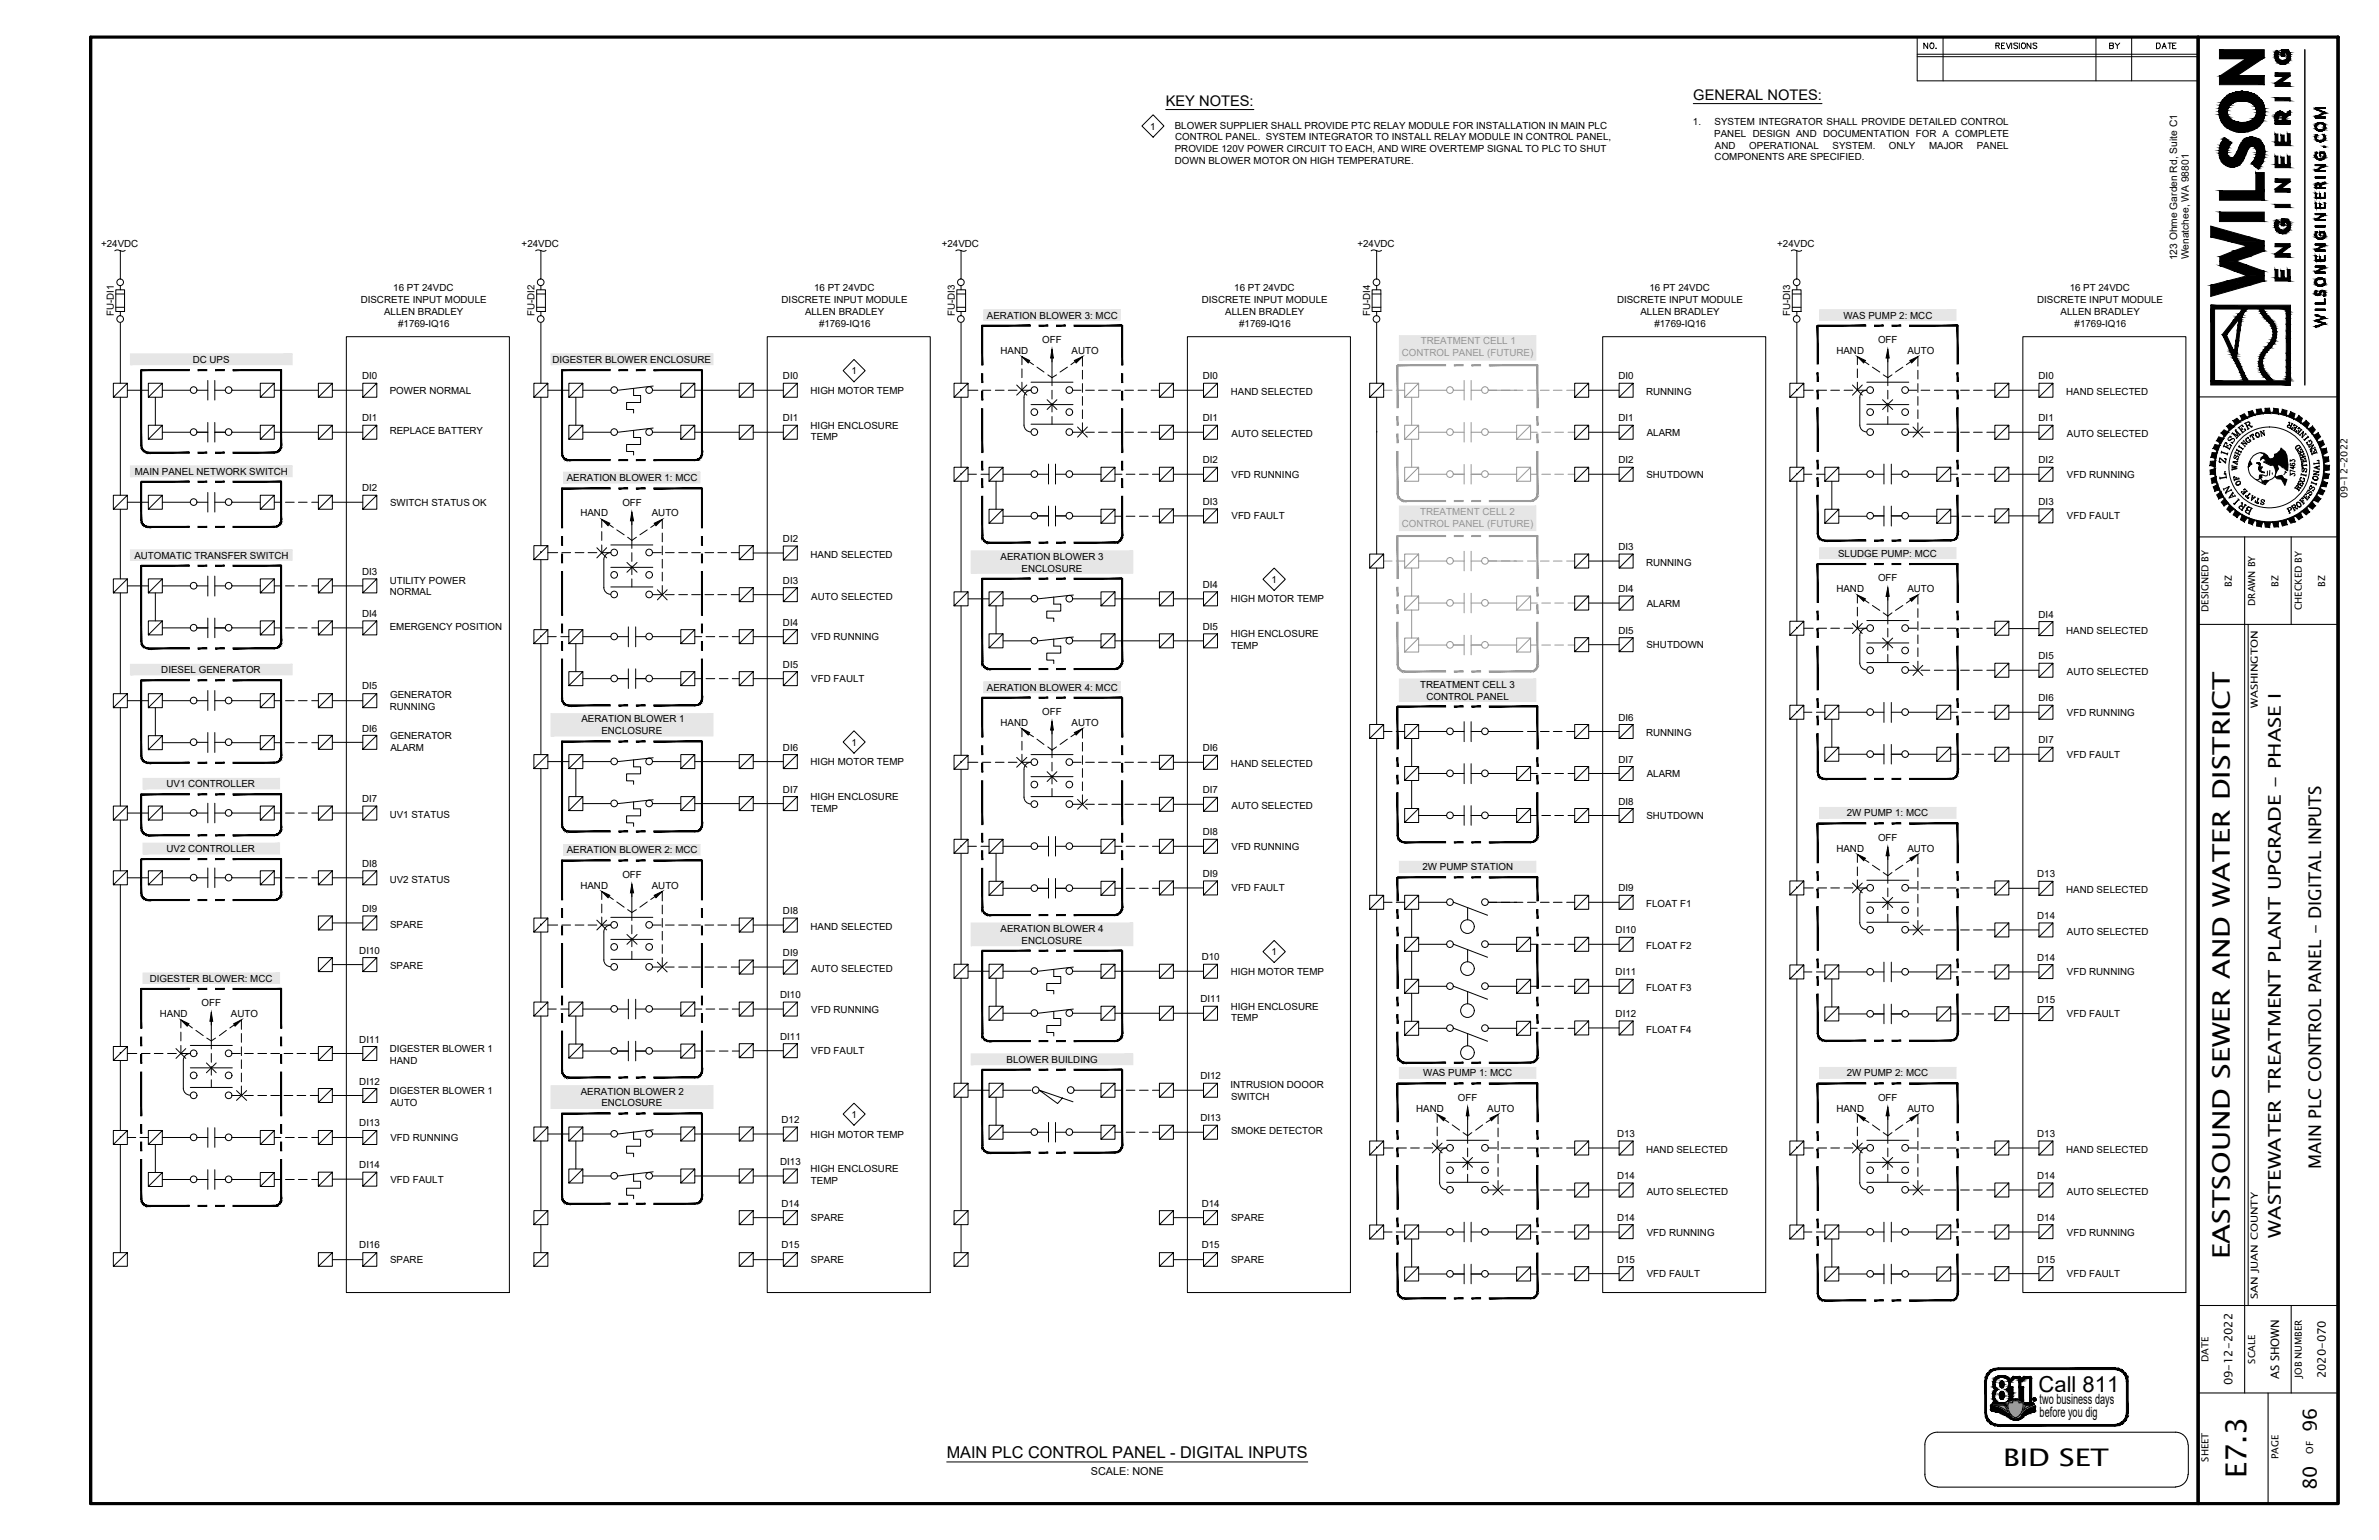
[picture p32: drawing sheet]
<svg xmlns="http://www.w3.org/2000/svg" width="432mm" height="279mm" viewBox="0 0 432 279" stroke-linecap="round" stroke-linejoin="round" font-family="sans-serif">
<defs><g id="words">
<g font-size="21.9">
<text x="25.9" y="67.3" transform="rotate(90 25.9 67.3)">iiiii</text>
<text x="38.8" y="67" transform="rotate(90 38.8 67)">op</text>
<text x="25.9" y="175.2" transform="rotate(90 25.9 175.2)">i</text>
<text x="38.8" y="174" transform="rotate(90 38.8 174)">!</text>
</g>
<text font-size="19" x="50.9" y="219" transform="rotate(-90 50.9 219)">M</text>
<g font-size="17.5">
<text x="38.8" y="91.3" transform="rotate(90 38.8 91.3)">OOM</text>
<text x="127.7" y="151" transform="rotate(-90 127.7 151)">MM</text>
</g>
<text font-size="16.9" fill="#969696" x="279.3" y="121.8" transform="rotate(-90 279.3 121.8)">LA</text>
<g font-size="16.9">
<text x="372.7" y="132.9" transform="rotate(-90 372.7 132.9)">ddd_244/</text>
<text x="360.9" y="159.8" transform="rotate(90 360.9 159.8)">3335</text>
<text x="126.7" y="218.6" transform="rotate(-90 126.7 218.6)">Mill</text>
</g>
<text font-size="13.8" x="410.9" y="53.5" transform="rotate(-90 410.9 53.5)">W</text>
<text font-size="13.1" x="355.5" y="102.5" transform="rotate(-90 355.5 102.5)">lll</text>
<text font-size="11" x="410.9" y="40.5" transform="rotate(-90 410.9 40.5)">ILSON</text>
<text font-size="10.9" x="121.2" y="176.4" transform="rotate(-90 121.2 176.4)">glolgs</text>
<text font-size="9.5" x="103.6" y="177" transform="rotate(-90 103.6 177)">- 4-</text>
<text font-size="8.7" x="355.5" y="95.5" transform="rotate(-90 355.5 95.5)">H</text>
<text font-size="7.1" x="45.3" y="199.6" transform="rotate(-90 45.3 199.6)">22L2s</text>
<g font-size="6">
<text x="20.6" y="66.6" transform="rotate(90 20.6 66.6)">_--------- N-----R--------R--------R--- R--------</text>
<text x="121.2" y="108.6" transform="rotate(-90 121.2 108.6)">L2L_</text>
<text x="35.8" y="198.9" transform="rotate(-90 35.8 198.9)">6101 8 7</text>
</g>
<g font-size="5.3">
<text x="253.4" y="163.5">[</text>
<text x="407.7" y="268.2" transform="rotate(-90 407.7 268.2)">E7.3</text>
</g>
<g font-size="4.4">
<text x="404.7" y="228.5" transform="rotate(-90 404.7 228.5)">EASTSOUND SEWER AND WATER DISTRICT</text>
<text x="363.6" y="265.9">BID SET</text>
</g>
<text font-size="4" x="370" y="252.5">Call 811</text>
<g font-size="3.9">
<text x="415.8" y="51" transform="rotate(-90 415.8 51)">ENGINEERING</text>
<text x="194.6" y="71.5">-</text>
<text x="419.2" y="93.1" transform="rotate(-90 419.2 93.1)">fisieOFfd</text>
<text x="340.6" y="122.2" transform="rotate(-90 340.6 122.2)">6</text>
<text x="112.1" y="166.1" transform="rotate(-90 112.1 166.1)">77</text>
<text x="268.8" y="172.6">°--- Zh</text>
<text x="279.9" y="172.6">---</text>
<text x="340.6" y="169.2" transform="rotate(-90 340.6 169.2)">6</text>
<text x="112.1" y="176" transform="rotate(-90 112.1 176)">6 o 8</text>
<text x="268.9" y="187.9">o—Z-</text>
<text x="269.7" y="203.9">•</text>
<text x="191.5" y="206.8">R—ZH</text>
<text x="253.4" y="209.9">-</text>
<text x="253.3" y="222.6">1</text>
<text x="361.5" y="249.9" transform="rotate(90 361.5 249.9)">CO</text>
</g>
<text font-size="3.9" fill="#969696" x="267.2" y="79.7">Ho Z</text>
<g font-size="3.5">
<text x="404.9" y="91.8" transform="rotate(-90 404.9 91.8)">o%L Zip’e.</text>
<text x="407.2" y="93.2" transform="rotate(-90 407.2 93.2)">ySorWASA,&quot;4s</text>
<text x="268.7" y="180.1">o—ZH—</text>
<text x="420.5" y="259.8" transform="rotate(-90 420.5 259.8)">96</text>
<text x="420.5" y="270.3" transform="rotate(-90 420.5 270.3)">80</text>
</g>
<g font-size="3.2">
<text x="339.3" y="68.2" transform="rotate(-90 339.3 68.2)">7</text>
<text x="341.3" y="67.6" transform="rotate(-90 341.3 67.6)">/</text>
<text x="189.7" y="74.8">X</text>
<text x="192.1" y="79.3">O-X</text>
<text x="180.6" y="139.3">—xo I 0—1</text>
<text x="189.9" y="142.3">X</text>
<text x="192.1" y="146.8">O-X</text>
<text x="265.3" y="212.3">X</text>
<text x="421.3" y="212.1" transform="rotate(-90 421.3 212.1)">MAIN PLC CONTROL PANEL - DIGITAL INPUTS</text>
<text x="414" y="224.5" transform="rotate(-90 414 224.5)">WASTEWATER TREATMENT PLANT UPGRADE - PHASE I</text>
</g>
<text font-size="3" x="171.8" y="264.6">MAIN PLC CONTROL PANEL - DIGITAL INPUTS</text>
<g font-size="2.8">
<text x="112.2" y="67.1" transform="rotate(90 112.2 67.1)">I</text>
<text x="115.4" y="67" transform="rotate(90 115.4 67)">I</text>
<text x="193.5" y="76">O</text>
<text x="203" y="72.6">T</text>
<text x="408" y="78.1" transform="rotate(-90 408 78.1)">A</text>
<text x="408" y="92.2" transform="rotate(-90 408 92.2)">$</text>
<text x="409.8" y="93.2" transform="rotate(-90 409.8 93.2)">95 /7) C2</text>
<text x="203" y="140.1">T</text>
<text x="258.3" y="209.9">-o l</text>
<text x="339.3" y="205.9" transform="rotate(-90 339.3 205.9)">7</text>
<text x="268.2" y="216.8">O-X</text>
</g>
<g font-size="2.7">
<text x="211.6" y="19.3">KEY NOTES:</text>
<text x="307.3" y="18.2">GENERAL NOTES:</text>
</g>
<g font-size="2.6">
<text x="370.2" y="254.7">two business days</text>
<text x="370.2" y="257.1">before you dig</text>
</g>
<g font-size="2.1">
<text x="340.1" y="58.9" transform="rotate(90 340.1 58.9)">1</text>
<text x="422" y="59.4" transform="rotate(-90 422 59.4)">WILSONENGINEERING.COM</text>
<text x="178.1" y="69.4">I</text>
<text x="185.3" y="66.2">N.</text>
<text x="194.2" y="66.2">XI</text>
<text x="196.3" y="68.8">I</text>
<text x="203.5" y="69.4">I</text>
<text x="334.6" y="70.7" transform="rotate(90 334.6 70.7)">I</text>
<text x="115.4" y="83.3" transform="rotate(90 115.4 83.3)">1</text>
<text x="115.4" y="88.5" transform="rotate(90 115.4 88.5)">1</text>
<text x="421" y="88.1" transform="rotate(-90 421 88.1)">JONAL SS</text>
<text x="51.6" y="106.3" transform="rotate(90 51.6 106.3)">I</text>
<text x="54" y="106.3" transform="rotate(90 54 106.3)">I</text>
<text x="51.6" y="113.9" transform="rotate(90 51.6 113.9)">I</text>
<text x="54" y="113.9" transform="rotate(90 54 113.9)">I</text>
<text x="51.6" y="127.1" transform="rotate(90 51.6 127.1)">I</text>
<text x="54" y="127.1" transform="rotate(90 54 127.1)">I</text>
<text x="265.6" y="128.3" transform="rotate(-90 265.6 128.3)">I</text>
<text x="268.8" y="128.4" transform="rotate(-90 268.8 128.4)">I</text>
<text x="51.6" y="134.7" transform="rotate(90 51.6 134.7)">I</text>
<text x="54" y="134.7" transform="rotate(90 54 134.7)">I</text>
<text x="185.5" y="133.7">N.</text>
<text x="196.4" y="136.3">I</text>
<text x="203.5" y="137">I</text>
<text x="277.1" y="132.6" transform="rotate(90 277.1 132.6)">I</text>
<text x="115.4" y="156" transform="rotate(90 115.4 156)">1</text>
<text x="265.6" y="152.9" transform="rotate(-90 265.6 152.9)">I</text>
<text x="268.8" y="152.9" transform="rotate(-90 268.8 152.9)">I</text>
<text x="253.5" y="166.7">1</text>
<text x="278.9" y="166.7">1</text>
<text x="340.1" y="165.9" transform="rotate(-90 340.1 165.9)">o</text>
<text x="253.5" y="169.8">1</text>
<text x="278.9" y="169.8">1</text>
<text x="253.5" y="182.5">1</text>
<text x="253.5" y="185.8">1</text>
<text x="278.9" y="182.5">i</text>
<text x="260.8" y="203.6">N.</text>
<text x="51.6" y="206.3" transform="rotate(90 51.6 206.3)">I</text>
<text x="54" y="206.3" transform="rotate(90 54 206.3)">I</text>
<text x="253.5" y="206.8">1</text>
<text x="269.2" y="208.9">D-</text>
<text x="271.8" y="206.3">I</text>
<text x="278.4" y="209.9">T</text>
<text x="278.9" y="206.8">1</text>
<text x="334.6" y="208.2" transform="rotate(90 334.6 208.2)">I</text>
<text x="51.6" y="214" transform="rotate(90 51.6 214)">I</text>
<text x="54" y="214" transform="rotate(90 54 214)">I</text>
<text x="262.5" y="212.9">o</text>
<text x="253.5" y="225.8">I</text>
<text x="405.2" y="251.3" transform="rotate(-90 405.2 251.3)">09-12-2022</text>
<text x="413.7" y="250.3" transform="rotate(-90 413.7 250.3)">AS SHOWN</text>
<text x="422.1" y="250.1" transform="rotate(-90 422.1 250.1)">2020-070</text>
</g>
<g font-size="2.1" fill="#969696">
<text x="263.8" y="97.1" transform="rotate(90 263.8 97.1)">I</text>
<text x="263.8" y="121.7" transform="rotate(90 263.8 121.7)">I</text>
</g>
<text font-size="2" x="198" y="267.6">SCALE: NONE</text>
<g font-size="1.9">
<text x="395.2" y="47.2" transform="rotate(-90 395.2 47.2)">123 Ohme Garden Rd, Suite C1</text>
<text x="397.3" y="47.1" transform="rotate(-90 397.3 47.1)">Wenatchee, WA 98801</text>
</g>
<g font-size="1.8">
<text x="365.5" y="7.8" transform="rotate(90 365.5 7.8)">0</text>
<text x="382.8" y="7.8" transform="rotate(90 382.8 7.8)">m</text>
<text x="208.8" y="23.5">1</text>
<text x="213.2" y="23.4">BLOWER SUPPLIER SHALL PROVIDE PTC RELAY MODULE FOR INSTALLATION IN MAIN PLC</text>
<text x="307.3" y="22.7">1.</text>
<text x="311.2" y="22.7">SYSTEM INTEGRATOR SHALL PROVIDE DETAILED CONTROL</text>
<text x="213.2" y="27.6">PROVIDE 120V POWER CIRCUIT TO EACH, AND WIRE OVERTEMP SIGNAL TO PLC TO SHUT</text>
<text x="213.2" y="29.8">DOWN BLOWER MOTOR ON HIGH TEMPERATURE.</text>
<text x="213.3" y="25.5">CONTROL PANEL. SYSTEM INTEGRATOR TO INSTALL RELAY MODULE IN CONTROL PANEL,</text>
<text x="311.1" y="24.8">PANEL DESIGN AND DOCUMENTATION FOR A COMPLETE</text>
<text x="311.2" y="29.1">COMPONENTS ARE SPECIFIED.</text>
<text x="311.3" y="27">AND</text>
<text x="317.5" y="27">OPERATIONAL</text>
<text x="332.6" y="27">SYSTEM.</text>
<text x="342.8" y="27">ONLY</text>
<text x="350.1" y="27">MAJOR</text>
<text x="358.8" y="27">PANEL</text>
<text x="18.4" y="44.9">+24VDC</text>
<text x="94.7" y="44.9">+24VDC</text>
<text x="170.9" y="44.9">+24VDC</text>
<text x="246.4" y="44.9">+24VDC</text>
<text x="322.6" y="44.9">+24VDC</text>
<text x="71.4" y="52.8">16 PT 24VDC</text>
<text x="147.8" y="52.8">16 PT 24VDC</text>
<text x="224" y="52.8">16 PT 24VDC</text>
<text x="299.4" y="52.8">16 PT 24VDC</text>
<text x="375.7" y="52.8">16 PT 24VDC</text>
<text x="20.6" y="57.4" transform="rotate(-90 20.6 57.4)">FU-DI1</text>
<text x="65.5" y="55">DISCRETE INPUT MODULE</text>
<text x="69.7" y="57.1">ALLEN BRADLEY</text>
<text x="72.3" y="59.2">#1769-IQ16</text>
<text x="97" y="57.4" transform="rotate(-90 97 57.4)">FU-DI2</text>
<text x="141.9" y="55">DISCRETE INPUT MODULE</text>
<text x="146.1" y="57.1">ALLEN BRADLEY</text>
<text x="148.7" y="59.2">#1769-IQ16</text>
<text x="173.3" y="57.4" transform="rotate(-90 173.3 57.4)">FU-DI3</text>
<text x="179.1" y="57.8">AERATION BLOWER 3: MCC</text>
<text x="218.1" y="55">DISCRETE INPUT MODULE</text>
<text x="222.4" y="57.1">ALLEN BRADLEY</text>
<text x="224.9" y="59.2">#1769-IQ16</text>
<text x="248.7" y="57.4" transform="rotate(-90 248.7 57.4)">FU-DI4</text>
<text x="293.5" y="55">DISCRETE INPUT MODULE</text>
<text x="297.8" y="57.1">ALLEN BRADLEY</text>
<text x="300.3" y="59.2">#1769-IQ16</text>
<text x="324.9" y="57.4" transform="rotate(-90 324.9 57.4)">FU-DI3</text>
<text x="334.6" y="57.8">WAS PUMP 2: MCC</text>
<text x="369.8" y="55">DISCRETE INPUT MODULE</text>
<text x="374" y="57.1">ALLEN BRADLEY</text>
<text x="376.6" y="59.2">#1769-IQ16</text>
<text x="35" y="65.8">DC UPS</text>
<text x="100.3" y="65.8">DIGESTER BLOWER ENCLOSURE</text>
<text x="181.6" y="64.1">HAND</text>
<text x="189.2" y="62.2">OFF</text>
<text x="194.5" y="64.1">AUTO</text>
<text x="333.3" y="64.1">HAND</text>
<text x="340.9" y="62.2">OFF</text>
<text x="346.2" y="64.1">AUTO</text>
<text x="65.7" y="68.8">DI0</text>
<text x="70.7" y="71.4">POWER NORMAL</text>
<text x="142.1" y="68.8">DI0</text>
<text x="147.1" y="71.4">HIGH MOTOR TEMP</text>
<text x="154.6" y="67.9">1</text>
<text x="218.3" y="68.8">DI0</text>
<text x="223.4" y="71.7">HAND SELECTED</text>
<text x="293.8" y="68.8">DI0</text>
<text x="298.8" y="71.7">RUNNING</text>
<text x="370" y="68.8">DI0</text>
<text x="375" y="71.7">HAND SELECTED</text>
<text x="65.7" y="76.5">DI1</text>
<text x="142.1" y="76.5">DI1</text>
<text x="147.1" y="77.8">HIGH ENCLOSURE</text>
<text x="187.1" y="75.4">O</text>
<text x="218.3" y="76.4">DI1</text>
<text x="293.8" y="76.5">DI1</text>
<text x="370" y="76.4">DI1</text>
<text x="70.7" y="78.8">REPLACE BATTERY</text>
<text x="147.2" y="79.9">TEMP</text>
<text x="223.5" y="79.2">AUTO SELECTED</text>
<text x="298.9" y="79.1">ALARM</text>
<text x="375.2" y="79.2">AUTO SELECTED</text>
<text x="24.4" y="86.2">MAIN PANEL NETWORK SWITCH</text>
<text x="65.7" y="89.2">DI2</text>
<text x="102.9" y="87.3">AERATION BLOWER 1: MCC</text>
<text x="218.3" y="84">DI2</text>
<text x="223.5" y="86.7">VFD RUNNING</text>
<text x="293.8" y="84">DI2</text>
<text x="298.8" y="86.7">SHUTDOWN</text>
<text x="370" y="84">DI2</text>
<text x="375.2" y="86.7">VFD RUNNING</text>
<text x="416.6" y="87.9" transform="rotate(-90 416.6 87.9)">% , 37463 _ /A</text>
<text x="70.8" y="91.8">SWITCH STATUS OK</text>
<text x="105.3" y="93.7">HAND</text>
<text x="113" y="91.8">OFF</text>
<text x="118.3" y="93.7">AUTO</text>
<text x="218.3" y="91.6">DI3</text>
<text x="223.5" y="94.2">VFD FAULT</text>
<text x="370" y="91.6">DI3</text>
<text x="375.2" y="94.2">VFD FAULT</text>
<text x="426.1" y="90.4" transform="rotate(-90 426.1 90.4)">09-12-2022</text>
<text x="24.4" y="101.3">AUTOMATIC TRANSFER SWITCH</text>
<text x="142.1" y="98.4">DI2</text>
<text x="147.1" y="101.2">HAND SELECTED</text>
<text x="181.6" y="101.5">AERATION BLOWER 3</text>
<text x="293.8" y="99.8">DI3</text>
<text x="333.6" y="101">SLUDGE PUMP: MCC</text>
<text x="65.7" y="104.3">DI3</text>
<text x="70.7" y="105.9">UTILITY POWER</text>
<text x="142.1" y="105.9">DI3</text>
<text x="185.4" y="103.7">ENCLOSURE</text>
<text x="218.3" y="106.7">DI4</text>
<text x="230.8" y="105.7">1</text>
<text x="293.8" y="107.4">DI4</text>
<text x="298.8" y="102.6">RUNNING</text>
<text x="333.3" y="107.4">HAND</text>
<text x="340.9" y="105.5">OFF</text>
<text x="346.2" y="107.4">AUTO</text>
<text x="405.1" y="106.4" transform="rotate(-90 405.1 106.4)">BZ</text>
<text x="413.6" y="106.4" transform="rotate(-90 413.6 106.4)">BZ</text>
<text x="422" y="106.4" transform="rotate(-90 422 106.4)">BZ</text>
<text x="65.7" y="112">DI4</text>
<text x="70.7" y="108">NORMAL</text>
<text x="142.1" y="113.5">DI4</text>
<text x="147.3" y="108.8">AUTO SELECTED</text>
<text x="223.4" y="109.3">HIGH MOTOR TEMP</text>
<text x="298.9" y="110">ALARM</text>
<text x="370" y="112.1">DI4</text>
<text x="400.9" y="111" transform="rotate(-90 400.9 111)">DESIGNED BY</text>
<text x="409.3" y="109.9" transform="rotate(-90 409.3 109.9)">DRAWN BY</text>
<text x="417.8" y="110.7" transform="rotate(-90 417.8 110.7)">CHECKED BY</text>
<text x="70.7" y="114.4">EMERGENCY POSITION</text>
<text x="147.3" y="116.1">VFD RUNNING</text>
<text x="218.3" y="114.3">DI5</text>
<text x="223.4" y="115.6">HIGH ENCLOSURE</text>
<text x="223.5" y="117.8">TEMP</text>
<text x="293.8" y="115">DI5</text>
<text x="298.8" y="117.6">SHUTDOWN</text>
<text x="370" y="119.6">DI5</text>
<text x="375" y="114.9">HAND SELECTED</text>
<text x="29.3" y="122.1">DIESEL GENERATOR</text>
<text x="65.7" y="125.1">DI5</text>
<text x="142.1" y="121.2">DI5</text>
<text x="147.3" y="123.8">VFD FAULT</text>
<text x="179.1" y="125.3">AERATION BLOWER 4: MCC</text>
<text x="257.7" y="124.8">TREATMENT CELL 3</text>
<text x="375.2" y="122.5">AUTO SELECTED</text>
<text x="70.7" y="128.8">RUNNING</text>
<text x="70.8" y="126.7">GENERATOR</text>
<text x="105.5" y="131.1">AERATION BLOWER 1</text>
<text x="181.6" y="131.7">HAND</text>
<text x="189.2" y="129.8">OFF</text>
<text x="194.5" y="131.7">AUTO</text>
<text x="258.9" y="126.9">CONTROL PANEL</text>
<text x="293.8" y="130.7">DI6</text>
<text x="370" y="127.3">DI6</text>
<text x="375.2" y="129.9">VFD RUNNING</text>
<text x="409.8" y="128.5" transform="rotate(-90 409.8 128.5)">WASHINGTON</text>
<text x="65.7" y="132.7">DI6</text>
<text x="70.8" y="134">GENERATOR</text>
<text x="70.9" y="136.2">ALARM</text>
<text x="109.2" y="133.2">ENCLOSURE</text>
<text x="142.1" y="136.2">DI6</text>
<text x="154.6" y="135.3">1</text>
<text x="218.3" y="136.3">DI6</text>
<text x="298.8" y="133.6">RUNNING</text>
<text x="370" y="134.9">DI7</text>
<text x="375.2" y="137.5">VFD FAULT</text>
<text x="30.2" y="142.8">UV1 CONTROLLER</text>
<text x="142.1" y="143.8">DI7</text>
<text x="147.1" y="138.8">HIGH MOTOR TEMP</text>
<text x="187.1" y="143">O</text>
<text x="193.5" y="143.5">O</text>
<text x="218.3" y="144">DI7</text>
<text x="223.4" y="139.2">HAND SELECTED</text>
<text x="293.8" y="138.4">DI7</text>
<text x="298.9" y="141">ALARM</text>
<text x="65.7" y="145.5">DI7</text>
<text x="70.7" y="148.4">UV1 STATUS</text>
<text x="147.1" y="145.2">HIGH ENCLOSURE</text>
<text x="147.2" y="147.3">TEMP</text>
<text x="223.5" y="146.8">AUTO SELECTED</text>
<text x="293.8" y="146">DI8</text>
<text x="298.8" y="148.6">SHUTDOWN</text>
<text x="335.2" y="148.1">2W PUMP 1: MCC</text>
<text x="30.2" y="154.6">UV2 CONTROLLER</text>
<text x="102.9" y="154.8">AERATION BLOWER 2: MCC</text>
<text x="218.3" y="151.6">DI8</text>
<text x="223.5" y="154.2">VFD RUNNING</text>
<text x="333.3" y="154.5">HAND</text>
<text x="340.9" y="152.6">OFF</text>
<text x="346.2" y="154.5">AUTO</text>
<text x="65.7" y="157.3">DI8</text>
<text x="70.7" y="160.1">UV2 STATUS</text>
<text x="105.3" y="161.2">HAND</text>
<text x="113" y="159.3">OFF</text>
<text x="118.3" y="161.2">AUTO</text>
<text x="218.3" y="159.1">DI9</text>
<text x="223.5" y="161.7">VFD FAULT</text>
<text x="258.2" y="157.9">2W PUMP STATION</text>
<text x="293.8" y="161.7">DI9</text>
<text x="369.8" y="159.1">D13</text>
<text x="375" y="162">HAND SELECTED</text>
<text x="65.7" y="165.5">DI9</text>
<text x="142.1" y="165.9">DI8</text>
<text x="298.8" y="164.6">FLOAT F1</text>
<text x="369.8" y="166.8">D14</text>
<text x="65.2" y="173">DI10</text>
<text x="70.8" y="168.3">SPARE</text>
<text x="142.1" y="173.5">DI9</text>
<text x="147.1" y="168.7">HAND SELECTED</text>
<text x="181.6" y="169.1">AERATION BLOWER 4</text>
<text x="185.4" y="171.2">ENCLOSURE</text>
<text x="230.8" y="173.3">1</text>
<text x="293.2" y="169.4">DI10</text>
<text x="298.8" y="172.2">FLOAT F2</text>
<text x="375.2" y="169.6">AUTO SELECTED</text>
<text x="27.2" y="178.1">DIGESTER BLOWER: MCC</text>
<text x="70.8" y="175.9">SPARE</text>
<text x="147.3" y="176.3">AUTO SELECTED</text>
<text x="218.1" y="174.2">D10</text>
<text x="223.4" y="176.8">HIGH MOTOR TEMP</text>
<text x="293.2" y="176.9">DI11</text>
<text x="298.8" y="179.8">FLOAT F3</text>
<text x="369.8" y="174.3">D14</text>
<text x="375.2" y="177">VFD RUNNING</text>
<text x="29" y="184.5">HAND</text>
<text x="36.6" y="182.6">OFF</text>
<text x="41.9" y="184.5">AUTO</text>
<text x="141.6" y="181.1">DI10</text>
<text x="147.3" y="183.7">VFD RUNNING</text>
<text x="217.9" y="181.9">DI11</text>
<text x="223.4" y="183.2">HIGH ENCLOSURE</text>
<text x="223.5" y="185.3">TEMP</text>
<text x="293.2" y="184.5">DI12</text>
<text x="369.8" y="181.9">D15</text>
<text x="375.2" y="184.5">VFD FAULT</text>
<text x="65.2" y="189.2">DI11</text>
<text x="70.7" y="190.9">DIGESTER BLOWER 1</text>
<text x="141.6" y="188.7">DI11</text>
<text x="147.3" y="191.3">VFD FAULT</text>
<text x="298.8" y="187.4">FLOAT F4</text>
<text x="65.2" y="196.8">DI12</text>
<text x="70.7" y="193.1">HAND</text>
<text x="182.7" y="192.8">BLOWER BUILDING</text>
<text x="217.9" y="195.8">DI12</text>
<text x="223.3" y="197.4">INTRUSION DOOOR</text>
<text x="258.3" y="195.3">WAS PUMP 1: MCC</text>
<text x="335.2" y="195.3">2W PUMP 2: MCC</text>
<text x="70.7" y="198.6">DIGESTER BLOWER 1</text>
<text x="70.9" y="200.7">AUTO</text>
<text x="105.4" y="198.6">AERATION BLOWER 2</text>
<text x="109.2" y="200.7">ENCLOSURE</text>
<text x="141.9" y="203.7">D12</text>
<text x="154.6" y="202.8">1</text>
<text x="217.9" y="203.5">DI13</text>
<text x="223.5" y="199.5">SWITCH</text>
<text x="257" y="201.7">HAND</text>
<text x="264.6" y="199.8">OFF</text>
<text x="269.9" y="201.7">AUTO</text>
<text x="333.3" y="201.7">HAND</text>
<text x="340.9" y="199.8">OFF</text>
<text x="346.2" y="201.7">AUTO</text>
<text x="65.2" y="204.3">DI13</text>
<text x="70.9" y="207">VFD RUNNING</text>
<text x="147.1" y="206.4">HIGH MOTOR TEMP</text>
<text x="223.5" y="205.8">SMOKE DETECTOR</text>
<text x="293.5" y="206.3">D13</text>
<text x="298.8" y="209.2">HAND SELECTED</text>
<text x="369.8" y="206.3">D13</text>
<text x="375" y="209.2">HAND SELECTED</text>
<text x="65.2" y="212">DI14</text>
<text x="70.9" y="214.6">VFD FAULT</text>
<text x="141.6" y="211.3">DI13</text>
<text x="147.1" y="212.7">HIGH ENCLOSURE</text>
<text x="147.2" y="214.8">TEMP</text>
<text x="293.5" y="213.9">D14</text>
<text x="369.8" y="213.9">D14</text>
<text x="141.9" y="218.9">D14</text>
<text x="147.2" y="221.6">SPARE</text>
<text x="218.1" y="218.9">D14</text>
<text x="223.5" y="221.6">SPARE</text>
<text x="293.5" y="221.5">D14</text>
<text x="298.9" y="216.8">AUTO SELECTED</text>
<text x="369.8" y="221.5">D14</text>
<text x="375.2" y="216.8">AUTO SELECTED</text>
<text x="65.2" y="226.5">DI16</text>
<text x="141.9" y="226.5">D15</text>
<text x="218.1" y="226.5">D15</text>
<text x="298.9" y="224.2">VFD RUNNING</text>
<text x="375.2" y="224.2">VFD RUNNING</text>
<text x="70.8" y="229.2">SPARE</text>
<text x="147.2" y="229.2">SPARE</text>
<text x="223.5" y="229.2">SPARE</text>
<text x="293.5" y="229.1">D15</text>
<text x="298.9" y="231.7">VFD FAULT</text>
<text x="369.8" y="229.1">D15</text>
<text x="375.2" y="231.7">VFD FAULT</text>
<text x="409.8" y="235.6" transform="rotate(-90 409.8 235.6)">SAN JUAN COUNTY</text>
<text x="400.9" y="247.1" transform="rotate(-90 400.9 247.1)">DATE</text>
<text x="409.3" y="247.4" transform="rotate(-90 409.3 247.4)">SCALE</text>
<text x="417.8" y="250" transform="rotate(-90 417.8 250)">JOB NUMBER</text>
<text x="419.9" y="263.7" transform="rotate(-90 419.9 263.7)">OF</text>
<text x="400.9" y="265.2" transform="rotate(-90 400.9 265.2)">SHEET</text>
<text x="413.6" y="264.7" transform="rotate(-90 413.6 264.7)">PAGE</text>
</g>
<g font-size="1.8" fill="#969696">
<text x="254.4" y="64.6">CONTROL PANEL (FUTURE)</text>
<text x="257.9" y="62.5">TREATMENT CELL 1</text>
<text x="254.4" y="95.6">CONTROL PANEL (FUTURE)</text>
<text x="257.7" y="93.5">TREATMENT CELL 2</text>
</g>
<text font-size=".4" x="369.1" y="254">R</text>
</g></defs>
<path d="M16.4 6.7h408v266.1h-408zM16.4 6.7v266.1M399 6.7v266.1M424.4 6.7v266.1" fill="none" stroke="#000" stroke-width=".57"/>
<g fill="none" stroke="#000" stroke-width=".18">
<path d="M211.6 19.9h16M307.3 18.8h23.4M348 10.3h51M348 9.8h51M348 6.7v8h51M349.9 7.8v1l-.7-1v1M350.5 7.8a.51 .51 0 0 1 .5 .5 .51 .51 0 0 1-.4 .5 .63 .63 0 0 1-.1-1zM351.4 8.7v.1M352.7 6.7v8M362.3 8.3l.5-.1v-.4h-.5v1M362.6 8.3l.3 .5M363.3 8.3h.4"/>
<path d="M363.9 7.8h-.6v1h.6M364.2 7.8l.4 1 .3-1M366.9 8a.47 .47 0 0 1 .8 .2 .47 .47 0 0 1-.6 .6l-.2-.2zM368.6 7.8v1l-.7-1v1M369.7 7.9l-.1-.1h-.5l-.1 .1 .1 .2 .5 .3 .1 .2-.3 .2-.4-.2M380.4 6.7v8M383.9 7.8l.4 .5 .4-.5M386.9 6.7v8M391.4 7.8h.3a.52 .52 0 0 1 .4 .5 .52 .52 0 0 1-.4 .5h-.3zM392.4 8.8l.4-1 .4 1M392.6 8.4h.5M393.5 7.8h.6"/>
<path d="M393.8 7.8v1M394.3 8.3h.4M395 7.8h-.7v1h.7M207.3 22.9l2-2.1 2 2.1-2 2zM20.8 45.5a.73 .73 0 0 1 1 0M21 52.6h1.6v3.9h-1.6zM21 53.3h1.6M21 55.8h1.6M21.8 45.4a.73 .73 0 0 0 .9 0M21.8 45.5v5.1M21.8 51.9v.7M21.8 56.5v.8"/>
<path d="M21.8 58.5v11M97.2 45.5a.73 .73 0 0 1 1 0v5.1M97.4 52.6h1.6v3.9h-1.6zM97.4 53.3h1.6M97.4 55.8h1.6M98.2 51.9v.7M98.2 56.5v.8M98.2 58.5v11M98.2 45.4a.73 .73 0 0 0 .9 0M173.5 45.5a.73 .73 0 0 1 .9 0v5.1M173.7 52.6h1.6v3.9h-1.6zM173.7 53.3h1.6"/>
<path d="M173.7 55.8h1.6M174.4 51.9v.7M174.4 56.5v.8M174.4 58.5v11M174.4 45.4a.73 .73 0 0 0 1 0M178.2 59.1h.2M203.6 59v.2M248.9 45.5a.73 .73 0 0 1 .9 0M249 52.6h1.6v3.9h-1.6zM249 53.3h1.6M249 55.8h1.6M249.8 45.4a.73 .73 0 0 0 1 0"/>
<path d="M249.9 45.5v5.1M249.9 51.9v.7M249.9 56.5v.8M249.9 58.5v11M325.1 45.5a.73 .73 0 0 1 1 0M325.3 52.6h1.6v3.9h-1.6zM325.3 53.3h1.6M325.3 55.8h1.6M326.1 45.4a.73 .73 0 0 0 .9 0M326.1 45.5v5.1M326.1 51.9v.7M326.1 56.5v.8"/>
<path d="M326.1 58.5v11M329.8 59.1h.2M60.3 78.4h5.5M60.3 77.2l-2.5 2.5v-2.5h2.5v2.5h-2.5M60.3 70.8h5.5M60.3 69.5l-2.5 2.6v-2.6h2.5v2.6h-2.5M62.9 61.1h29.6v173.4h-29.6zM68.4 77.2l-2.6 2.5v-2.5h2.6v2.5h-2.6M68.4 69.5l-2.6 2.6v-2.6h2.6v2.6h-2.6M98.2 72.1v26.9M99.4 69.5l-2.5 2.6v-2.6h2.5v2.6h-2.5M99.4 70.8h3.9"/>
<path d="M104.5 72.1v5.1M105.8 69.5l-2.5 2.6v-2.6h2.5v2.6h-2.5M105.8 77.2l-2.5 2.5v-2.5h2.5v2.5h-2.5M105.8 70.8h5.1M105.8 78.4h5.1M115 70.5v1.3h1.3v1.2h-2.6v1.3h1.3v.6M115 78.1v1.3h1.3v1.2h-2.6v1.3h1.3v.6M118.5 70.8h5.1M118.5 78.4h5.1M118.6 70l-6.5 .8M118.6 77.7l-6.5 .7M126.1 69.5l-2.5 2.6v-2.6h2.5v2.6h-2.5"/>
<path d="M126.1 77.2l-2.5 2.5v-2.5h2.5v2.5h-2.5M126.1 70.8h8.1M126.1 78.4h8.1M127.4 67.1v.1M136.7 78.4h5.5M136.7 77.2l-2.5 2.5v-2.5h2.5v2.5h-2.5M136.7 70.8h5.5M136.7 69.5l-2.5 2.6v-2.6h2.5v2.6h-2.5M139.3 61.1h29.5v173.4h-29.5zM144.7 77.2l-2.5 2.5v-2.5h2.5v2.5h-2.5M144.7 69.5l-2.5 2.6v-2.6h2.5v2.6h-2.5M155 65.2l2 2-2 2.1-2-2.1z"/>
<path d="M174.4 70.8h.1M174.4 72.1v12.7M175.7 69.5l-2.5 2.6v-2.6h2.5v2.6h-2.5M175.7 70.8h1.8M178.2 70.8h1.6M180.7 70.8h1.5M183 70.8h1.6M184.5 69.8l1.9 1.9M185.4 70.8h1.7M185.5 66.9v1.6M185.5 69.3v1.5M186.4 69.8l-1.9 1.9"/>
<path d="M187.1 70.8a1.24 1.24 0 0 0-1.2 1.2v5.2a1.24 1.24 0 0 0 1.2 1.2M187.1 77h7.7M187.1 73.4h7.7M187.1 69.3h7.7M188.2 66.6l1.3 .9M190.2 68l.7 .5 .9-.5M190.9 63.4v2.3M190.9 65v5M190.9 70.8v1.6M190.9 75.6v1.4M193.7 66.6l-1.3 .9M196.5 71.9v1.6"/>
<path d="M197 70.8h1.6M199.4 70.8h1.6M199.4 78.4h1.6M201.8 70.8h1.6M201.8 78.4h1.6M204.2 70.8h1.5M204.2 78.4h1.5M206.6 70.8h1.6M206.6 78.4h1.6M208.9 70.8h1.5M208.9 78.4h1.5M213 70.8h5.4"/>
<path d="M213 78.4h5.4M213 69.5l-2.6 2.6v-2.6h2.6v2.6h-2.6M213 77.2l-2.6 2.5v-2.5h2.6v2.5h-2.6M215.5 61.1h29.6v173.4h-29.6zM221 69.5l-2.6 2.6v-2.6h2.6v2.6h-2.6M221 77.2l-2.6 2.5v-2.5h2.6v2.5h-2.6M249.9 78.4h.1M249.9 72.1v28.4M251.1 69.5l-2.5 2.6v-2.6h2.5v2.6h-2.5M288.4 70.8h5.5M288.4 69.5l-2.6 2.6v-2.6h2.6v2.6h-2.6M288.4 78.4h5.5"/>
<path d="M288.4 77.2l-2.6 2.5v-2.5h2.6v2.5h-2.6M290.9 61.1h29.6v173.4h-29.6zM296.4 69.5l-2.5 2.6v-2.6h2.5v2.6h-2.5M296.4 77.2l-2.5 2.5v-2.5h2.5v2.5h-2.5M326.1 70.8h.1M326.1 72.1v12.7M327.4 69.5l-2.5 2.6v-2.6h2.5v2.6h-2.5M327.4 70.8h1.7M329.9 70.8h1.6M332.3 70.8h1.6M336.2 69.8l1.8 1.9M337.1 70.8h1.7a1.24 1.24 0 0 0-1.2 1.2v5.2a1.24 1.24 0 0 0 1.2 1.2"/>
<path d="M337.1 64.7v1.5M337.1 69.3v1.5M338 69.8l-1.8 1.9M338.8 77h7.7M338.8 73.4h7.7M338.8 69.3h7.7M341.7 72.5l1.8 1.8M341.8 68l.8 .5 .8-.5M342.6 63.4v2.3M342.6 65v5M342.6 70.8v1.6M342.6 73.2v1.5"/>
<path d="M342.6 75.6v1.4M343.5 72.5l-1.8 1.8M345.4 66.6l-1.4 .9M346.5 70.8h1.4M346.5 78.4h1.4M346.8 65.6l-.8 .6M347.2 77.5l1.8 1.8M348.1 64.7v1.7M348.1 67.2v1.6M348.1 69.6v1.6M348.1 71.9v1.6M348.1 74.4v1.5"/>
<path d="M348.1 76.7v1.7M348.7 70.8h1.6M348.7 78.4h1.6M349 77.5l-1.8 1.8M351.1 70.8h1.6M351.1 78.4h1.6M353.4 70.8h1.6M353.4 78.4h1.6M367.2 61.1h29.5v173.4h-29.5zM409.2 79.6l-.3 .2M409.6 78.5a.42 .42 0 0 0-.2 .6 .42 .42 0 0 0 .7 0 .39 .39 0 0 0-.1-.5 .39 .39 0 0 0-.6 .1l.2 .5 .2 .1M409.6 78.5a.5 .5 0 0 1 .4 .8"/>
<path d="M410.3 78.2l-.1 .1M410.4 79.1h.2M410.8 78.2l.2 .8-.6-.6M411 78.1l-.3 .1M411 78.9l-.7-.7 .2 .9M21.8 92.4v12.6M60.3 91.1h5.5M60.3 89.9l-2.5 2.5v-2.5h2.5v2.5h-2.5M68.4 89.9l-2.6 2.5v-2.5h2.6v2.5h-2.6M99.4 99l-2.5 2.5v-2.5h2.5v2.5h-2.5M101.9 88.6h.2M103.3 83.4v.2"/>
<path d="M108.3 99.4l1.8 1.8M109.2 94.2v1.5M109.2 96.5v1.5M109.2 98.9v1.4M110.1 99.4l-1.8 1.8M110.5 95.1l.8 .6M110.9 98.9h7.6M112 96.1l1.3 .9M113.9 97.5l.8 .5 .8-.5M114.7 92.9v2.3M114.7 94.5v5M127.4 88.5v.2"/>
<path d="M136.7 99l-2.5 2.5v-2.5h2.5v2.5h-2.5M144.7 99.1l-2.5 2.5v-2.5h2.5v2.5h-2.5M174.4 86h.1M174.4 87.3v20.1M175.7 84.8l-2.5 2.5v-2.5h2.5v2.5h-2.5M175.7 86h1.5M178.1 86h1.4M179.5 98.4v.2M180.8 87.3v5.1M182.1 84.8l-2.6 2.5v-2.5h2.6v2.5h-2.6M182.1 92.4l-2.6 2.5v-2.5h2.6v2.5h-2.6M182.1 86h5"/>
<path d="M182.1 93.7h5M188.4 93.6h1.9M188.4 86h1.9M190.3 84.2v3.6M190.3 91.8v3.6M191.6 93.6h1.9M191.6 84.2v3.6M191.6 91.8v3.6M191.6 86h1.9M194.8 86h5M194.8 93.7h5M202.4 84.8l-2.6 2.5v-2.5h2.6v2.5h-2.6"/>
<path d="M202.4 92.4l-2.6 2.5v-2.5h2.6v2.5h-2.6M202.4 86h1.2M202.4 93.7h1.2M203.6 97.2h.2M204.4 86h1.6M204.4 93.7h1.6M206.8 86h1.6M206.8 93.7h1.6M209.2 86h1.2M209.2 93.7h1.2M213 86h5.4M213 93.6h5.4"/>
<path d="M213 84.8l-2.6 2.5v-2.5h2.6v2.5h-2.6M213 92.3l-2.6 2.6v-2.6h2.6v2.6h-2.6M221 84.8l-2.6 2.5v-2.5h2.6v2.5h-2.6M221 92.3l-2.6 2.6v-2.6h2.6v2.6h-2.6M288.4 86h5.5M288.4 84.8l-2.6 2.5v-2.5h2.6v2.5h-2.6M296.4 84.8l-2.5 2.5v-2.5h2.5v2.5h-2.5M326.1 86h.1M326.1 87.3v25.4M327.4 84.8l-2.5 2.5v-2.5h2.5v2.5h-2.5M327.4 86h1.5M329.7 86h1.5"/>
<path d="M331.2 98v.2M332.5 87.3v5.1M333.8 84.8l-2.6 2.5v-2.5h2.6v2.5h-2.6M333.8 92.4l-2.6 2.5v-2.5h2.6v2.5h-2.6M333.8 86h5M333.8 93.7h5M340.1 93.6h1.8M340.1 86h1.8M341.9 84.2v3.6M341.9 91.8v3.6M343.3 86h1.9M343.3 84.2v3.6"/>
<path d="M346.5 86h5M354.1 84.8l-2.6 2.5v-2.5h2.6v2.5h-2.6M354.1 86h1.2M356.1 93.7h1.6M408.4 84.1l-.1 .2 .1-.4 .2 .3-.5 .4 .3-.9 .3 .5-.6 .5a2.42 2.42 0 0 1 2.9-2.5l.5 .5 .3 .4 .3 .1 .6-.1 .1-.2-.2 1.4 .3 .8a1.37 1.37 0 0 1-1 2l-.7 .8-.5-.1a4.8 4.8 0 0 1-2.5-2.1l-.1-1M410.3 82.2l.6 .2v.2l-.5 .4-.1 .5 .4-.4 .2 .1 .2 .1 .1 .3-.1 .2h-.3l1.3 .7 .5-.1M410.3 86.9l.3 .3-.1 .3 .6 .3 .6-.6-.5-.1-.5 .1v.2l.3 .2 .5-.4-.7 .2 .2 .1 .3-.2M411.5 85.5v.8l-1.4-.1-.1 .8h-.6M412 85.3l-.1 .9M412.4 85.8v.2M412.6 83.7l.2 .1-1.1-.2 .4 .2 .8 .1v-.3l-.8 .1-.6-.3 .2 .3 1.2 .3 .2 .3-.2-.9-.8 .2-.9-.7 .3 .3-.3-.6-.2 .3 .4 .2 .1 .6 1.3 .4 .3 .5 .2 .7v-.3l-.4-2-.1 .3-.7 .3-1.1-1.1 .1 .2-.5 .4 .4-.2 .3 .3 .1 .6 1.3 .4 .4 .7 .1 .6 .2-.5-.5-2.6-.2 .8-.6 .2-.4-.2-.3-.6-.5-.3 .1 .4-.5 .4v.1l.3-.1 .4 .1v.7l1 .4h.5l.4 .8v.5M412.8 82.9v-.5a1.81 1.81 0 0 0 1.2-1.1l.8 .7 .3 .7 .2 1.6-.1 1.1-1.3-.9-.3-.2-.3 .1 .3 .7-.7 1.2 .2 .3 1-.4 .4 .6 .6 .2-.4 1.1-.6-1.2h-.8l-.4-.5 .5 .3 .7 .2 .6 .9 .3-.7-.5-.2-.4-.6-.8 .3 .8 .1 .6 .9 .1-.5-.3-.2-.4-.5-.6 .2h.6l.6 .8v-.3l-.6-.5h-.3"/>
<path d="M414.9 82.4l.2 1-.4-1.4 .5 2.3-.7-2.5 .7 3-.9-3.1 .9 3.6-1.1-3.9 .9 3.8-1-3.7 .7 3.4-.8-3.2 .6 3.1-.7-2.9 .4 2.7-.6-2.6 .4 2.5-.6-2.3 .3 2.1-.5-1.9 .3 1.9-.5-1.9 .3 1.9M415 85.7l-.3-.1 .1 .1-.3 .4M21.8 107.6v18.3M28.2 107.6v5M29.5 105l-2.6 2.6v-2.6h2.6v2.6h-2.6M29.5 112.6l-2.6 2.6v-2.6h2.6v2.6h-2.6M29.5 113.9h5M29.5 106.3h5M60.3 113.9h5.5M60.3 112.6l-2.5 2.6v-2.6h2.5v2.6h-2.5M60.3 106.3h5.5M60.3 105l-2.5 2.6v-2.6h2.5v2.6h-2.5"/>
<path d="M68.4 112.6l-2.6 2.6v-2.6h2.6v2.6h-2.6M68.4 105l-2.6 2.6v-2.6h2.6v2.6h-2.6M98.2 100.3h.1M98.2 115.5h.1M98.2 101.5v12.7M98.2 116.8v20.1M99.4 114.2l-2.5 2.6v-2.6h2.5v2.6h-2.5M99.4 115.5h1.6M99.4 100.3h1.8M101.8 115.5h1.5M102 100.3h1.6M104.4 100.3h1.6"/>
<path d="M104.5 116.8v5.1M105.8 114.2l-2.5 2.6v-2.6h2.5v2.6h-2.5M105.8 115.5h5.1M106.7 100.3h1.6M109.2 100.3h1.6a1.24 1.24 0 0 0-1.2 1.2M109.6 106.6a1.24 1.24 0 0 0 1.2 1.2M109.6 101.5v5.1M110.9 106.5h7.6M110.9 102.9h7.6M112.1 115.5h1.9M113.8 102l1.8 1.8M114 113.7v3.6"/>
<path d="M114.7 100.3v1.6M114.7 102.7v1.6M114.7 105v1.5M115.4 115.5h1.8M115.4 113.7v3.6M115.6 102l-1.8 1.8M118.5 115.5h5.1M123.2 107.9h1.6M123.2 100.3h1.6M125.5 107.9h1.6M125.5 100.3h1.6M126.1 114.2l-2.5 2.6v-2.6h2.5v2.6h-2.5"/>
<path d="M126.1 115.5h1.3M128 107.9h1.5M128 100.3h1.5M128.1 115.5h1.6M130.3 107.9h1.6M130.3 100.3h1.6M130.6 115.5h1.5M132.7 107.9h1.5M132.7 100.3h1.5M132.9 115.5h1.3M136.7 100.3h5.5M136.7 107.9h5.5"/>
<path d="M136.7 106.6l-2.5 2.6v-2.6h2.5v2.6h-2.5M136.7 115.5h5.5M136.7 114.2l-2.5 2.6v-2.6h2.5v2.6h-2.5M144.7 106.6l-2.5 2.6v-2.6h2.5v2.6h-2.5M144.7 114.2l-2.5 2.6v-2.6h2.5v2.6h-2.5M174.4 109.9v27.1M175.7 107.4l-2.5 2.5v-2.5h2.5v2.5h-2.5M175.7 108.6h3.8M180.8 109.9v5.1M182.1 107.4l-2.6 2.5v-2.5h2.6v2.5h-2.6M182.1 115l-2.6 2.5v-2.5h2.6v2.5h-2.6M182.1 108.6h5"/>
<path d="M182.1 116.3h5M191.3 108.3v1.3h1.2v1.3h-2.5v1.2h1.3v.7M191.3 116v1.2h1.2v1.3h-2.5v1.3h1.3v.6M194.8 108.6h5M194.8 116.3h5M194.8 107.9l-6.4 .7M194.8 115.6l-6.4 .7M202.4 107.4l-2.6 2.5v-2.5h2.6v2.5h-2.6M202.4 115l-2.6 2.5v-2.5h2.6v2.5h-2.6M202.4 108.6h8M202.4 116.3h8M203.6 104.9v.2"/>
<path d="M213 116.3h5.4M213 115l-2.6 2.5v-2.5h2.6v2.5h-2.6M213 108.6h5.4M213 107.4l-2.6 2.5v-2.5h2.6v2.5h-2.6M221 115l-2.6 2.5v-2.5h2.6v2.5h-2.6M221 107.4l-2.6 2.5v-2.5h2.6v2.5h-2.6M229.2 105.1l2.1-2 2 2-2 2zM249.9 103.1v28.3M251.1 100.5l-2.5 2.6v-2.6h2.5v2.6h-2.5M288.4 101.8h5.5M288.4 100.5l-2.6 2.6v-2.6h2.6v2.6h-2.6M288.4 109.4h5.5"/>
<path d="M288.4 117h5.5M288.4 108.1l-2.6 2.6v-2.6h2.6v2.6h-2.6M288.4 115.7l-2.6 2.5v-2.5h2.6v2.5h-2.6M296.4 100.5l-2.5 2.6v-2.6h2.5v2.6h-2.5M296.4 108.1l-2.5 2.6v-2.6h2.5v2.6h-2.5M296.4 115.7l-2.5 2.5v-2.5h2.5v2.5h-2.5M326.1 114h.1M326.1 115.3v12.7M327.4 112.7l-2.5 2.6v-2.6h2.5v2.6h-2.5M327.4 114h1.7M329.8 102.3h.2M329.9 114h1.6"/>
<path d="M332.3 114h1.6M334.7 114h1.6M336.2 113.1l1.8 1.8M337.1 114h1.7a1.24 1.24 0 0 0-1.2 1.2M337.1 107.9v1.5M337.1 110.2v1.6M337.1 112.6v1.4M337.6 115.3v5M338 113.1l-1.8 1.8M338.4 108.8l.8 .6M338.8 116.6h7.7M338.8 112.6h7.7"/>
<path d="M339.9 109.9l1.3 .8M341.7 115.8l1.8 1.7M341.8 111.2l.8 .6 .8-.6M342.6 106.6v2.3M342.6 108.2v5M342.6 114v1.6M342.6 116.4v1.6M342.6 118.7v1.5M343.5 115.8l-1.8 1.7M345.4 109.9l-1.4 .8M346.5 114h1.4M346.8 108.8l-.8 .6"/>
<path d="M348.1 107.9v1.7M348.1 110.4v1.6M348.1 112.8v1.6M348.1 115.2v1.6M348.1 117.5v1.6M348.1 120v1.6M348.7 114h1.6M351.1 114h1.6M353.4 114h1.6M407.4 113.3v123.6M408.1 113.3v123.6M21.8 128.4v17.8"/>
<path d="M28.2 128.4v5.1M29.5 125.9l-2.6 2.5v-2.5h2.6v2.5h-2.6M29.5 133.5l-2.6 2.5v-2.5h2.6v2.5h-2.6M29.5 134.7h5M29.5 127.1h5M60.3 127.1h5.5M60.3 134.7h5.5M60.3 125.9l-2.5 2.5v-2.5h2.5v2.5h-2.5M60.3 133.4l-2.5 2.6v-2.6h2.5v2.6h-2.5M68.4 125.9l-2.6 2.5v-2.5h2.6v2.5h-2.6M68.4 133.4l-2.6 2.6v-2.6h2.6v2.6h-2.6M98.2 139.4v27.2"/>
<path d="M99.4 136.9l-2.5 2.5v-2.5h2.5v2.5h-2.5M99.4 138.2h3.9M103.3 127.9v.2M104.5 139.4v5.1M105.8 121.9l-2.5 2.5v-2.5h2.5v2.5h-2.5M105.8 136.9l-2.5 2.5v-2.5h2.5v2.5h-2.5M105.8 123.1h5.1M105.8 138.2h5.1M126.1 138.2h8.1M132.9 123.1h1.3M136.7 123.1h5.5M136.7 121.9l-2.5 2.5v-2.5h2.5v2.5h-2.5"/>
<path d="M136.7 138.2h5.5M136.7 136.9l-2.5 2.5v-2.5h2.5v2.5h-2.5M144.7 121.9l-2.5 2.5v-2.5h2.5v2.5h-2.5M144.7 136.9l-2.5 2.5v-2.5h2.5v2.5h-2.5M155 132.6l2 2-2 2.1-2-2.1zM174.4 138.3h.1M174.4 139.6v12.7M175.7 137l-2.5 2.6v-2.6h2.5v2.6h-2.5M175.7 138.3h1.8M178.2 126.6h.2M178.2 138.3h1.6M179.5 121.3v.2"/>
<path d="M185.5 134.5v1.6M185.9 139.6v5.1M187.1 136.9h7.7M188.2 134.1l1.3 1M190.2 135.5l.7 .6M190.9 130.9v2.3M190.9 132.5v3.6M191.8 135.5l-.9 .6M193.7 134.1l-1.3 1M195.1 133.2l-.7 .5M196.5 132.2v1.7M196.5 139.4v1.6"/>
<path d="M197 138.3h1.6M199.4 138.3h1.6M201.8 138.3h1.6M203.6 126.5v.2M204.2 138.3h1.5M206.6 138.3h1.6M208.9 138.3h1.5M213 138.3h5.4M213 137l-2.6 2.6v-2.6h2.6v2.6h-2.6M221 137l-2.6 2.6v-2.6h2.6v2.6h-2.6M249.9 134v28.4M251.1 131.4l-2.5 2.6v-2.6h2.5v2.6h-2.5"/>
<path d="M251.1 132.7h1.6M253.4 132.7h1.6M253.6 128.2h.1M256.2 134v5.1M257.5 139.1l-2.5 2.5v-2.5h2.5v2.5h-2.5M257.5 131.4l-2.5 2.6v-2.6h2.5v2.6h-2.5M257.5 132.7h5.1M263.8 132.7h1.9M265.7 130.9v3.7M265.7 138.6v3.6M267 130.9v3.7M267 138.6v3.6"/>
<path d="M267 132.7h1.9M270.2 132.7h6.2M277.8 139.1l-2.5 2.5v-2.5h2.5v2.5h-2.5M279.1 128.1v.2M279.6 132.7h1.6M281.9 132.7h1.6M284.4 132.7h1.4M288.4 132.7h5.5M288.4 131.4l-2.6 2.6v-2.6h2.6v2.6h-2.6M288.4 139.1l-2.6 2.5v-2.5h2.6v2.5h-2.6M296.4 131.4l-2.5 2.6v-2.6h2.5v2.6h-2.5M296.4 139.1l-2.5 2.5v-2.5h2.5v2.5h-2.5"/>
<path d="M326.1 129.2h.1M326.1 130.5v29.3M327.4 128l-2.5 2.5v-2.5h2.5v2.5h-2.5M327.4 129.2h1.5M329.7 129.2h1.5M332.5 130.5v5.1M333.8 128l-2.6 2.5v-2.5h2.6v2.5h-2.6M333.8 135.6l-2.6 2.5v-2.5h2.6v2.5h-2.6M333.8 136.8h5M333.8 129.2h5M338.8 120.2h7.7M340.1 136.8h1.8"/>
<path d="M340.1 129.2h1.8M341.9 127.4v3.7M341.9 135.1v3.5M343.3 127.4v3.7M343.3 135.1v3.5M343.3 136.8h1.9M343.3 129.2h1.9M346.5 136.8h5M346.5 129.2h5M346.5 121.6h1.4M347.2 120.7l1.8 1.9M348.7 121.6h1.6"/>
<path d="M349 120.7l-1.8 1.9M351.1 121.6h1.6M353.4 121.6h1.6M354.1 128l-2.6 2.5v-2.5h2.6v2.5h-2.6M354.1 135.6l-2.6 2.5v-2.5h2.6v2.5h-2.6M354.1 136.8h1.2M354.1 129.2h1.2M356.1 136.8h1.6M29.5 146.2l-2.6 2.6v-2.6h2.6v2.6h-2.6M29.5 158l-2.6 2.5v-2.5h2.6v2.5h-2.6M29.5 147.5h5M29.5 159.3h5"/>
<path d="M35.8 147.5h1.9M35.8 159.3h1.9M37.7 145.7v3.6M37.7 157.5v3.5M39 147.5h1.9M39 145.7v3.6M39 157.5v3.5M39 159.3h1.9M42.2 147.5h5M42.2 159.3h5M49.8 146.2l-2.6 2.6v-2.6h2.6v2.6h-2.6M49.8 158l-2.6 2.5v-2.5h2.6v2.5h-2.6"/>
<path d="M49.8 147.5h1.2M49.8 159.3h1.2M51.1 144v.2M51.1 155.8v.2M51.8 147.5h1.6M51.8 159.3h1.6M54.2 147.5h1.6M54.2 159.3h1.6M56.6 147.5h1.2M56.6 159.3h1.2M60.3 147.5h5.5M60.3 159.3h5.5"/>
<path d="M60.3 146.2l-2.5 2.6v-2.6h2.5v2.6h-2.5M60.3 158l-2.5 2.5v-2.5h2.5v2.5h-2.5M68.4 146.2l-2.6 2.6v-2.6h2.6v2.6h-2.6M68.4 158l-2.6 2.5v-2.5h2.6v2.5h-2.6M101.9 156.1h.2M103.3 150.7v.2M105.8 144.5l-2.5 2.6v-2.6h2.5v2.6h-2.5M105.8 145.8h5.1M126.1 145.8h8.1M127.4 156v.2M136.7 145.8h5.5M136.7 144.5l-2.5 2.6v-2.6h2.5v2.6h-2.5"/>
<path d="M144.7 144.5l-2.5 2.6v-2.6h2.5v2.6h-2.5M174.4 153.5h.1M174.4 154.8v20.1M175.7 152.3l-2.5 2.5v-2.5h2.5v2.5h-2.5M175.7 153.5h1.5M178.1 153.5h1.4M180.8 154.8v5.1M182.1 152.3l-2.6 2.5v-2.5h2.6v2.5h-2.6M182.1 159.9l-2.6 2.5v-2.5h2.6v2.5h-2.6M182.1 153.5h5M185.9 144.6a1.24 1.24 0 0 0 1.2 1.3M187.1 144.5h7.7"/>
<path d="M187.1 140.9h7.7M188.4 153.5h1.9M190.3 151.8v3.5M190.3 159.4v3.5M190.9 143.1v1.4M191.6 151.8v3.5M191.6 159.4v3.5M191.6 153.5h1.9M194.8 153.5h5M196.5 141.9v1.5M199.4 145.9h1.6M201.8 145.9h1.6"/>
<path d="M202.4 152.3l-2.6 2.5v-2.5h2.6v2.5h-2.6M202.4 159.9l-2.6 2.5v-2.5h2.6v2.5h-2.6M202.4 153.5h1.2M204.2 145.9h1.5M204.4 153.5h1.6M206.6 145.9h1.6M206.8 153.5h1.6M208.9 145.9h1.5M209.2 153.5h1.2M213 145.9h5.4M213 144.7l-2.6 2.5v-2.5h2.6v2.5h-2.6M213 153.5h5.4"/>
<path d="M213 152.3l-2.6 2.5v-2.5h2.6v2.5h-2.6M213 159.8l-2.6 2.6v-2.6h2.6v2.6h-2.6M221 144.7l-2.6 2.5v-2.5h2.6v2.5h-2.6M221 152.3l-2.6 2.5v-2.5h2.6v2.5h-2.6M221 159.8l-2.6 2.6v-2.6h2.6v2.6h-2.6M255 152.7v.2M256.2 141.6v5.1M257.5 146.7l-2.5 2.5v-2.5h2.5v2.5h-2.5M257.5 148h5.1M257.5 140.3h5.1M263.8 148h1.9M263.8 140.3h1.9"/>
<path d="M265.7 146.2v3.5M267 148h1.9M267 146.2v3.5M267 140.3h1.9M270.2 148h5.1M270.2 140.3h5.1M277.8 146.7l-2.5 2.5v-2.5h2.5v2.5h-2.5M277.8 148h1.2M277.8 140.3h1.2M279 151.6h.1M279.1 159.1v.2M279.8 148h1.6"/>
<path d="M279.8 140.3h1.6M282.2 148h1.6M282.2 140.3h1.6M284.6 148h1.2M284.6 140.3h1.2M288.4 140.3h5.5M288.4 148h5.5M288.4 146.7l-2.6 2.5v-2.5h2.6v2.5h-2.6M296.4 146.7l-2.5 2.5v-2.5h2.5v2.5h-2.5M327.4 159.8l-2.5 2.6v-2.6h2.5v2.6h-2.5M329.8 149.4h.2M331.2 141.2v.2"/>
<path d="M337.1 155v1.5M337.1 157.3v1.6M337.1 159.6v1.5M338.4 156l.8 .5M338.8 159.7h7.7M339.9 157l1.3 .9M341.8 158.3l.8 .6 .8-.6M342.6 153.7v2.3M342.6 155.3v5M345.4 157l-1.4 .9M346.8 156l-.8 .5M348.1 155v1.7"/>
<path d="M348.1 157.5v1.6M348.1 159.9v1.6M355.2 140h.2M355.3 149.3v.2M21.8 160.5v29.4M60.3 167.4h5.5M60.3 175h5.5M60.3 166.2l-2.5 2.5v-2.5h2.5v2.5h-2.5M68.4 166.2l-2.6 2.5v-2.5h2.6v2.5h-2.6M68.4 173.7l-2.6 2.6v-2.6h2.6v2.6h-2.6M98.2 169.1v12.7M106.7 167.8h1.6"/>
<path d="M128 175.5h1.5M128 167.8h1.5M130.3 175.5h1.6M130.3 167.8h1.6M132.7 175.5h1.5M132.7 167.8h1.5M136.7 167.8h5.5M136.7 175.5h5.5M136.7 166.6l-2.5 2.5v-2.5h2.5v2.5h-2.5M136.7 174.2l-2.5 2.5v-2.5h2.5v2.5h-2.5M144.7 166.6l-2.5 2.5v-2.5h2.5v2.5h-2.5M144.7 174.2l-2.5 2.5v-2.5h2.5v2.5h-2.5"/>
<path d="M174.4 177.5v19M175.7 174.9l-2.5 2.6v-2.6h2.5v2.6h-2.5M175.7 176.2h3.8M179.5 165.9v.2M180.8 177.5v5.1M182.1 174.9l-2.6 2.6v-2.6h2.6v2.6h-2.6M182.1 161.2h5M182.1 176.2h5M188.4 161.2h1.9M191.3 175.9v1.3h1.2v1.2h-2.5v1.3h1.3v.6M191.6 161.2h1.9M194.8 161.2h5"/>
<path d="M194.8 176.2h5M194.8 175.5l-6.4 .7M202.4 174.9l-2.6 2.6v-2.6h2.6v2.6h-2.6M202.4 161.2h1.2M202.4 176.2h8M203.6 164.7h.2M203.6 172.4v.2M204.4 161.2h1.6M206.8 161.2h1.6M209.2 161.2h1.2M213 161.1h5.4M213 176.2h5.4"/>
<path d="M213 174.9l-2.6 2.6v-2.6h2.6v2.6h-2.6M221 174.9l-2.6 2.6v-2.6h2.6v2.6h-2.6M229.2 172.7l2.1-2.1 2 2.1-2 1.9zM249.9 165v42M251.1 162.4l-2.5 2.6v-2.6h2.5v2.6h-2.5M251.1 163.7h1.6M256.2 165v5.1M256.2 172.6v5.1M257.5 170.1l-2.5 2.5v-2.5h2.5v2.5h-2.5M257.5 177.7l-2.5 2.5v-2.5h2.5v2.5h-2.5M257.5 162.4l-2.5 2.6v-2.6h2.5v2.6h-2.5M257.5 163.7h5.1"/>
<path d="M257.5 178.9h5.1M257.5 171.3h5.1M263.8 163.7l6.2 2.4M263.8 171.3l6.2 2.4M263.8 178.9l6.2 2.4M266.4 164.7v2.2M266.4 172.3v2.2M266.4 179.9v2.2M270.2 163.7h6.2M277.2 163.7h1.6M279.6 163.7h1.6M281.9 163.7h1.6"/>
<path d="M284.4 163.7h1.4M284.6 178.9h1.2M284.6 171.3h1.2M288.4 163.7h5.5M288.4 162.4l-2.6 2.6v-2.6h2.6v2.6h-2.6M288.4 171.3h5.5M288.4 178.9h5.5M288.4 170.1l-2.6 2.5v-2.5h2.6v2.5h-2.6M288.4 177.7l-2.6 2.5v-2.5h2.6v2.5h-2.6M296.4 162.4l-2.5 2.6v-2.6h2.5v2.6h-2.5M296.4 170.1l-2.5 2.5v-2.5h2.5v2.5h-2.5M296.4 177.7l-2.5 2.5v-2.5h2.5v2.5h-2.5"/>
<path d="M326.1 161.1h.1M326.1 176.3h.1M326.1 162.4v12.7M326.1 177.6v29.4M327.4 175.1l-2.5 2.5v-2.5h2.5v2.5h-2.5M327.4 176.3h1.5M327.4 161.1h1.7M329.7 176.3h1.5M329.9 161.1h1.6M332.3 161.1h1.6M332.5 177.6v5.1M333.8 175.1l-2.6 2.5v-2.5h2.6v2.5h-2.6"/>
<path d="M333.8 176.3h5M334.7 161.1h1.6M336.2 160.2l1.8 1.8M337.1 161.1h1.7a1.24 1.24 0 0 0-1.2 1.2v5.1M338 160.2l-1.8 1.8M338.8 163.7h7.7M338.8 167.3h7.7M340.1 176.3h1.8M341.7 162.8l1.8 1.9M341.9 174.6v3.5M342.6 161.1v1.6M342.6 163.4v1.6"/>
<path d="M342.6 165.9v1.4M343.3 174.6v3.5M343.3 176.3h1.9M343.5 162.8l-1.8 1.9M346.5 176.3h5M346.5 168.7h1.4M346.5 161.1h1.4M347.2 167.8l1.8 1.8M348.1 162.2v1.6M348.1 164.7v1.5M348.1 167v1.7M348.7 168.7h1.6"/>
<path d="M348.7 161.1h1.6M349 167.8l-1.8 1.8M351.1 168.7h1.6M351.1 161.1h1.6M353.4 168.7h1.6M353.4 161.1h1.6M354.1 175.1l-2.6 2.5v-2.5h2.6v2.5h-2.6M354.1 176.3h1.2M21.8 191.1h.1M21.8 192.4v12.7M23.1 189.9l-2.5 2.5v-2.5h2.5v2.5h-2.5M23.1 191.1h1.7"/>
<path d="M25.7 191.1h1.5M28 191.1h1.6M34.5 193.7h7.7M34.5 189.7h7.7M37.5 192.8l1.7 1.8M37.5 188.3l.9 .5M39.2 192.8l-1.7 1.8M46.8 191.1h1.6M49.1 191.1h1.6M51.6 191.1h1.5M53.9 191.1h1.6M56.3 198.8h1.5"/>
<path d="M56.3 191.1h1.5M60.3 191.1h5.5M60.3 198.8h5.5M60.3 189.9l-2.5 2.5v-2.5h2.5v2.5h-2.5M60.3 197.5l-2.5 2.5v-2.5h2.5v2.5h-2.5M68.4 189.9l-2.6 2.5v-2.5h2.6v2.5h-2.6M68.4 197.5l-2.6 2.5v-2.5h2.6v2.5h-2.6M98.2 183.1h.1M98.2 184.3v20.2M99.4 181.8l-2.5 2.5v-2.5h2.5v2.5h-2.5M99.4 183.1h1.6M101.8 183.1h1.5"/>
<path d="M103.3 195.4v.2M104.5 184.3v5.1M105.8 181.8l-2.5 2.5v-2.5h2.5v2.5h-2.5M105.8 189.4l-2.5 2.6v-2.6h2.5v2.6h-2.5M105.8 183.1h5.1M105.8 190.7h5.1M112.1 183.1h1.9M114 181.3v3.5M115.4 181.3v3.5M115.4 183.1h1.8M118.5 183.1h5.1M126.1 181.8l-2.5 2.5v-2.5h2.5v2.5h-2.5"/>
<path d="M126.1 183.1h1.3M128.1 183.1h1.6M130.6 183.1h1.5M132.9 183.1h1.3M132.9 190.7h1.3M136.7 183.1h5.5M136.7 190.6h5.5M136.7 181.8l-2.5 2.5v-2.5h2.5v2.5h-2.5M136.7 189.4l-2.5 2.5v-2.5h2.5v2.5h-2.5M144.7 181.8l-2.5 2.5v-2.5h2.5v2.5h-2.5M144.7 189.4l-2.5 2.5v-2.5h2.5v2.5h-2.5M174.4 199.1v20.5"/>
<path d="M175.7 196.5l-2.5 2.6v-2.6h2.5v2.6h-2.5M175.7 197.8h3.8M179.5 188.8v.2M180.8 199.1v5.1M182.1 182.6l-2.6 2.5v-2.5h2.6v2.5h-2.6M182.1 196.5l-2.6 2.6v-2.6h2.6v2.6h-2.6M182.1 183.8h5M182.1 197.8h5M191.3 183.5v1.3h1.2v1.3h-2.5v1.2h1.3v.7M192.8 199.2l-.8 1-3.3-2.4 6.1 2.1M194.8 183.8h5M194.8 183.1l-6.4 .7"/>
<path d="M195 197.8h4.8M202.4 182.6l-2.6 2.5v-2.5h2.6v2.5h-2.6M202.4 196.5l-2.6 2.6v-2.6h2.6v2.6h-2.6M202.4 183.8h8M202.4 197.8h1.2M203.6 194v.2M204.4 197.8h1.6M206.8 197.8h1.6M209.2 197.8h1.2M213 183.8h5.4M213 182.6l-2.6 2.5v-2.5h2.6v2.5h-2.6M213 197.8h5.4"/>
<path d="M213 196.5l-2.6 2.6v-2.6h2.6v2.6h-2.6M221 182.6l-2.6 2.5v-2.5h2.6v2.5h-2.6M221 196.5l-2.6 2.6v-2.6h2.6v2.6h-2.6M253.6 196.6h.1M255 192.7v.2M256.2 180.2v5.1M257.5 185.3l-2.5 2.5v-2.5h2.5v2.5h-2.5M257.5 186.6h5.1M263.8 186.6l6.2 2.3M266.4 187.5v2.2M279 191.5h.1M279.1 196.5v.2"/>
<path d="M279.8 186.6h1.6M282.2 186.6h1.6M284.6 186.6h1.2M288.4 186.5h5.5M288.4 185.2l-2.6 2.6v-2.6h2.6v2.6h-2.6M296.4 185.2l-2.5 2.6v-2.6h2.5v2.6h-2.5M329.8 196.6h.2M331.2 188.7v.2M333.8 182.7l-2.6 2.5v-2.5h2.6v2.5h-2.6M333.8 184h5M340.1 184h1.8M341.9 182.2v3.5"/>
<path d="M343.3 184h1.9M343.3 182.2v3.5M346.5 184h5M354.1 182.7l-2.6 2.5v-2.5h2.6v2.5h-2.6M354.1 184h1.2M21.8 206.4h.1M21.8 207.6v19.7M23.1 205.1l-2.5 2.5v-2.5h2.5v2.5h-2.5M23.1 206.4h1.5M25.4 206.4h1.5M26.9 218.7v.2M28.2 207.6v5.1"/>
<path d="M29.5 205.1l-2.6 2.5v-2.5h2.6v2.5h-2.6M29.5 212.7l-2.6 2.6v-2.6h2.6v2.6h-2.6M29.5 206.4h5M29.5 214h5M56.6 206.4h1.2M56.6 214h1.2M60.3 206.4h5.5M60.3 213.9h5.5M60.3 205.1l-2.5 2.5v-2.5h2.5v2.5h-2.5M60.3 212.7l-2.5 2.5v-2.5h2.5v2.5h-2.5M68.4 205.1l-2.6 2.5v-2.5h2.6v2.5h-2.6M68.4 212.7l-2.6 2.5v-2.5h2.6v2.5h-2.6"/>
<path d="M98.2 207v12.6M99.4 204.5l-2.5 2.5v-2.5h2.5v2.5h-2.5M99.4 219.6l-2.5 2.6v-2.6h2.5v2.6h-2.5M99.4 205.7h3.9M103.3 218.3v.2M104.5 207v5.1M105.8 204.5l-2.5 2.5v-2.5h2.5v2.5h-2.5M105.8 212.1l-2.5 2.5v-2.5h2.5v2.5h-2.5M105.8 205.7h5.1M105.8 213.4h5.1M126.1 205.7h8.1M126.1 213.4h8.1"/>
<path d="M136.7 213.4h5.5M136.7 212.1l-2.5 2.5v-2.5h2.5v2.5h-2.5M136.7 205.7h5.5M136.7 204.5l-2.5 2.5v-2.5h2.5v2.5h-2.5M136.7 219.6l-2.5 2.6v-2.6h2.5v2.6h-2.5M144.7 212.1l-2.5 2.5v-2.5h2.5v2.5h-2.5M144.7 204.5l-2.5 2.5v-2.5h2.5v2.5h-2.5M144.7 219.6l-2.5 2.6v-2.6h2.5v2.6h-2.5M153 202.1l2-1.9 2 1.9-2 2.1zM175.7 219.6l-2.5 2.6v-2.6h2.5v2.6h-2.5M179.5 209v.2M182.1 204.2l-2.6 2.5v-2.5h2.6v2.5h-2.6"/>
<path d="M182.1 205.4h5M188.4 205.4h1.9M190.3 203.6v3.6M204.4 205.4h1.6M206.8 205.4h1.6M209.2 205.4h1.2M213 205.4h5.4M213 204.2l-2.6 2.5v-2.5h2.6v2.5h-2.6M213 219.6l-2.6 2.6v-2.6h2.6v2.6h-2.6M221 204.2l-2.6 2.5v-2.5h2.6v2.5h-2.6M221 219.6l-2.6 2.6v-2.6h2.6v2.6h-2.6M249.9 208.3h.1"/>
<path d="M249.9 209.5v12.7M251.1 207l-2.5 2.5v-2.5h2.5v2.5h-2.5M251.1 208.3h1.8M256 208.3h1.6M260.9 204.5v1.6M260.9 206.8v1.5M261.3 209.5v5.1M261.3 214.6a1.24 1.24 0 0 0 1.2 1.2M262.6 214.5h7.6M262.6 210.9h7.6M262.6 206.9h7.6M263.6 204.1l1.3 .9"/>
<path d="M265.6 205.5l.8 .6 .7-.6M266.4 200.9v2.2M266.4 202.4v5.1M266.4 208.3v1.6M266.4 213v1.5M269.1 204.1l-1.3 .9M271.9 209.4v1.6M271.9 211.8v1.6M272.5 208.3h1.6M274.8 215.9h1.6M274.8 208.3h1.6M277.2 215.9h1.6"/>
<path d="M277.2 208.3h1.6M279.6 215.9h1.6M279.6 208.3h1.6M281.9 215.9h1.6M281.9 208.3h1.6M284.4 215.9h1.4M284.4 208.3h1.4M288.4 208.3h5.5M288.4 215.9h5.5M288.4 207l-2.6 2.5v-2.5h2.6v2.5h-2.6M288.4 214.6l-2.6 2.6v-2.6h2.6v2.6h-2.6M296.4 214.6l-2.5 2.6v-2.6h2.5v2.6h-2.5"/>
<path d="M296.4 207l-2.5 2.5v-2.5h2.5v2.5h-2.5M326.1 208.3h.1M326.1 209.5v12.7M327.4 207l-2.5 2.5v-2.5h2.5v2.5h-2.5M327.4 208.3h1.7M329.9 208.3h1.6M332.3 208.3h1.6M336.2 207.4l1.8 1.8M337.1 208.3h1.7a1.24 1.24 0 0 0-1.2 1.2M337.1 202.2v1.4M337.1 206.8v1.5M337.6 214.6a1.24 1.24 0 0 0 1.2 1.2"/>
<path d="M337.6 209.5v5.1M338 207.4l-1.8 1.8M338.4 203.1l.8 .5M338.8 214.5h7.7M338.8 210.9h7.7M338.8 206.9h7.7M339.9 204.1l1.3 .9M341.7 210l1.8 1.8M341.8 205.5l.8 .6 .8-.6M342.6 200.9v2.2M342.6 202.4v5.1M342.6 208.3v1.6"/>
<path d="M342.6 210.6v1.6M342.6 213v1.5M343.5 210l-1.8 1.8M345.4 204.1l-1.4 .9M346.5 215.9h1.4M346.5 208.3h1.4M346.8 203.1l-.8 .5M347.2 215l1.8 1.8M348.1 202.2v1.7M348.1 204.7v1.5M348.1 207.1v1.6M348.1 209.4v1.6"/>
<path d="M348.1 211.8v1.6M348.1 214.2v1.7M348.7 215.9h1.6M348.7 208.3h1.6M349 215l-1.8 1.8M351.1 215.9h1.6M351.1 208.3h1.6M353.4 215.9h1.6M353.4 208.3h1.6M355.9 215.9h1.5M355.9 208.3h1.5M358.2 215.9h1.6"/>
<path d="M358.2 208.3h1.6M360.6 215.9h1.5M360.6 208.3h1.5M364.6 208.3h5.5M364.6 215.9h5.5M364.6 207l-2.5 2.5v-2.5h2.5v2.5h-2.5M364.6 214.6l-2.5 2.6v-2.6h2.5v2.6h-2.5M372.6 214.6l-2.5 2.6v-2.6h2.5v2.6h-2.5M372.6 207l-2.5 2.5v-2.5h2.5v2.5h-2.5M23.1 227.3l-2.5 2.4v-2.4h2.5v2.4h-2.5M60.3 228.5h5.5M60.3 227.3l-2.5 2.4v-2.4h2.5v2.4h-2.5"/>
<path d="M68.4 227.3l-2.6 2.4v-2.4h2.6v2.4h-2.6M98.2 222.2v5.1M99.4 227.3l-2.5 2.4v-2.4h2.5v2.4h-2.5M136.7 220.9h5.5M136.7 228.5h5.5M136.7 227.3l-2.5 2.4v-2.4h2.5v2.4h-2.5M144.7 227.3l-2.5 2.4v-2.4h2.5v2.4h-2.5M174.4 222.2v5.1M175.7 227.3l-2.5 2.4v-2.4h2.5v2.4h-2.5M213 220.9h5.4M213 228.5h5.4M213 227.3l-2.6 2.4v-2.4h2.6v2.4h-2.6"/>
<path d="M221 227.3l-2.6 2.4v-2.4h2.6v2.4h-2.6M249.9 223.5h.1M251.1 222.2l-2.5 2.6v-2.6h2.5v2.6h-2.5M251.1 223.5h1.6M255 235.5v.1M256.2 224.8v5.1M257.5 222.2l-2.5 2.6v-2.6h2.5v2.6h-2.5M257.5 229.9l-2.5 2.5v-2.5h2.5v2.5h-2.5M257.5 231.1h5.1M257.5 223.5h5.1M263.8 231.1h1.9M263.8 223.5h1.9"/>
<path d="M265.7 221.7v3.6M265.7 229.4v3.5M267 221.7v3.6M267 229.4v3.5M267 231.1h1.9M267 223.5h1.9M270.2 231.1h5.1M270.2 223.5h5.1M277.8 222.2l-2.5 2.6v-2.6h2.5v2.6h-2.5M277.8 229.9l-2.5 2.5v-2.5h2.5v2.5h-2.5M277.8 231.1h1.2M277.8 223.5h1.2"/>
<path d="M279 234.3h.1M279.8 231.1h1.6M279.8 223.5h1.6M282.2 231.1h1.6M282.2 223.5h1.6M284.6 231.1h1.2M284.6 223.5h1.2M288.4 223.5h5.5M288.4 231.1h5.5M288.4 222.2l-2.6 2.6v-2.6h2.6v2.6h-2.6M288.4 229.8l-2.6 2.5v-2.5h2.6v2.5h-2.6M296.4 222.2l-2.5 2.5v-2.5h2.5v2.5h-2.5"/>
<path d="M296.4 229.8l-2.5 2.5v-2.5h2.5v2.5h-2.5M326.1 223.5h.1M327.4 222.2l-2.5 2.6v-2.6h2.5v2.6h-2.5M327.4 223.5h1.5M329.7 223.5h1.5M331.2 235.8v.2M332.5 224.8v5.1M333.8 222.2l-2.6 2.6v-2.6h2.6v2.6h-2.6M333.8 229.9l-2.6 2.5v-2.5h2.6v2.5h-2.6M333.8 231.1h5M333.8 223.5h5M340.1 231.1h1.8"/>
<path d="M340.1 223.5h1.8M341.9 221.7v3.6M341.9 229.4v3.5M343.3 221.7v3.6M343.3 229.4v3.5M343.3 231.1h1.9M343.3 223.5h1.9M346.5 231.1h5M346.5 223.5h5M354.1 222.2l-2.6 2.6v-2.6h2.6v2.6h-2.6M354.1 229.9l-2.6 2.5v-2.5h2.6v2.5h-2.6M354.1 231.1h1.2"/>
<path d="M354.1 223.5h1.2M355.2 234.7h.2M356.1 231.1h1.6M356.1 223.5h1.6M358.5 231.1h1.5M358.5 223.5h1.5M360.9 231.1h1.2M360.9 223.5h1.2M364.6 223.5h5.5M364.6 231.1h5.5M364.6 222.2l-2.5 2.6v-2.6h2.5v2.6h-2.5M364.6 229.8l-2.5 2.5v-2.5h2.5v2.5h-2.5"/>
<path d="M372.6 222.2l-2.5 2.5v-2.5h2.5v2.5h-2.5M372.6 229.8l-2.5 2.5v-2.5h2.5v2.5h-2.5M363.1 256.1l1.9 1M363.6 256l1.4 1.1M363.9 256.7l.8 .5M364.8 257.3l.4 .2M365.3 257.5l.6 .2M365.5 249.7h1M365.6 250.1h.9l-.1 3.8h-.1M365.8 253.9h.4M365.8 254.1l.4 .1M365.9 253.9h-.5"/>
<path d="M365.9 254.1l-.5 .1M366.3 254.1l.1 .1M366.4 257.6l-.6 .1M366.5 254.3v.2h.7l-.1 1.1M366.5 249.7l.3 .3M366.8 250.1h.4M367.1 255.6a1.95 1.95 0 0 1-1.3 1.6l-.8-.5M367.2 257.1l-.8 .5M367.2 251.5l-.4 .1M367.4 249.7l-.3 .3M367.5 249.7h.9M367.5 250l-.7 .7v1"/>
<path d="M367.5 250.1h.9v4.4h-1.1v-2.9M367.7 256.7l-.5 .3M367.7 256.4l-.9 .6M367.7 255l-.4 .8M367.7 255h1.2M368.3 256.3l-.7 .4M368.5 249.7l.2 .3M368.7 250.1v4.4l.3 .1M368.9 255l-1 .4-.6 .5M369 256.2l-.6 .2M369 255.2a3.2 3.2 0 0 0-2.2 1.9M369.1 254.6l.1 .3"/>
<path d="M369.1 255.2l-.1 .7-1.4 .6M369.1 255l.3 .2M369.2 256.2h-.2M369.4 255.9l-.2 .2M369.4 255.3v.6M171.8 265.2h65.6"/>
<circle cx="21.8" cy="57.9" r=".6"/>
<circle cx="21.8" cy="51.2" r=".6"/>
<circle cx="98.1" cy="51.2" r=".6"/>
<circle cx="98.1" cy="57.9" r=".6"/>
<circle cx="174.4" cy="51.2" r=".6"/>
<circle cx="174.4" cy="57.9" r=".6"/>
<circle cx="249.8" cy="51.2" r=".6"/>
<circle cx="249.8" cy="57.9" r=".6"/>
<circle cx="326.1" cy="51.2" r=".6"/>
<circle cx="326.1" cy="57.9" r=".6"/>
<circle cx="111.5" cy="78.4" r=".6"/>
<circle cx="111.5" cy="70.8" r=".6"/>
<circle cx="117.8" cy="70.8" r=".6"/>
<circle cx="117.8" cy="78.4" r=".6"/>
<circle cx="187.7" cy="78.4" r=".6"/>
<circle cx="187.7" cy="70.8" r=".6"/>
<circle cx="339.4" cy="74.8" r=".6"/>
<circle cx="339.4" cy="70.8" r=".6"/>
<circle cx="339.4" cy="78.4" r=".6"/>
<circle cx="345.8" cy="74.8" r=".6"/>
<circle cx="345.8" cy="70.8" r=".6"/>
<circle cx="345.8" cy="78.4" r=".6"/>
<circle cx="187.7" cy="86" r=".6"/>
<circle cx="187.7" cy="93.6" r=".6"/>
<circle cx="194.1" cy="86" r=".6"/>
<circle cx="194.1" cy="93.6" r=".6"/>
<circle cx="339.4" cy="86" r=".6"/>
<circle cx="339.4" cy="93.6" r=".6"/>
<circle cx="345.8" cy="86" r=".6"/>
<circle cx="411.9" cy="84.8" r="10"/>
<circle cx="411.9" cy="84.8" r="9.9"/>
<circle cx="411.9" cy="84.8" r="7.3"/>
<circle cx="111.5" cy="107.9" r=".6"/>
<circle cx="111.5" cy="115.5" r=".6"/>
<circle cx="111.5" cy="104.3" r=".6"/>
<circle cx="111.5" cy="100.2" r=".6"/>
<circle cx="117.8" cy="115.5" r=".6"/>
<circle cx="187.7" cy="108.6" r=".6"/>
<circle cx="187.7" cy="116.2" r=".6"/>
<circle cx="194.1" cy="108.6" r=".6"/>
<circle cx="194.1" cy="116.2" r=".6"/>
<circle cx="339.4" cy="118" r=".6"/>
<circle cx="339.4" cy="114" r=".6"/>
<circle cx="345.8" cy="118" r=".6"/>
<circle cx="345.8" cy="114" r=".6"/>
<circle cx="263.2" cy="132.7" r=".6"/>
<circle cx="269.5" cy="132.7" r=".6"/>
<circle cx="339.4" cy="136.8" r=".6"/>
<circle cx="339.4" cy="129.2" r=".6"/>
<circle cx="345.8" cy="121.6" r=".6"/>
<circle cx="345.8" cy="136.8" r=".6"/>
<circle cx="345.8" cy="129.2" r=".6"/>
<circle cx="35.1" cy="147.5" r=".6"/>
<circle cx="35.1" cy="159.2" r=".6"/>
<circle cx="41.5" cy="159.2" r=".6"/>
<circle cx="41.5" cy="147.5" r=".6"/>
<circle cx="187.7" cy="153.5" r=".6"/>
<circle cx="187.7" cy="145.9" r=".6"/>
<circle cx="194.1" cy="153.5" r=".6"/>
<circle cx="263.2" cy="147.9" r=".6"/>
<circle cx="263.2" cy="140.3" r=".6"/>
<circle cx="269.5" cy="140.3" r=".6"/>
<circle cx="269.5" cy="147.9" r=".6"/>
<circle cx="187.7" cy="176.2" r=".6"/>
<circle cx="187.7" cy="161.1" r=".6"/>
<circle cx="194.1" cy="176.2" r=".6"/>
<circle cx="194.1" cy="161.1" r=".6"/>
<circle cx="263.2" cy="178.9" r=".6"/>
<circle cx="263.2" cy="171.3" r=".6"/>
<circle cx="263.2" cy="163.7" r=".6"/>
<circle cx="266.4" cy="175.7" r="1.24"/>
<circle cx="266.4" cy="168.1" r="1.24"/>
<circle cx="269.5" cy="163.7" r=".6"/>
<circle cx="339.4" cy="161.1" r=".6"/>
<circle cx="339.4" cy="176.3" r=".6"/>
<circle cx="345.8" cy="161.1" r=".6"/>
<circle cx="345.8" cy="176.3" r=".6"/>
<circle cx="345.8" cy="168.7" r=".6"/>
<circle cx="345.8" cy="165.1" r=".6"/>
<circle cx="111.5" cy="183" r=".6"/>
<circle cx="117.8" cy="183" r=".6"/>
<circle cx="187.7" cy="183.8" r=".6"/>
<circle cx="188" cy="197.8" r=".6"/>
<circle cx="194.1" cy="183.8" r=".6"/>
<circle cx="194.3" cy="197.8" r=".6"/>
<circle cx="263.2" cy="186.5" r=".6"/>
<circle cx="266.4" cy="183.4" r="1.24"/>
<circle cx="266.4" cy="191" r="1.24"/>
<circle cx="339.4" cy="183.9" r=".6"/>
<circle cx="345.8" cy="183.9" r=".6"/>
<circle cx="187.7" cy="205.4" r=".6"/>
<circle cx="263.2" cy="215.9" r=".6"/>
<circle cx="263.2" cy="208.2" r=".6"/>
<circle cx="269.5" cy="212.3" r=".6"/>
<circle cx="339.4" cy="212.3" r=".6"/>
<circle cx="339.4" cy="215.9" r=".6"/>
<circle cx="339.4" cy="208.2" r=".6"/>
<circle cx="345.8" cy="215.9" r=".6"/>
<circle cx="345.8" cy="212.3" r=".6"/>
<circle cx="345.8" cy="208.2" r=".6"/>
<circle cx="263.2" cy="231.1" r=".6"/>
<circle cx="263.2" cy="223.5" r=".6"/>
<circle cx="269.5" cy="231.1" r=".6"/>
<circle cx="269.5" cy="223.5" r=".6"/>
<circle cx="339.4" cy="231.1" r=".6"/>
<circle cx="339.4" cy="223.5" r=".6"/>
<circle cx="345.8" cy="231.1" r=".6"/>
<circle cx="345.8" cy="223.5" r=".6"/>
<circle cx="369.2" cy="253.8" r=".22"/>
</g>
<path d="M418.3 9v60.8" fill="none" stroke="#000" stroke-width=".25"/>
<g fill="#000" stroke="#000" stroke-width=".18">
<path d="M413.3 11.2h2.1zM415.5 20.3h.2zM420.3 28.5l.1 .1zM420.4 21.1h.4zM420.2 21.1h.2zM420.4 27.6h.2zM420.8 29h.7zM420.8 23.7h.7zM420.9 29h.4zM420.9 25.7h.5zM420.9 23.7h.5zM421.1 28.3h.1z"/>
<path d="M420.9 22.2h.3zM421.3 28.8h.5zM421.4 23.6h.4zM421.7 25.4h.2zM421.7 23.5h.2zM421.7 20.4h.3zM421.8 26.6h.2v.1zM421.9 28.1v.1zM421.8 26.5h.2zM421.9 24.8v.2zM421.9 20.5h.1zM190.9 63.4l.3 1.6h-.5z"/>
<path d="M337.1 64.7l1.5 .7-.3 .4zM342.6 63.4l.3 1.6h-.6zM346.6 65.4l1.5-.7-1.1 1.1zM405.2 64.7h.8zM109.2 94.2l1.5 .7-.3 .5zM114.7 92.9l.3 1.6h-.6zM337.1 107.9l1.5 .7-.3 .5zM342.6 106.6l.3 1.6h-.6zM346.6 108.6l1.5-.7-1.1 1.2zM190.9 130.9l.3 1.6h-.5zM195 132.9l1.5-.7-1.2 1.1zM337.1 155l1.5 .7-.3 .4z"/>
<path d="M342.6 153.7l.3 1.6h-.6zM346.6 155.7l1.5-.7-1.1 1.1zM266.4 200.9l.2 1.5h-.5zM337.1 202.2l1.5 .7-.3 .4zM342.6 200.9l.3 1.5h-.6zM346.6 202.9l1.5-.7-1.1 1.1zM365.6 257.7h.5zM365.7 253.9h.3zM367.2 256.5h.3l-.3 .2zM367.1 251.7h.2zM368.3 256.2h1zM368.7 254.5h.2z"/>
<path d="M368.5 255.4l.6-.2v.2zM369.1 253.7h.2zM369.2 253.7h.1zM369.3 254.1h.1z"/>
<path d="M414.9 10.8h.7zM414.9 10.8h.7z"/>
<path d="M414.1 9l1.3 .1zM414.1 9l1.3 .1z"/>
<path d="M414.1 9.1l1.3 .1v-.1zM414.1 9.1l1.3 .1h-1.3z"/>
<path d="M413.3 11.2l1.6 .4 .5-.4zM413.3 11.2l1.6 .4h-1.1zM413.8 11.6h1.1zM413.8 11.6h1.1z"/>
<path d="M414.1 9.2l1.5 .3-.2-.3zM414.1 9.2l1.5 .3h-1.5z"/>
<path d="M413.1 11l2.3 .2 .1-.2zM413.1 11l2.3 .2h-2.1zM413.3 11.2h2.1z"/>
<path d="M414.7 11h.8zM414.3 11h1.2z"/>
<path d="M414.1 9.5l1.5 .1zM414.1 9.5l1.5 .1z"/>
<path d="M415 9.6l.7 .2-.1-.2zM415 9.6l.7 .2h-.6z"/>
<path d="M414.9 10.8l.6 .2 .1-.2zM414.7 11l.2-.2 .6 .2z"/>
<path d="M414.7 13.8l-.7 1.2 1.6-1.2zM412.9 15l1.8-1.2-.7 1.2z"/>
<path d="M415.1 10.5l.5 .3 .1-.3zM415.1 10.5l.5 .3h-.7z"/>
<path d="M412.9 13.2l2.8 .5v-.5zM412.9 13.2l2.8 .5h-2.8z"/>
<path d="M412.9 13.7l2.7 .1 .1-.1zM412.9 13.7l2.7 .1h-2.7z"/>
<path d="M412.9 15l2.8 .1zM412.9 15l2.8 .1z"/>
<path d="M412.9 15.1l2.8 .6v-.6zM412.9 15.1l2.8 .6h-2.8z"/>
<path d="M412.9 17.7l2.8 .6v-.6zM412.9 17.7l2.8 .6h-2.8z"/>
<path d="M415.1 9.8l.6 .1zM415.1 9.8l.6 .1z"/>
<path d="M415.2 9.9l.5 .3v-.3zM415.2 9.9l.5 .3h-.5zM415.2 10.2h.5zM415.2 10.2h.5z"/>
<path d="M415.2 10.2l.5 .3v-.3zM415.2 10.2l.5 .3h-.6z"/>
<path d="M420.2 19.7h.2zM420.2 19.7h.2z"/>
<path d="M420.2 19.7h.2zM420.2 19.7h.2zM420.2 19.7h.2zM420.2 19.7h.2z"/>
<path d="M420.2 19.7l.2 .1zM420.2 19.7l.2 .1z"/>
<path d="M420.4 19.7l.4 .2zM420.4 19.7l.4 .2h-.4z"/>
<path d="M420.4 19.9l1.6 .5-1.2-.5zM420.4 19.9l1.6 .5h-.4z"/>
<path d="M420.4 19.6h1.6zM420.3 19.6h1.7zM420.3 19.6h1.7zM420.3 19.6h1.7z"/>
<path d="M420.3 19.6h1.7zM420.2 19.6h1.8z"/>
<path d="M420.2 19.6h1.8zM420.2 19.6h1.8zM420.2 19.6h1.8zM420.2 19.6h1.8zM420.2 19.6h1.8zM420.2 19.6h1.8zM420.2 19.6h1.8zM420.2 19.6h1.8z"/>
<path d="M420.2 19.6l1.8 .1zM420.2 19.6l1.8 .1zM420.2 19.7h1.8zM420.2 19.7h1.8zM420.2 19.7h1.8zM420.2 19.7h1.8z"/>
<path d="M412.9 21.9h2.8zM412.9 21.9h2.8z"/>
<path d="M414.9 20.6h.8zM414.9 20.6h.8z"/>
<path d="M414.3 21.3h.7zM414.3 21.3h.7z"/>
<path d="M414.3 21.3l.5 .1 .2-.1zM414.3 21.3l.5 .1h-.5zM414.3 21.4h.5zM414.3 21.4h.5z"/>
<path d="M414.3 21.1l.7 .2 .2-.2zM414.3 21.1l.7 .2h-.7z"/>
<path d="M414.1 21h1.4zM414.1 21h1.4z"/>
<path d="M414.1 21l1.1 .1 .3-.1zM414.1 21l1.1 .1h-.9z"/>
<path d="M414 20.9h1.6zM414 20.9l1.5 .1z"/>
<path d="M415.5 20.3h.2zM415.4 20.3h.3z"/>
<path d="M415.4 20.3l.3 .3v-.3zM414.9 20.6l.5-.3 .3 .3z"/>
<path d="M414.9 20.6l.8 .2v-.2zM414.7 20.8l.2-.2 .8 .2zM414.7 20.8h1zM414.7 20.8h1zM414.7 20.8h1zM414.7 20.8h1z"/>
<path d="M413 20.8h2.7zM413 20.8h2.7z"/>
<path d="M413.9 20.8h1.8zM413.9 20.8h1.8zM414 20.8h1.7zM414 20.8h1.7z"/>
<path d="M414 20.8h1.7zM414 20.8l1.6 .1z"/>
<path d="M412.9 21.9l2.8 .3v-.3zM412.9 21.9l2.8 .3h-2.8zM412.9 22.2h2.8zM412.9 22.2h2.8z"/>
<path d="M412.9 22.2l2.8 .2v-.2zM412.9 22.2l2.8 .2h-2.8zM412.9 22.4h2.8zM412.9 22.4h2.8z"/>
<path d="M412.9 22.4l2.8 .1zM412.9 22.4l2.8 .1zM412.9 22.5h2.8zM412.9 22.5h2.8z"/>
<path d="M420.2 30h1.8zM420.2 30h1.8z"/>
<path d="M420.2 28h.2zM420.2 28h.2z"/>
<path d="M420.2 28.2h.2zM420.2 28.2h.2z"/>
<path d="M420.2 28.3h.2zM420.2 28.3h.2z"/>
<path d="M420.2 25h.2zM420.2 25h.2z"/>
<path d="M420.2 25h.2zM420.2 25h.2z"/>
<path d="M420.2 23h.2zM420.2 23h.2z"/>
<path d="M420.2 23h.2zM420.2 23h.2z"/>
<path d="M420.2 21.2h1.8zM420.2 21.2h1.8z"/>
<path d="M420.2 28.2l.2 .1zM420.2 28.2l.2 .1z"/>
<path d="M420.2 28.3h.2zM420.2 28.3h.2zM420.2 28.3h.2zM420.2 28.3h.2z"/>
<path d="M420.2 28.3l.2 .1zM420.2 28.3l.2 .1z"/>
<path d="M420.2 28.4h.2zM420.2 28.4h.2z"/>
<path d="M420.4 28.5h.1zM420.4 28.5h.1z"/>
<path d="M420.4 24.5h.2zM420.4 24.5h.2z"/>
<path d="M420.2 25l.2 .1zM420.2 25l.2 .1z"/>
<path d="M420.2 25.1l.2 .2v-.2zM420.2 25.1l.2 .2z"/>
<path d="M420.4 22.5h.2zM420.4 22.5h.2z"/>
<path d="M420.2 22.9l.2 .1zM420.2 22.9l.2 .1z"/>
<path d="M420.2 23l.2 .1zM420.2 23l.2 .1z"/>
<path d="M420.2 23.1l.2 .2v-.2zM420.2 23.1l.2 .2z"/>
<path d="M420.4 21.1h.2zM420.4 21.1h.2z"/>
<path d="M420.2 21.1l.2 .1zM420.2 21.1l.2 .1z"/>
<path d="M420.3 27.8h.1zM420.3 27.8h.2z"/>
<path d="M420.3 27.8l.1 .2v-.2zM420.3 27.8l.1 .2h-.2z"/>
<path d="M420.2 28l.2 .2v-.2zM420.2 28l.2 .2h-.2z"/>
<path d="M420.4 24.4h.2zM420.4 24.4h.2z"/>
<path d="M420.4 24.4h.2zM420.4 24.4h.2z"/>
<path d="M420.3 24.6h.1zM420.3 24.6h.2z"/>
<path d="M420.3 24.6l.1 .2zM420.3 24.6l.1 .2h-.2z"/>
<path d="M420.2 24.8h.2zM420.2 24.8h.2z"/>
<path d="M420.2 24.8l.2 .2v-.2zM420.2 24.8l.2 .2z"/>
<path d="M420.4 25v.1zM420.4 25v.1z"/>
<path d="M420.4 25.2l.2 .1zM420.4 25.2l.2 .1h-.2zM420.4 25.3h.2zM420.4 25.3h.2z"/>
<path d="M420.3 22.7h.1zM420.3 22.7h.2z"/>
<path d="M420.3 22.7h.1zM420.3 22.7h.1z"/>
<path d="M420.2 22.7l.2 .1zM420.2 22.7l.2 .1z"/>
<path d="M420.2 22.8l.2 .1v-.1zM420.2 22.8l.2 .1z"/>
<path d="M420.4 23v.2zM420.4 23v.2z"/>
<path d="M420.4 23.2v.1zM420.4 23.2v.1z"/>
<path d="M420.4 23.3l.1 .1zM420.4 23.3l.1 .1z"/>
<path d="M420.4 27.7l.1 .1zM420.4 27.7l.1 .1z"/>
<path d="M420.4 28.5h.1zM420.4 28.5h.1z"/>
<path d="M420.4 28.5l.2 .1zM420.4 28.5l.2 .1h-.2z"/>
<path d="M420.4 23.4h.2zM420.4 23.4h.2zM420.4 23.4h.2zM420.4 23.4h.2z"/>
<path d="M420.4 27.6l.2 .1zM420.4 27.6l.2 .1z"/>
<path d="M420.4 27.7h.2zM420.4 27.7h.2zM420.4 27.7h.2zM420.4 27.7h.2z"/>
<path d="M420.4 27.7h.2zM420.4 27.7h.1zM420.4 27.7h.1zM420.4 27.7h.1z"/>
<path d="M420.4 28.6l.2 .1zM420.4 28.6l.2 .1z"/>
<path d="M420.4 24.4h.2zM420.4 24.4h.2z"/>
<path d="M420.4 24.4l.2 .1zM420.4 24.4l.2 .1z"/>
<path d="M420.4 24.5l.2 .1zM420.4 24.5l.2 .1z"/>
<path d="M420.4 24.6h.2zM420.4 24.6h.1z"/>
<path d="M420.4 25.3l.2 .1zM420.4 25.3l.2 .1z"/>
<path d="M420.4 25.4l.4 .1zM420.4 25.4l.4 .1z"/>
<path d="M420.4 28.7l.4 .1zM420.4 28.7l.4 .1z"/>
<path d="M420.4 22.5l.1 .2 .1-.2zM420.4 22.5l.1 .2h-.2z"/>
<path d="M420.4 23.4h.2zM420.4 23.4h.2z"/>
<path d="M420.4 23.4l.4 .2zM420.4 23.4l.4 .2h-.4zM420.4 23.6h.4zM420.4 23.6h.4z"/>
<path d="M420.4 25.5h.4zM420.4 25.5h.4z"/>
<path d="M420.4 22.5h.4zM420.4 22.5h.2z"/>
<path d="M420.5 28.8h.3zM420.5 28.8h.3z"/>
<path d="M420.5 28.8h.3zM420.5 28.8h.3z"/>
<path d="M420.5 28.8h.6zM420.5 28.8h.6z"/>
<path d="M420.5 25.5h.4zM420.5 25.5h.4z"/>
<path d="M420.4 22.4h.4zM420.4 22.4h.5z"/>
<path d="M420.4 22.4h.4zM420.4 22.4l.4 .1z"/>
<path d="M420.4 23.6h.5zM420.4 23.6h.5z"/>
<path d="M420.9 29h.4zM421 29h.3z"/>
<path d="M420.9 25.7h.4zM421 25.7h.3z"/>
<path d="M420.9 23.7h.4zM421 23.7h.3z"/>
<path d="M420.5 25.5h.5zM420.5 25.5h.5z"/>
<path d="M421.1 27.7h.8zM421.1 27.7h.8z"/>
<path d="M421.1 27.7h.8zM421.1 27.7h.8zM421.1 27.7h.8zM421.1 27.7h.8z"/>
<path d="M421.1 27.8h.8zM421.1 27.8h.8z"/>
<path d="M421.1 28.3h.1zM421.1 28.3h.1z"/>
<path d="M420.5 22.4h.6zM420.5 22.4h.6z"/>
<path d="M420.5 22.4h.6zM420.4 22.4h.5z"/>
<path d="M420.5 23.6h.6zM420.5 23.6h.6z"/>
<path d="M420.5 23.6h.6zM420.5 23.6h.6z"/>
<path d="M420.6 28.8h.5zM420.6 28.8h.5z"/>
<path d="M420.5 25.5h.6zM420.5 25.5h.6z"/>
<path d="M421.1 27.8l.1 .5v-.5zM421.1 27.8l.1 .5h-.1zM421.1 28.3h.1zM421.1 28.3h.1z"/>
<path d="M420.9 22.2h.4zM420.9 22.2h.4z"/>
<path d="M420.9 22.2l.6 .1zM420.8 22.3h.7z"/>
<path d="M420.8 29h.7zM420.8 29h.5z"/>
<path d="M420.8 25.7h.7zM420.8 25.7h.6z"/>
<path d="M420.8 22.3h.8zM420.6 22.3h1z"/>
<path d="M420.8 23.7h.7zM420.8 23.7h.6z"/>
<path d="M420.6 22.3l1.1 .1zM420.6 22.4h1.1z"/>
<path d="M420.7 28.9h.9zM420.7 28.9l.8 .1zM420.8 29h.7z"/>
<path d="M420.7 25.6h.9zM420.7 25.6l.8 .1z"/>
<path d="M420.7 23.7h.9zM420.7 23.7h.8zM420.8 23.7h.7z"/>
<path d="M421.6 20.4h.4zM421.7 20.4h.3zM421.7 20.4h.3zM421.7 20.4h.3z"/>
<path d="M420.6 28.8l1.1 .1zM420.6 28.8l1.1 .1z"/>
<path d="M420.6 28.9h1.1zM420.6 28.9h1z"/>
<path d="M421.7 24.4h.1zM421.7 24.4h.1z"/>
<path d="M420.6 25.6h1.1zM420.6 25.6h1z"/>
<path d="M420.6 22.4h1.2zM420.6 22.4h1.2z"/>
<path d="M420.6 23.6h1.1zM420.6 23.6l1 .1z"/>
<path d="M421.4 28.8h.4zM421.3 28.8h.5zM421.2 28.8h.6z"/>
<path d="M421.2 28.8h.6zM421.1 28.8h.6z"/>
<path d="M421.8 26.6v.1h.2zM421.8 26.7h.2z"/>
<path d="M420.5 25.5h1.3zM420.5 25.5l1.2 .1z"/>
<path d="M421.1 22.4h.7zM421.1 22.4h.7z"/>
<path d="M421.2 22.4h.6zM421.2 22.4h.6z"/>
<path d="M421.3 22.4h.5zM421.3 22.4h.5z"/>
<path d="M421.7 30.1h.1zM421.6 30.1h.2z"/>
<path d="M421.6 30.1l.3 .1zM421.6 30.1l.3 .1z"/>
<path d="M421.7 24.4h.1zM421.7 24.4h.1zM421.7 24.4h.1z"/>
<path d="M421.8 25.2h.2zM421.8 25.2h.2zM421.8 25.2h.2zM421.8 25.2h.2z"/>
<path d="M421.4 25.5h.4zM421.4 25.5h.4z"/>
<path d="M421.4 25.5h.4zM421.1 25.5h.7z"/>
<path d="M421.4 22.4l.4 .1zM421.4 22.4l.4 .1z"/>
<path d="M421.5 22.5h.4zM421.5 22.5h.4z"/>
<path d="M421.3 23.6h.5zM421.1 23.6h.7z"/>
<path d="M420.5 23.6h1.3zM420.5 23.6h1.2z"/>
<path d="M421.1 27.6h.8zM421.1 27.6h.8z"/>
<path d="M421.1 27.6l.8 .1zM421.1 27.7h.8z"/>
<path d="M421.1 27.7l.8 .1v-.1zM421.1 27.7l.8 .1h-.8z"/>
<path d="M421.8 27.8l.1 .2zM421.8 27.8h.1v.2z"/>
<path d="M421.9 28.2h.1zM421.9 28.2h.1z"/>
<path d="M421.7 28.6l.2 .1zM421.7 28.6l.2 .1zM421.6 28.7h.3zM421.6 28.7h.3z"/>
<path d="M421.6 28.7l.2 .1 .1-.1zM421.4 28.8l.2-.1 .2 .1zM421.4 28.8h.4zM421.4 28.8h.4z"/>
<path d="M421.7 24.4h.2zM421.7 24.4h.2z"/>
<path d="M421.7 24.4l.2 .1zM421.7 24.4l.2 .1z"/>
<path d="M421.7 24.5l.2 .1v-.1zM421.7 24.5l.2 .1z"/>
<path d="M421.8 24.6l.1 .2zM421.8 24.6l.1 .2z"/>
<path d="M421.9 25h.1zM421.9 25h.1z"/>
<path d="M421.6 25.4l.3 .1zM421.6 25.4l.3 .1z"/>
<path d="M421.6 25.5h.3zM421.4 25.5h.4z"/>
<path d="M421.6 22.5h.3zM421.6 22.5h.3z"/>
<path d="M421.7 22.5l.3 .1zM421.7 22.5l.3 .1z"/>
<path d="M421.9 22.8v.2zM421.9 22.8v.2z"/>
<path d="M421.9 23h.1zM421.9 23h.1z"/>
<path d="M421.9 23h.1zM421.9 23h.1z"/>
<path d="M421.6 23.5l.3 .1zM421.5 23.6h.4z"/>
<path d="M421.5 23.6h.4zM421.4 23.6h.4zM421.3 23.6h.5z"/>
<path d="M420.3 29.8h1.7zM420.2 29.8h1.8z"/>
<path d="M420.2 29.8l1.8 .1zM420.2 29.8l1.8 .1zM420.2 29.9h1.8zM420.2 29.9h1.8zM420.2 29.9h1.8zM420.2 29.9h1.8zM420.2 29.9h1.8zM420.2 29.9h1.8z"/>
<path d="M421.9 27.7l.1 .1zM421.9 27.7l.1 .1z"/>
<path d="M421.9 27.8l.1 .1zM421.9 27.8l.1 .1z"/>
<path d="M421.8 28.5l.1 .1 .1-.1zM421.8 28.5l.1 .1h-.2z"/>
<path d="M421.9 24.5l.1 .1zM421.9 24.5l.1 .1z"/>
<path d="M421.9 24.6l.1 .2zM421.9 24.6l.1 .2z"/>
<path d="M421.8 25.3l.1 .1 .1-.1zM421.8 25.3l.1 .1h-.2zM421.6 25.4h.3z"/>
<path d="M421.7 22.6l.2 .1 .1-.1zM421.7 22.6l.2 .1z"/>
<path d="M421.9 22.7l.1 .2zM421.9 22.7l.1 .2h-.1z"/>
<path d="M421.8 23.4l.1 .1 .1-.1zM421.8 23.4l.1 .1h-.2zM421.6 23.5h.3z"/>
<path d="M420.2 29.9l1.8 .1zM420.2 29.9l1.8 .1zM420.2 30h1.8zM420.2 30h1.8zM420.2 30h1.8zM420.2 30h1.8zM420.2 30h1.8zM420.2 30h1.8z"/>
<path d="M420.2 30h1.8zM420.2 30h1.8z"/>
<path d="M421.8 30l.2 .1zM421.8 30l.2 .1z"/>
<path d="M421.8 30.1h.2zM421.8 30.1h.2zM421.8 30.1h.2z"/>
<path d="M421.9 27.9l.1 .2zM421.9 27.9l.1 .2z"/>
<path d="M421.9 28.1l.1 .1zM421.9 28.1l.1 .1z"/>
<path d="M421.9 28.2l.1 .1zM421.9 28.2l.1 .1z"/>
<path d="M421.9 28.3l.1 .1zM421.9 28.3l.1 .1h-.2z"/>
<path d="M421.8 28.4h.2zM421.8 28.4h.2z"/>
<path d="M421.8 28.4l.2 .1zM421.8 28.4l.2 .1z"/>
<path d="M421.8 28.5h.2zM421.8 28.5h.2z"/>
<path d="M421.8 26.5l.2 .1zM421.8 26.5l.2 .1z"/>
<path d="M421.9 24.8l.1 .2v-.2zM421.9 24.8l.1 .2h-.1z"/>
<path d="M421.9 25h.1zM421.9 25h.1z"/>
<path d="M421.9 25l.1 .2v-.2zM421.9 25l.1 .2h-.2z"/>
<path d="M421.8 25.2h.2zM421.8 25.2l.2 .1z"/>
<path d="M421.9 22.9l.1 .1zM421.9 22.9l.1 .1z"/>
<path d="M421.9 23l.1 .1zM421.9 23l.1 .1z"/>
<path d="M421.9 23.1h.1zM421.9 23.1h.1z"/>
<path d="M421.9 23.1l.1 .1zM421.9 23.1l.1 .1h-.2z"/>
<path d="M421.8 23.2l.2 .1zM421.8 23.2l.2 .1zM421.8 23.3h.2zM421.8 23.3h.2z"/>
<path d="M421.8 23.3h.2zM421.8 23.3l.2 .1z"/>
<path d="M421.6 20.4h.4zM421.6 20.4h.4zM421.6 20.4h.4z"/>
<path d="M421.8 20.4l.2 .1zM421.8 20.4l.2 .1zM421.8 20.5h.2zM421.8 20.5h.2z"/>
<path d="M421.8 20.5h.2zM421.8 20.5h.2zM421.9 20.5h.1z"/>
<path d="M421.8 20.5l.2 .1zM421.6 20.6h.4z"/>
<path d="M420.8 21.1l1.2-.5h-.4zM420.4 21.1l1.2-.5-.8 .5z"/>
<path d="M420.2 21.2l1.8 .1zM420.2 21.2l1.8 .1zM420.2 21.3h1.8zM420.2 21.3h1.8z"/>
<path d="M420.2 21.3h1.8zM420.2 21.3h1.8zM420.2 21.3h1.8zM420.2 21.3h1.8zM420.2 21.3h1.8zM420.2 21.3h1.8zM420.2 21.3h1.8zM420.2 21.3h1.8z"/>
<path d="M420.2 21.3l1.8 .1zM420.2 21.3l1.8 .1zM420.3 21.4h1.7zM420.3 21.4h1.7z"/>
<path d="M420.3 21.4h1.7zM420.3 21.4h1.7z"/>
<path d="M178.2 59v.2l8.8-.2zM178.2 59.2l8.8-.2v.2z"/>
<path d="M188.6 59v.2l1.6-.2zM188.6 59.2l1.6-.2v.2z"/>
<path d="M191.8 59v.2l1.6-.2zM191.8 59.2l1.6-.2v.2z"/>
<path d="M194.9 59v.2l8.7-.2zM194.9 59.2l8.7-.2v.2z"/>
<path d="M203.6 59.1l.2 7.1v-7.1zM203.6 59.1l.2 7.1h-.2z"/>
<path d="M329.9 59v.2l8.7-.2zM329.9 59.2l8.7-.2v.2z"/>
<path d="M343.4 59v.2l1.6-.2zM343.4 59.2l1.6-.2v.2z"/>
<path d="M346.6 59v.2l8.7-.2zM346.6 59.2l8.7-.2v.2z"/>
<path d="M401.3 56.1l.7 13v-13zM401.3 56.1l.7 13h-.7z"/>
<path d="M405.4 58l-1.2 2.7 2.1-2.7zM405.4 58l-1.2 2.7h-.8z"/>
<path d="M406.1 59.9l.2 1.9 .3-1.9zM406.1 59.9l.2 1.9h-.5z"/>
<path d="M406.2 59l.4 .9 .1-.9zM406.2 59l.4 .9h-.5z"/>
<path d="M406.3 58l.5 .2v-.2zM406.3 58l.5 .2h-.5z"/>
<path d="M406.3 58.2l.4 .8 .1-.8zM406.3 58.2l.4 .8h-.5z"/>
<path d="M411.4 58l1.2 .4-.3-.4zM411.4 58l1.2 .4h-.9z"/>
<path d="M411.7 58.4l1.1 .3-.2-.3zM411.7 58.4l1.1 .3h-.7z"/>
<path d="M412.1 58.7l.9 .4-.2-.4zM412.1 58.7l.9 .4h-.8z"/>
<path d="M412.2 59.1l.8 .1zM412.2 59.1l.8 .1z"/>
<path d="M412.2 59.2l.9 .4-.1-.4zM412.2 59.2l.9 .4h-.7z"/>
<path d="M412.4 59.6h.7zM412.4 59.6h.7z"/>
<path d="M412.4 59.6l.8 .5-.1-.5zM412.4 59.6l.8 .5h-.6z"/>
<path d="M415 56.1h.7zM415 56.1h.7z"/>
<path d="M401.3 55.4l14.4 .7v-.7zM401.3 55.4l14.4 .7h-14.4z"/>
<path d="M415 56.1l.7 .1v-.1zM415 56.1l.7 .1h-.7z"/>
<path d="M415 56.2l.7 .1v-.1zM415 56.2l.7 .1h-.7z"/>
<path d="M415 56.3l.7 .3v-.3zM415 56.3l.7 .3h-.7z"/>
<path d="M415 56.6l.7 .4v-.4zM415 56.6l.7 .4h-.7z"/>
<path d="M415 57l.7 .8v-.8zM415 57l.7 .8h-.7z"/>
<path d="M415 57.8l.7 1.1v-1.1zM415 57.8l.7 1.1h-.7z"/>
<path d="M415 58.9l.7 1.2v-1.2zM415 58.9l.7 1.2h-.7z"/>
<path d="M102 67.1v.1l8.7-.1zM102 67.2l8.7-.1v.1z"/>
<path d="M118.7 67.1v.1l8.7-.1zM118.7 67.2l8.7-.1v.1z"/>
<path d="M127.3 67.1l.2 15.1v-15.1zM127.3 67.1l.2 15.1h-.2z"/>
<path d="M178.2 71v1.6h.2zM178.2 71h.2v1.6z"/>
<path d="M178.2 59.1v7.1h.2zM178.2 59.1h.2v7.1z"/>
<path d="M203.6 74.2l.2 7.9v-7.9zM203.6 74.2l.2 7.9h-.2z"/>
<path d="M329.8 70.8v1.6h.2zM329.8 70.8h.2v1.6z"/>
<path d="M329.8 67.6v1.6h.2zM329.8 67.6h.2v1.6z"/>
<path d="M329.8 59.1v6.9h.2zM329.8 59.1h.2v6.9z"/>
<path d="M403.4 60.8l2 2.8-1.3-2.8zM403.4 60.8l2 2.8h-.7z"/>
<path d="M403.4 60.7h.8zM403.4 60.7l.7 .1z"/>
<path d="M404.7 63.6l.8 .3-.1-.3zM404.7 63.6l.8 .3h-.7z"/>
<path d="M405.1 64.4l.9 .2v-.2zM405.1 64.4l.9 .2h-.8z"/>
<path d="M405.2 64.6l.8 .1v-.1zM405.2 64.6l.8 .1h-.8zM405.2 64.7h.8z"/>
<path d="M405.3 64.7l.7 .1v-.1zM405.3 64.7l.7 .1h-.7z"/>
<path d="M405.3 64.8l.8 .3-.1-.3zM405.3 64.8l.8 .3h-.7z"/>
<path d="M404.8 63.9l1.2 .3v-.3zM404.8 63.9l1.2 .3h-1z"/>
<path d="M405 64.2l1 .2v-.2zM405 64.2l1 .2h-.9z"/>
<path d="M405.6 63.6l.4 .3 .1-.3zM405.6 63.6l.4 .3h-.5z"/>
<path d="M405.4 65.1l.9 .4-.2-.4zM405.4 65.1l.9 .4h-.7z"/>
<path d="M405.7 62.7l.4 .9 .1-.9zM405.7 62.7l.4 .9h-.5z"/>
<path d="M405.6 65.5l.9 .5-.2-.5zM405.6 65.5l.9 .5h-.7z"/>
<path d="M405.8 61.8l.4 .9 .1-.9zM405.8 61.8l.4 .9h-.5z"/>
<path d="M405.8 66l1 .5-.3-.5zM405.8 66l1 .5h-.7z"/>
<path d="M406.1 66.5l1.2 1.1-.5-1.1zM406.1 66.5l1.2 1.1h-.7z"/>
<path d="M408.1 74.7l1.2 .6-.5-.8zM408.1 74.7l1.2 .6-1.1 .4z"/>
<path d="M409.6 74.3l1.1 .8-.3-.9zM409.6 74.3l1.1 .8-1.1 .1z"/>
<path d="M410 65.5l.7 .2v-.2zM410 65.5l.7 .2h-.7z"/>
<path d="M410 65.7l.7 .3v-.3zM410 65.7l.7 .3h-.7z"/>
<path d="M410 66l.7 .4v-.4zM410 66l.7 .4h-.7z"/>
<path d="M410.1 65.1l.6 .4v-.4zM410.1 65.1l.6 .4h-.7z"/>
<path d="M410 66.4l.7 .1v-.1zM410 66.4l.7 .1h-.7z"/>
<path d="M410 66.5l.8 .4-.1-.4zM410 66.5l.8 .4h-.7z"/>
<path d="M410.1 65l.6 .1 .1-.1zM410.1 65l.6 .1h-.6z"/>
<path d="M410.1 64.7l.7 .3v-.3zM410.1 64.7l.7 .3h-.7z"/>
<path d="M410.1 66.9l.8 .1-.1-.1zM410.1 66.9l.8 .1h-.8z"/>
<path d="M410.1 67l.9 .2-.1-.2zM410.1 67l.9 .2h-.7z"/>
<path d="M410.3 67.2l.9 .4-.2-.4zM410.3 67.2l.9 .4h-.8z"/>
<path d="M410.3 64.4l.5 .3 .2-.3zM410.3 64.4l.5 .3h-.7z"/>
<path d="M410.5 64.1l.5 .3 .2-.3zM410.5 64.1l.5 .3h-.7z"/>
<path d="M410.4 67.6l1 .2-.2-.2zM410.4 67.6l1 .2h-.9z"/>
<path d="M410.5 63.9l.7 .2 .2-.2zM410.5 63.9l.7 .2h-.7z"/>
<path d="M410.5 67.8l1 .2-.1-.2zM410.5 67.8l1 .2h-.8z"/>
<path d="M410.7 68l1 .1zM410.7 68l1 .1z"/>
<path d="M410.8 68.1l1 .2-.1-.2zM410.8 68.1l1 .2h-1z"/>
<path d="M410.8 63.5l.6 .4 .3-.4zM410.8 63.5l.6 .4h-.9z"/>
<path d="M410.8 68.3h1.1zM410.8 68.3h1.1z"/>
<path d="M411 68.3l.9 .1zM411 68.3l.9 .1z"/>
<path d="M411 68.4l1.1 .1-.2-.1zM411 68.4l1.1 .1h-.9z"/>
<path d="M411.2 74.1l.9 .9-.2-1zM411.2 74.1l.9 .9h-1.1z"/>
<path d="M411.2 68.5l1 .3-.1-.3zM411.2 68.5l1 .3h-.8z"/>
<path d="M411.2 63.1l.5 .4 .4-.4zM411.2 63.1l.5 .4h-.9z"/>
<path d="M411.4 68.8h.9zM411.4 68.8h.9z"/>
<path d="M411.4 62.9l.7 .2 .2-.2zM411.4 62.9l.7 .2h-.9z"/>
<path d="M411.4 68.8l1 .2-.1-.2zM411.4 68.8l1 .2h-.9z"/>
<path d="M411.5 69h.9zM411.5 69h.9z"/>
<path d="M411.5 69h1zM411.5 69h1z"/>
<path d="M411.6 69l1 .1zM411.6 69l1 .1z"/>
<path d="M411.8 62.4l.5 .5 .3-.5zM411.8 62.4l.5 .5h-.9z"/>
<path d="M411.9 62.2l.7 .2 .2-.2zM411.9 62.2l.7 .2h-.8z"/>
<path d="M412.3 61.7l.7 .1v-.1zM412.3 61.7l.7 .1h-.8z"/>
<path d="M412.2 61.8l.6 .4 .2-.4zM412.2 61.8l.6 .4h-.9z"/>
<path d="M412.5 61.2l.6 .1v-.1zM412.5 61.2l.6 .1h-.7z"/>
<path d="M412.4 61.3l.6 .4 .1-.4zM412.4 61.3l.6 .4h-.7z"/>
<path d="M412.6 60.1l.7 .1-.1-.1zM412.6 60.1l.7 .1h-.7z"/>
<path d="M412.6 60.7l.6 .1zM412.6 60.7l.6 .1z"/>
<path d="M412.6 60.8l.5 .4 .1-.4zM412.6 60.8l.5 .4h-.6z"/>
<path d="M412.6 60.2l.6 .5 .1-.5zM412.6 60.2l.6 .5h-.6z"/>
<path d="M412.7 74.1l.9 1-.1-.9zM412.7 74.1l.9 1-1.1-.1z"/>
<path d="M415 69.1h.7zM415 69.1h.7z"/>
<path d="M414.3 74.3l.7 1.1 .1-.9zM414.3 74.3l.7 1.1-1-.2z"/>
<path d="M415 60.1l.7 1.3v-1.3zM415 60.1l.7 1.3h-.7z"/>
<path d="M415 61.4l.7 2.7v-2.7zM415 61.4l.7 2.7h-.7z"/>
<path d="M415 64.1l.7 1.3v-1.3zM415 64.1l.7 1.3h-.7z"/>
<path d="M415 65.4l.7 1.2v-1.2zM415 65.4l.7 1.2h-.7z"/>
<path d="M415 66.6l.7 1v-1zM415 66.6l.7 1h-.7z"/>
<path d="M415 67.6l.7 .8v-.8zM415 67.6l.7 .8h-.7z"/>
<path d="M415 68.4l.7 .3v-.3zM415 68.4l.7 .3h-.7z"/>
<path d="M415 68.7l.7 .2v-.2zM415 68.7l.7 .2h-.7z"/>
<path d="M415 68.9l.7 .2v-.2zM415 68.9l.7 .2h-.7z"/>
<path d="M401.3 69.1l14.4 .7v-.7zM401.3 69.1l14.4 .7h-14.4z"/>
<path d="M415.8 74.7l.5 1.3 .3-.9zM415.8 74.7l.5 1.3-1-.4z"/>
<path d="M101.9 82.2h.2l-.1 .5zM102.1 82.2l-.1 .5h.2zM102 82.7h.2l.1 .5zM102.2 82.7l.1 .5 .1-.1zM102.3 83.2l.1-.1 .3 .4zM102.4 83.1l.3 .4 .1-.2zM102.8 83.3l.5 .3-.6-.1zM102.8 83.3l.5 .3v-.2z"/>
<path d="M101.9 67.1v15.1h.2zM101.9 67.1h.2v15.1z"/>
<path d="M101.9 97.3v1.6h.2zM101.9 97.3h.2v1.6z"/>
<path d="M101.9 88.6v7.2h.2zM101.9 88.6h.2v7.2z"/>
<path d="M102 88.5v.2l8.7-.2zM102 88.7l8.7-.2v.2z"/>
<path d="M103.3 83.6h7.4v-.2zM103.3 83.4h7.4l-7.4 .2z"/>
<path d="M112.3 88.5v.2l1.6-.2zM112.3 88.7l1.6-.2v.2z"/>
<path d="M112.3 83.6h1.6v-.2zM112.3 83.4h1.6l-1.6 .2z"/>
<path d="M118.7 88.5v.2l8.7-.2zM118.7 88.7l8.7-.2v.2z"/>
<path d="M126.1 83.4l.6 .1-.6 .1zM126.1 83.4l.6 .1-.1-.2zM126.6 83.3l.5-.1-.4 .3zM126.6 83.3l.5-.1-.1-.1zM127 83.1l.4-.4-.3 .5zM127.3 82.7l-.3 .4 .4-.4zM127.5 82.2l-.1 .5h-.1zM127.3 82.2v.5l.2-.5z"/>
<path d="M118.7 83.6h7.4v-.2zM118.7 83.4h7.4l-7.4 .2z"/>
<path d="M127.3 88.6l.2 7.2v-7.2zM127.3 88.6l.2 7.2h-.2z"/>
<path d="M127.3 97.3l.2 1.6v-1.6zM127.3 97.3l.2 1.6h-.2z"/>
<path d="M178.2 97.2h.2l-.2 .5zM178.4 97.2l-.2 .5h.2zM178.2 97.7h.2l.2 .5zM178.4 97.7l.2 .5 .1-.2zM178.6 98.2l.1-.2 .3 .5zM178.7 98l.3 .5 .1-.2zM179.1 98.3l.4 .3-.5-.1zM179.1 98.3l.4 .3v-.2z"/>
<path d="M178.2 90v7.2h.2zM178.2 90h.2v7.2z"/>
<path d="M178.2 86.9v1.6h.2zM178.2 86.9h.2v1.6z"/>
<path d="M178.2 83.7v1.6h.2zM178.2 83.7h.2v1.6z"/>
<path d="M178.2 74.2v7.9h.2zM178.2 74.2h.2v7.9z"/>
<path d="M179.5 98.6h7.5v-.2zM179.5 98.4h7.5l-7.5 .2z"/>
<path d="M188.6 98.6h1.6v-.2zM188.6 98.4h1.6l-1.6 .2z"/>
<path d="M191.8 98.6h1.6v-.2zM191.8 98.4h1.6l-1.6 .2z"/>
<path d="M202.4 98.4l.5 .1-.5 .1zM202.4 98.4l.5 .1-.1-.2zM202.8 98.3l.5-.1-.4 .3zM202.8 98.3l.5-.1-.1-.2zM203.2 98l.4-.3-.3 .5zM203.5 97.7l-.3 .3 .4-.3zM203.8 97.2l-.2 .5h-.1zM203.6 97.2l-.1 .5 .3-.5z"/>
<path d="M194.9 98.6h7.5v-.2zM194.9 98.4h7.5l-7.5 .2z"/>
<path d="M203.6 83.7l.2 1.6v-1.6zM203.6 83.7l.2 1.6h-.2z"/>
<path d="M203.6 86.9l.2 1.6v-1.6zM203.6 86.9l.2 1.6h-.2z"/>
<path d="M203.6 90l.2 7.2v-7.2zM203.6 90l.2 7.2h-.2z"/>
<path d="M329.8 96.8h.2l-.1 .5zM330 96.8l-.1 .5h.2zM329.9 97.3h.2l.1 .5zM330.1 97.3l.1 .5 .2-.1zM330.2 97.8l.2-.1 .2 .3zM330.4 97.7l.2 .3 .2-.1zM330.8 97.9l.4 .3-.6-.2zM330.8 97.9l.4 .3v-.2z"/>
<path d="M329.8 89.9v6.9h.2zM329.8 89.9h.2v6.9z"/>
<path d="M329.8 86.7v1.6h.2zM329.8 86.7h.2v1.6z"/>
<path d="M329.8 83.5v1.6h.2zM329.8 83.5h.2v1.6z"/>
<path d="M329.8 74v7.9h.2zM329.8 74h.2v7.9z"/>
<path d="M331.2 98.2h7.4v-.2zM331.2 98h7.4l-7.4 .2z"/>
<path d="M340.2 98.2h1.6v-.2zM340.2 98h1.6l-1.6 .2z"/>
<path d="M407 93.4l-.3 .9 .7 .4zM407 93.4l.9 .5-.5 .8z"/>
<path d="M408.2 94l-.1 .9 .7 .3zM408.2 94l1.1 .4-.5 .8z"/>
<path d="M409.6 94.5v.9l.8 .2zM409.6 94.5l1.1 .2-.3 .9z"/>
<path d="M411 94.7l.2 .9 .7 .1zM411 94.7h1.1l-.2 1z"/>
<path d="M412.5 94.7l.2 .9h.8zM412.5 94.7l1.1-.1-.1 1z"/>
<path d="M414 94.6l.3 .8 .8-.2zM414 94.6l1-.3 .1 .9z"/>
<path d="M415.3 94.2l.5 .7 .8-.2zM415.3 94.2l1-.5 .3 1z"/>
<path d="M419.9 90.7l.9 .4 .4-.6zM420.5 89.9l.7 .6-1.3 .2z"/>
<path d="M420.7 89.5l.9 .3 .3-.7zM421.1 88.6l.8 .5-1.2 .4z"/>
<path d="M421.6 79.9l-.5 1.3 .8-.6zM420.7 80.2l.9-.3-.5 1.3z"/>
<path d="M421.3 88.2l.9 .1 .2-.7zM421.6 87.2l.8 .4-1.1 .6z"/>
<path d="M422.2 81.3l-.6 1.2 .8-.4zM421.3 81.5l.9-.2-.6 1.2z"/>
<path d="M421.6 86.9l1-.1 .1-.8zM421.8 85.8l.9 .2-1.1 .9z"/>
<path d="M422.6 82.9l-.8 1 .9-.2zM421.6 82.9h1l-.8 1z"/>
<path d="M422.8 84.5l-1 .9 1-.1zM421.8 84.3l1 .2-1 .9z"/>
<path d="M25.5 102.6v13.7h.2zM25.5 102.6h.2v13.7z"/>
<path d="M25.7 102.6v.1l8.7-.1zM25.7 102.7l8.7-.1v.1z"/>
<path d="M26.9 117.7h7.5v-.2zM26.9 117.5h7.5l-7.5 .2z"/>
<path d="M101.9 116.4v1.6h.2zM101.9 116.4h.2v1.6z"/>
<path d="M101.9 113.2v1.6h.2zM101.9 113.2h.2v1.6z"/>
<path d="M101.9 103.7v7.9h.2zM101.9 103.7h.2v7.9z"/>
<path d="M101.9 100.5v1.6h.2zM101.9 100.5h.2v1.6z"/>
<path d="M127.3 100.5l.2 1.6v-1.6zM127.3 100.5l.2 1.6h-.2z"/>
<path d="M127.3 103.7l.2 7.9v-7.9zM127.3 103.7l.2 7.9h-.2z"/>
<path d="M127.3 113.2l.2 1.6v-1.6zM127.3 113.2l.2 1.6h-.2z"/>
<path d="M127.3 116.4l.2 1.6v-1.6zM127.3 116.4l.2 1.6h-.2z"/>
<path d="M178.2 104.9v.2l8.8-.2zM178.2 105.1l8.8-.2v.2z"/>
<path d="M188.6 104.9v.2l1.6-.2zM188.6 105.1l1.6-.2v.2z"/>
<path d="M191.8 104.9v.2l1.6-.2zM191.8 105.1l1.6-.2v.2z"/>
<path d="M194.9 104.9v.2l8.7-.2zM194.9 105.1l8.7-.2v.2z"/>
<path d="M203.6 105l.2 15.1v-15.1zM203.6 105l.2 15.1h-.2z"/>
<path d="M329.8 114v1.6h.2zM329.8 114h.2v1.6z"/>
<path d="M329.8 110.9v1.6h.2zM329.8 110.9h.2v1.6z"/>
<path d="M329.8 102.3v7h.2zM329.8 102.3h.2v7z"/>
<path d="M329.9 102.2v.2l8.7-.2zM329.9 102.4l8.7-.2v.2z"/>
<path d="M340.2 102.2v.2l1.6-.2zM340.2 102.4l1.6-.2v.2z"/>
<path d="M25.5 123.4v13.8h.2zM25.5 123.4h.2v13.8z"/>
<path d="M25.7 123.3v.2l8.7-.2zM25.7 123.5l8.7-.2v.2z"/>
<path d="M26.9 138.5h7.5v-.2zM26.9 138.3h7.5l-7.5 .2z"/>
<path d="M35.9 138.5h1.6v-.2zM35.9 138.3h1.6l-1.6 .2z"/>
<path d="M39.1 138.5h1.6v-.2zM39.1 138.3h1.6l-1.6 .2z"/>
<path d="M49.8 138.3l.5 .1-.5 .1zM49.8 138.3l.5 .1-.1-.2zM50.2 138.2l.5-.1-.4 .3zM50.2 138.2l.5-.1-.1-.1zM50.6 138l.5-.3-.4 .4zM50.9 137.6l-.3 .4 .5-.3zM51.1 137.2v.5l-.2-.1zM50.9 137.2v.4l.2-.4z"/>
<path d="M42.3 138.5h7.5v-.2zM42.3 138.3h7.5l-7.5 .2z"/>
<path d="M101.9 126.7h.2l-.1 .6zM102.1 126.7l-.1 .6 .2-.1zM102 127.3l.2-.1 .1 .5zM102.2 127.2l.1 .5 .1-.1zM102.3 127.7l.1-.1 .3 .4zM102.4 127.6l.3 .4 .1-.2zM102.8 127.8l.5 .3-.6-.1zM102.8 127.8l.5 .3v-.2z"/>
<path d="M101.9 119.6v7.1h.2zM101.9 119.6h.2v7.1z"/>
<path d="M102 134.4v.2l8.7-.2zM102 134.6l8.7-.2v.2z"/>
<path d="M103.3 128.1h7.4v-.2zM103.3 127.9h7.4l-7.4 .2z"/>
<path d="M178.2 120.1h.2l-.2 .5zM178.4 120.1l-.2 .5 .2-.1zM178.2 120.6l.2-.1 .2 .5zM178.4 120.5l.2 .5 .1-.1zM178.6 121l.1-.1 .3 .4zM178.7 120.9l.3 .4 .1-.1zM179.1 121.2l.4 .3-.5-.2zM179.1 121.2l.4 .3v-.2z"/>
<path d="M178.2 105v15.1h.2zM178.2 105h.2v15.1z"/>
<path d="M178.2 135.3v1.6h.2zM178.2 135.3h.2v1.6z"/>
<path d="M178.2 126.6v7.1h.2zM178.2 126.6h.2v7.1z"/>
<path d="M178.2 126.5v.2l8.8-.2zM178.2 126.7l8.8-.2v.2z"/>
<path d="M179.5 121.5h7.5v-.2zM179.5 121.3h7.5l-7.5 .2z"/>
<path d="M188.6 126.5v.2l1.6-.2zM188.6 126.7l1.6-.2v.2z"/>
<path d="M188.6 121.5h1.6v-.2zM188.6 121.3h1.6l-1.6 .2z"/>
<path d="M191.8 126.5v.2l1.6-.2zM191.8 126.7l1.6-.2v.2z"/>
<path d="M191.8 121.5h1.6v-.2zM191.8 121.3h1.6l-1.6 .2z"/>
<path d="M194.9 126.5v.2l8.7-.2zM194.9 126.7l8.7-.2v.2z"/>
<path d="M202.4 121.3h.5l-.5 .2zM202.4 121.3h.5l-.1-.1zM202.8 121.2l.5-.2-.4 .3zM202.8 121.2l.5-.2-.1-.1zM203.2 120.9l.4-.3-.3 .4zM203.5 120.5l-.3 .4 .4-.3zM203.8 120.1l-.2 .5-.1-.1zM203.6 120.1l-.1 .4 .3-.4z"/>
<path d="M194.9 121.5h7.5v-.2zM194.9 121.3h7.5l-7.5 .2z"/>
<path d="M203.6 126.6l.2 7.1v-7.1zM203.6 126.6l.2 7.1h-.2z"/>
<path d="M253.6 137.5v1.6h.1zM253.6 137.5h.1v1.6z"/>
<path d="M253.6 128.2v7.7h.1zM253.6 128.2h.1v7.7z"/>
<path d="M253.7 128.1v.2l8.7-.2zM253.7 128.3l8.7-.2v.2z"/>
<path d="M270.3 128.1v.2l8.8-.2zM270.3 128.3l8.8-.2v.2z"/>
<path d="M279 128.2l.1 7.7v-7.7zM279 128.2l.1 7.7h-.1z"/>
<path d="M279 137.5l.1 1.6v-1.6zM279 137.5l.1 1.6h-.1z"/>
<path d="M329.8 129.9v1.6h.2zM329.8 129.9h.2v1.6z"/>
<path d="M329.8 126.7v1.6h.2zM329.8 126.7h.2v1.6z"/>
<path d="M329.8 117.2v8h.2zM329.8 117.2h.2v8z"/>
<path d="M355.2 133.1l.2 6.9v-6.9zM355.2 133.1l.2 6.9h-.2z"/>
<path d="M25.7 144v.2l8.7-.2zM25.7 144.2l8.7-.2v.2z"/>
<path d="M25.7 155.8v.2l8.7-.2zM25.7 156l8.7-.2v.2z"/>
<path d="M26.9 151.6h7.5v-.2zM26.9 151.4h7.5l-7.5 .2z"/>
<path d="M35.9 144v.2l1.6-.2zM35.9 144.2l1.6-.2v.2z"/>
<path d="M35.9 155.8v.2l1.6-.2zM35.9 156l1.6-.2v.2z"/>
<path d="M35.9 151.6h1.6v-.2zM35.9 151.4h1.6l-1.6 .2z"/>
<path d="M39.1 144v.2l1.6-.2zM39.1 144.2l1.6-.2v.2z"/>
<path d="M39.1 155.8v.2l1.6-.2zM39.1 156l1.6-.2v.2z"/>
<path d="M39.1 151.6h1.6v-.2zM39.1 151.4h1.6l-1.6 .2z"/>
<path d="M42.3 144v.2l8.8-.2zM42.3 144.2l8.8-.2v.2z"/>
<path d="M42.3 155.8v.2l8.8-.2zM42.3 156l8.8-.2v.2z"/>
<path d="M49.8 151.4l.5 .1-.5 .1zM49.8 151.4l.5 .1-.1-.2zM50.2 151.3l.5-.1-.4 .3zM50.2 151.3l.5-.1-.1-.1zM50.6 151.1l.5-.4-.4 .5zM50.9 150.7l-.3 .4 .5-.4zM51.1 150.2v.5h-.2zM50.9 150.2v.5l.2-.5z"/>
<path d="M42.3 151.6h7.5v-.2zM42.3 151.4h7.5l-7.5 .2z"/>
<path d="M50.9 144.1l.2 6.1v-6.1zM50.9 144.1l.2 6.1h-.2z"/>
<path d="M50.9 155.9l.2 6.2v-6.2zM50.9 155.9l.2 6.2h-.2z"/>
<path d="M101.9 149.6h.2l-.1 .5zM102.1 149.6l-.1 .5h.2zM102 150.1h.2l.1 .5zM102.2 150.1l.1 .5 .1-.2zM102.3 150.6l.1-.2 .3 .5zM102.4 150.4l.3 .5 .1-.2zM102.8 150.7l.5 .2h-.6zM102.8 150.7l.5 .2v-.2z"/>
<path d="M101.9 134.5v15.1h.2zM101.9 134.5h.2v15.1z"/>
<path d="M102 156v.2l8.7-.2zM102 156.2l8.7-.2v.2z"/>
<path d="M103.3 150.9h7.4v-.2zM103.3 150.7h7.4l-7.4 .2z"/>
<path d="M118.7 156v.2l8.7-.2zM118.7 156.2l8.7-.2v.2z"/>
<path d="M127.3 156.1l.2 7.2v-7.2zM127.3 156.1l.2 7.2h-.2z"/>
<path d="M178.2 154.4v1.6h.2zM178.2 154.4h.2v1.6z"/>
<path d="M178.2 151.2v1.6h.2zM178.2 151.2h.2v1.6z"/>
<path d="M178.2 141.7v7.9h.2zM178.2 141.7h.2v7.9z"/>
<path d="M178.2 138.5v1.6h.2zM178.2 138.5h.2v1.6z"/>
<path d="M203.6 141.7l.2 7.9v-7.9zM203.6 141.7l.2 7.9h-.2z"/>
<path d="M203.6 151.2l.2 1.6v-1.6zM203.6 151.2l.2 1.6h-.2z"/>
<path d="M203.6 154.4l.2 1.6v-1.6zM203.6 154.4l.2 1.6h-.2z"/>
<path d="M203.6 157.5l.2 7.2v-7.2zM203.6 157.5l.2 7.2h-.2z"/>
<path d="M253.6 151.6h.1v.5zM253.7 151.6v.5l.2-.1zM253.7 152.1l.2-.1 .1 .5zM253.9 152l.1 .5 .1-.1zM254.1 152.4l.3 .4-.4-.3zM254.1 152.4l.3 .4 .1-.1zM254.5 152.7l.5 .2-.6-.1zM254.5 152.7l.5 .2v-.2z"/>
<path d="M253.6 143.8v7.8h.1zM253.6 143.8h.1v7.8z"/>
<path d="M253.6 140.7v1.5h.1zM253.6 140.7h.1v1.5z"/>
<path d="M253.7 159.1v.2l8.7-.2zM253.7 159.3l8.7-.2v.2z"/>
<path d="M255 152.9h7.4v-.2zM255 152.7h7.4l-7.4 .2z"/>
<path d="M264 159.1v.2l1.6-.2zM264 159.3l1.6-.2v.2z"/>
<path d="M267.1 159.1v.2l1.6-.2zM267.1 159.3l1.6-.2v.2z"/>
<path d="M270.3 159.1v.2l8.8-.2zM270.3 159.3l8.8-.2v.2z"/>
<path d="M277.8 152.7l.5 .1-.5 .1zM277.8 152.7l.5 .1v-.1zM278.3 152.7l.5-.2-.5 .3zM278.3 152.7l.5-.2-.2-.1zM278.6 152.4l.5-.3-.3 .4zM278.9 152l-.3 .4 .5-.3zM279.1 151.6v.5l-.2-.1zM279 151.6l-.1 .4 .2-.4z"/>
<path d="M270.3 152.9h7.5v-.2zM270.3 152.7h7.5l-7.5 .2z"/>
<path d="M279 140.7l.1 1.5v-1.5zM279 140.7l.1 1.5h-.1z"/>
<path d="M279 143.8l.1 7.8v-7.8zM279 143.8l.1 7.8h-.1z"/>
<path d="M279 159.2l.1 4.2v-4.2zM279 159.2l.1 4.2h-.1z"/>
<path d="M329.8 158.1v1.6h.2zM329.8 158.1h.2v1.6z"/>
<path d="M329.8 149.4v7.1h.2zM329.8 149.4h.2v7.1z"/>
<path d="M329.8 140h.2l-.1 .6zM330 140l-.1 .6 .2-.1zM329.9 140.6l.2-.1 .1 .5zM330.1 140.5l.1 .5 .2-.1zM330.2 141l.2-.1 .2 .4zM330.4 140.9l.2 .4 .2-.1zM330.6 141.3l.2-.1 .4 .2zM330.8 141.2l.4 .2v-.2z"/>
<path d="M329.8 133.1v6.9h.2zM329.8 133.1h.2v6.9z"/>
<path d="M329.9 149.3v.2l8.7-.2zM329.9 149.5l8.7-.2v.2z"/>
<path d="M331.2 141.4h7.4v-.2zM331.2 141.2h7.4l-7.4 .2z"/>
<path d="M340.2 149.3v.2l1.6-.2zM340.2 149.5l1.6-.2v.2z"/>
<path d="M340.2 141.4h1.6v-.2zM340.2 141.2h1.6l-1.6 .2z"/>
<path d="M343.4 149.3v.2l1.6-.2zM343.4 149.5l1.6-.2v.2z"/>
<path d="M343.4 141.4h1.6v-.2zM343.4 141.2h1.6l-1.6 .2z"/>
<path d="M346.6 149.3v.2l8.7-.2zM346.6 149.5l8.7-.2v.2z"/>
<path d="M354.1 141.2l.5 .1-.5 .1zM354.1 141.2l.5 .1-.1-.1zM354.5 141.2l.5-.2-.4 .3zM354.5 141.2l.5-.2-.1-.1zM354.9 140.9l.4-.3-.3 .4zM355.2 140.5l-.3 .4 .4-.3zM355.4 140l-.1 .6-.1-.1zM355.2 140v.5l.2-.5z"/>
<path d="M346.6 141.4h7.5v-.2zM346.6 141.2h7.5l-7.5 .2z"/>
<path d="M355.2 149.4l.2 7.1v-7.1zM355.2 149.4l.2 7.1h-.2z"/>
<path d="M26.9 163.4h7.5v-.2zM26.9 163.2h7.5l-7.5 .2z"/>
<path d="M35.9 163.4h1.6v-.2zM35.9 163.2h1.6l-1.6 .2z"/>
<path d="M39.1 163.4h1.6v-.2zM39.1 163.2h1.6l-1.6 .2z"/>
<path d="M49.8 163.2l.5 .1-.5 .1zM49.8 163.2l.5 .1-.1-.2zM50.2 163.1l.5-.1-.4 .3zM50.2 163.1l.5-.1-.1-.1zM50.6 162.9l.5-.3-.4 .4zM50.9 162.5l-.3 .4 .5-.3zM51.1 162.1v.5l-.2-.1zM50.9 162.1v.4l.2-.4z"/>
<path d="M42.3 163.4h7.5v-.2zM42.3 163.2h7.5l-7.5 .2z"/>
<path d="M50.9 179.4l.2 7.2v-7.2zM50.9 179.4l.2 7.2h-.2z"/>
<path d="M101.9 156.1v7.2h.2zM101.9 156.1h.2v7.2z"/>
<path d="M127.3 164.8l.2 1.6v-1.6zM127.3 164.8l.2 1.6h-.2z"/>
<path d="M127.3 168l.2 1.6v-1.6zM127.3 168l.2 1.6h-.2z"/>
<path d="M127.3 171.2l.2 7.9v-7.9zM127.3 171.2l.2 7.9h-.2z"/>
<path d="M178.2 164.7h.2l-.2 .5zM178.4 164.7l-.2 .5h.2zM178.2 165.2h.2l.2 .5zM178.4 165.2l.2 .5 .1-.2zM178.6 165.7l.1-.2 .3 .5zM178.7 165.5l.3 .5 .1-.2zM179.1 165.8l.4 .3-.5-.1zM179.1 165.8l.4 .3v-.2z"/>
<path d="M178.2 157.5v7.2h.2zM178.2 157.5h.2v7.2z"/>
<path d="M178.2 172.4v.2l8.8-.2zM178.2 172.6l8.8-.2v.2z"/>
<path d="M179.5 166.1h7.5v-.2zM179.5 165.9h7.5l-7.5 .2z"/>
<path d="M188.6 172.4v.2l1.6-.2zM188.6 172.6l1.6-.2v.2z"/>
<path d="M188.6 166.1h1.6v-.2zM188.6 165.9h1.6l-1.6 .2z"/>
<path d="M191.8 172.4v.2l1.6-.2zM191.8 172.6l1.6-.2v.2z"/>
<path d="M191.8 166.1h1.6v-.2zM191.8 165.9h1.6l-1.6 .2z"/>
<path d="M194.9 172.4v.2l8.7-.2zM194.9 172.6l8.7-.2v.2z"/>
<path d="M202.4 165.9l.5 .1-.5 .1zM202.4 165.9l.5 .1-.1-.2zM202.8 165.8l.5-.1-.4 .3zM202.8 165.8l.5-.1-.1-.2zM203.2 165.5l.4-.3-.3 .5zM203.5 165.2l-.3 .3 .4-.3zM203.8 164.7l-.2 .5h-.1zM203.6 164.7l-.1 .5 .3-.5z"/>
<path d="M194.9 166.1h7.5v-.2zM194.9 165.9h7.5l-7.5 .2z"/>
<path d="M203.6 172.5l.2 15.1v-15.1zM203.6 172.5l.2 15.1h-.2z"/>
<path d="M253.6 171.4v7.9h.1zM253.6 171.4h.1v7.9z"/>
<path d="M279 171.4l.1 7.9v-7.9zM279 171.4l.1 7.9h-.1z"/>
<path d="M329.8 177.2v1.6h.2zM329.8 177.2h.2v1.6z"/>
<path d="M329.8 174v1.6h.2zM329.8 174h.2v1.6z"/>
<path d="M329.8 164.5v7.9h.2zM329.8 164.5h.2v7.9z"/>
<path d="M329.8 161.3v1.6h.2zM329.8 161.3h.2v1.6z"/>
<path d="M25.5 191.3v1.6h.2zM25.5 191.3h.2v1.6z"/>
<path d="M25.5 188.2v1.5h.2zM25.5 188.2h.2v1.5z"/>
<path d="M25.5 179.4v7.2h.2zM25.5 179.4h.2v7.2z"/>
<path d="M50.9 188.2l.2 1.5v-1.5zM50.9 188.2l.2 1.5h-.2z"/>
<path d="M50.9 191.3l.2 1.6v-1.6zM50.9 191.3l.2 1.6h-.2z"/>
<path d="M50.9 194.5l.2 7.9v-7.9zM50.9 194.5l.2 7.9h-.2z"/>
<path d="M101.9 194.2h.2l-.1 .6zM102.1 194.2l-.1 .6 .2-.1zM102 194.8l.2-.1 .1 .5zM102.2 194.7l.1 .5 .1-.1zM102.3 195.2l.1-.1 .3 .4zM102.4 195.1l.3 .4 .1-.2zM102.8 195.3l.5 .3-.6-.1zM102.8 195.3l.5 .3v-.2z"/>
<path d="M101.9 187.1v7.1h.2zM101.9 187.1h.2v7.1z"/>
<path d="M101.9 183.9v1.6h.2zM101.9 183.9h.2v1.6z"/>
<path d="M101.9 180.7v1.6h.2zM101.9 180.7h.2v1.6z"/>
<path d="M103.3 195.6h7.4v-.2zM103.3 195.4h7.4l-7.4 .2z"/>
<path d="M127.3 180.7l.2 1.6v-1.6zM127.3 180.7l.2 1.6h-.2z"/>
<path d="M127.3 183.9l.2 1.6v-1.6zM127.3 183.9l.2 1.6h-.2z"/>
<path d="M127.3 187.1l.2 7.1v-7.1zM127.3 187.1l.2 7.1h-.2z"/>
<path d="M178.2 187.6h.2l-.2 .6zM178.4 187.6l-.2 .6 .2-.1zM178.2 188.2l.2-.1 .2 .5zM178.4 188.1l.2 .5 .1-.1zM178.6 188.6l.1-.1 .3 .3zM178.7 188.5l.3 .3 .1-.1zM179.1 188.7l.4 .3-.5-.2zM179.1 188.7l.4 .3v-.2z"/>
<path d="M178.2 172.5v15.1h.2zM178.2 172.5h.2v15.1z"/>
<path d="M178.2 194v.2l8.8-.2zM178.2 194.2l8.8-.2v.2z"/>
<path d="M179.5 189h7.5v-.2zM179.5 188.8h7.5l-7.5 .2z"/>
<path d="M188.6 194v.2l1.6-.2zM188.6 194.2l1.6-.2v.2z"/>
<path d="M188.6 189h1.6v-.2zM188.6 188.8h1.6l-1.6 .2z"/>
<path d="M191.8 194v.2l1.6-.2zM191.8 194.2l1.6-.2v.2z"/>
<path d="M191.8 189h1.6v-.2zM191.8 188.8h1.6l-1.6 .2z"/>
<path d="M194.9 194v.2l8.7-.2zM194.9 194.2l8.7-.2v.2z"/>
<path d="M202.4 188.8h.5l-.5 .2zM202.4 188.8h.5l-.1-.1zM202.8 188.7l.5-.1-.4 .2zM202.8 188.7l.5-.1-.1-.1zM203.2 188.5l.4-.3-.3 .4zM203.5 188.1l-.3 .4 .4-.3zM203.8 187.6l-.2 .6-.1-.1zM203.6 187.6l-.1 .5 .3-.5z"/>
<path d="M194.9 189h7.5v-.2zM194.9 188.8h7.5l-7.5 .2z"/>
<path d="M203.6 194.1l.2 13.7v-13.7zM203.6 194.1l.2 13.7h-.2z"/>
<path d="M253.6 191.5h.1v.6zM253.7 191.5v.6l.2-.1zM253.7 192.1l.2-.1 .1 .5zM253.9 192l.1 .5 .1-.2zM254 192.5l.1-.2 .3 .5zM254.1 192.3l.3 .5 .1-.2zM254.5 192.6l.5 .3-.6-.1zM254.5 192.6l.5 .3v-.2z"/>
<path d="M253.6 187.3v4.2h.1zM253.6 187.3h.1v4.2z"/>
<path d="M253.7 196.5v.2l8.7-.2zM253.7 196.7l8.7-.2v.2z"/>
<path d="M255 192.9h7.4v-.2zM255 192.7h7.4l-7.4 .2z"/>
<path d="M264 196.5v.2l1.6-.2zM264 196.7l1.6-.2v.2z"/>
<path d="M264 192.9h1.6v-.2zM264 192.7h1.6l-1.6 .2z"/>
<path d="M267.1 196.5v.2l1.6-.2zM267.1 196.7l1.6-.2v.2z"/>
<path d="M267.1 192.9h1.6v-.2zM267.1 192.7h1.6l-1.6 .2z"/>
<path d="M270.3 196.5v.2l8.8-.2zM270.3 196.7l8.8-.2v.2z"/>
<path d="M277.8 192.7l.5 .1-.5 .1zM277.8 192.7l.5 .1v-.2zM278.3 192.6l.5-.1-.5 .3zM278.3 192.6l.5-.1-.2-.2zM278.6 192.3l.5-.2-.3 .4zM278.9 192l-.3 .3 .5-.2zM279.1 191.5v.6l-.2-.1zM279 191.5l-.1 .5 .2-.5z"/>
<path d="M270.3 192.9h7.5v-.2zM270.3 192.7h7.5l-7.5 .2z"/>
<path d="M279 187.3l.1 4.2v-4.2zM279 187.3l.1 4.2h-.1z"/>
<path d="M279 196.6l.1 6.9v-6.9zM279 196.6l.1 6.9h-.1z"/>
<path d="M329.8 187.5h.2l-.1 .5zM330 187.5l-.1 .5h.2zM329.9 188h.2l.1 .5zM330.1 188l.1 .5 .2-.2zM330.2 188.5l.2-.2 .2 .5zM330.4 188.3l.2 .5 .2-.2zM330.8 188.6l.4 .3-.6-.1zM330.8 188.6l.4 .3v-.2z"/>
<path d="M329.8 180.3v7.2h.2zM329.8 180.3h.2v7.2z"/>
<path d="M329.9 196.5v.2l8.7-.2zM329.9 196.7l8.7-.2v.2z"/>
<path d="M331.2 188.9h7.4v-.2zM331.2 188.7h7.4l-7.4 .2z"/>
<path d="M340.2 196.5v.2l1.6-.2zM340.2 196.7l1.6-.2v.2z"/>
<path d="M340.2 188.9h1.6v-.2zM340.2 188.7h1.6l-1.6 .2z"/>
<path d="M343.4 196.5v.2l1.6-.2zM343.4 196.7l1.6-.2v.2z"/>
<path d="M343.4 188.9h1.6v-.2zM343.4 188.7h1.6l-1.6 .2z"/>
<path d="M346.6 196.5v.2l8.7-.2zM346.6 196.7l8.7-.2v.2z"/>
<path d="M354.1 188.7l.5 .1-.5 .1zM354.1 188.7l.5 .1-.1-.2zM354.5 188.6l.5-.1-.4 .3zM354.5 188.6l.5-.1-.1-.2zM354.9 188.3l.4-.3-.3 .5zM355.2 188l-.3 .3 .4-.3zM355.4 187.5l-.1 .5h-.1zM355.2 187.5v.5l.2-.5z"/>
<path d="M346.6 188.9h7.5v-.2zM346.6 188.7h7.5l-7.5 .2z"/>
<path d="M355.2 196.6l.2 7.1v-7.1zM355.2 196.6l.2 7.1h-.2z"/>
<path d="M25.5 217.6h.2v.5zM25.7 217.6v.5l.1-.1zM25.7 218.1l.1-.1 .2 .5zM25.8 218l.2 .5 .1-.1zM26 218.5l.1-.1 .3 .4zM26.1 218.4l.3 .4 .1-.2zM26.5 218.6l.4 .3-.5-.1zM26.5 218.6l.4 .3v-.2z"/>
<path d="M25.5 210.4v7.2h.2zM25.5 210.4h.2v7.2z"/>
<path d="M25.5 207.2v1.6h.2zM25.5 207.2h.2v1.6z"/>
<path d="M25.5 204v1.6h.2zM25.5 204h.2v1.6z"/>
<path d="M25.5 194.5v7.9h.2zM25.5 194.5h.2v7.9z"/>
<path d="M26.9 218.9h7.5v-.2zM26.9 218.7h7.5l-7.5 .2z"/>
<path d="M101.9 217.1h.2l-.1 .6zM102.1 217.1l-.1 .6 .2-.1zM102 217.7l.2-.1 .1 .5zM102.2 217.6l.1 .5 .1-.2zM102.4 217.9l.3 .5-.4-.3zM102.4 217.9l.3 .5 .1-.2zM102.8 218.2l.5 .3-.6-.1zM102.8 218.2l.5 .3v-.2z"/>
<path d="M101.9 202.1v15h.2zM101.9 202.1h.2v15z"/>
<path d="M102 201.9v.2l8.7-.2zM102 202.1l8.7-.2v.2z"/>
<path d="M103.3 218.5h7.4v-.2zM103.3 218.3h7.4l-7.4 .2z"/>
<path d="M178.2 207.8h.2l-.2 .5zM178.4 207.8l-.2 .5h.2zM178.2 208.3h.2l.2 .5zM178.4 208.3l.2 .5 .1-.1zM178.6 208.8l.1-.1 .3 .4zM178.7 208.7l.3 .4 .1-.2zM179.1 208.9l.4 .3-.5-.1zM179.1 208.9l.4 .3v-.2z"/>
<path d="M178.2 194.1v13.7h.2zM178.2 194.1h.2v13.7z"/>
<path d="M179.5 209.2h7.5v-.2zM179.5 209h7.5l-7.5 .2z"/>
<path d="M188.6 209.2h1.6v-.2zM188.6 209h1.6l-1.6 .2z"/>
<path d="M191.8 209.2h1.6v-.2zM191.8 209h1.6l-1.6 .2z"/>
<path d="M202.4 209l.5 .1-.5 .1zM202.4 209l.5 .1-.1-.2zM202.8 208.9l.5-.1-.4 .3zM202.8 208.9l.5-.1-.1-.1zM203.2 208.7l.4-.4-.3 .5zM203.5 208.3l-.3 .4 .4-.4zM203.8 207.8l-.2 .5h-.1zM203.6 207.8l-.1 .5 .3-.5z"/>
<path d="M194.9 209.2h7.5v-.2zM194.9 209h7.5l-7.5 .2z"/>
<path d="M253.6 211.5v7.9h.1zM253.6 211.5h.1v7.9z"/>
<path d="M253.6 196.6v6.9h.1zM253.6 196.6h.1v6.9z"/>
<path d="M279 211.5l.1 7.9v-7.9zM279 211.5l.1 7.9h-.1z"/>
<path d="M329.8 211.6v8h.2zM329.8 211.6h.2v8z"/>
<path d="M329.8 208.5v1.6h.2zM329.8 208.5h.2v1.6z"/>
<path d="M329.8 205.3v1.6h.2zM329.8 205.3h.2v1.6z"/>
<path d="M329.8 196.6v7.1h.2zM329.8 196.6h.2v7.1z"/>
<path d="M355.2 205.3l.2 1.6v-1.6zM355.2 205.3l.2 1.6h-.2z"/>
<path d="M355.2 208.5l.2 1.6v-1.6zM355.2 208.5l.2 1.6h-.2z"/>
<path d="M355.2 211.6l.2 8v-8zM355.2 211.6l.2 8h-.2z"/>
<path d="M253.6 234.3h.1v.5zM253.7 234.3v.5h.2zM253.7 234.8h.2l.1 .5zM253.9 234.8l.1 .5 .1-.2zM254 235.3l.1-.2 .3 .5zM254.1 235.1l.3 .5 .1-.2zM254.5 235.4l.5 .2h-.6zM254.5 235.4l.5 .2v-.1z"/>
<path d="M253.6 227.3v7h.1zM253.6 227.3h.1v7z"/>
<path d="M255 235.6h7.4v-.1zM255 235.5h7.4l-7.4 .1z"/>
<path d="M264 235.6h1.6v-.1zM264 235.5h1.6l-1.6 .1z"/>
<path d="M267.1 235.6h1.6v-.1zM267.1 235.5h1.6l-1.6 .1z"/>
<path d="M277.8 235.5l.5 .1h-.5zM277.8 235.5l.5 .1v-.2zM278.3 235.4l.5-.1-.5 .3zM278.3 235.4l.5-.1-.2-.2zM278.6 235.1l.5-.3-.3 .5zM278.9 234.8l-.3 .3 .5-.3zM279.1 234.3v.5h-.2zM279 234.3l-.1 .5 .2-.5z"/>
<path d="M270.3 235.6h7.5v-.1zM270.3 235.5h7.5l-7.5 .1z"/>
<path d="M279 221l.1 1.6v-1.6zM279 221l.1 1.6h-.1z"/>
<path d="M279 224.2l.1 1.5v-1.5zM279 224.2l.1 1.5h-.1z"/>
<path d="M279 227.3l.1 7v-7zM279 227.3l.1 7h-.1z"/>
<path d="M329.8 234.7h.2l-.1 .5zM330 234.7l-.1 .5 .2-.1zM329.9 235.2l.2-.1 .1 .5zM330.1 235.1l.1 .5 .2-.1zM330.2 235.6l.2-.1 .2 .5zM330.4 235.5l.2 .5 .2-.2zM330.8 235.8l.4 .2h-.6zM330.8 235.8l.4 .2v-.2z"/>
<path d="M329.8 227.5v7.2h.2zM329.8 227.5h.2v7.2z"/>
<path d="M329.8 224.3v1.6h.2zM329.8 224.3h.2v1.6z"/>
<path d="M329.8 221.2v1.6h.2zM329.8 221.2h.2v1.6z"/>
<path d="M331.2 236h7.4v-.2zM331.2 235.8h7.4l-7.4 .2z"/>
<path d="M340.2 236h1.6v-.2zM340.2 235.8h1.6l-1.6 .2z"/>
<path d="M343.4 236h1.6v-.2zM343.4 235.8h1.6l-1.6 .2z"/>
<path d="M354.1 235.8l.5 .2h-.5zM354.1 235.8l.5 .2-.1-.2zM354.5 235.8l.5-.2-.4 .4zM354.5 235.8l.5-.2-.1-.1zM354.9 235.5l.4-.3-.3 .4zM355.2 235.1l-.3 .4 .4-.3zM355.4 234.7l-.1 .5-.1-.1zM355.2 234.7v.4l.2-.4z"/>
<path d="M346.6 236h7.5v-.2zM346.6 235.8h7.5l-7.5 .2z"/>
<path d="M355.2 221.2l.2 1.6v-1.6zM355.2 221.2l.2 1.6h-.2z"/>
<path d="M355.2 224.3l.2 1.6v-1.6zM355.2 224.3l.2 1.6h-.2z"/>
<path d="M355.2 227.5l.2 7.2v-7.2zM355.2 227.5l.2 7.2h-.2z"/>
<path d="M360.2 256.3h.4l-.2 .7zM360.6 256.3l-.2 .7h.3zM360.4 257h.3v.7zM360.7 257v.7l.3-.1zM360.7 257.7l.3-.1 .3 .7zM361 257.6l.3 .7 .1-.3zM361.4 258l.5 .6-.6-.3zM361.4 258l.5 .6 .1-.3zM362 258.3l.7 .5-.8-.2zM362 258.3l.7 .5v-.4z"/>
<path d="M361.9 248.3l.8-.1v.3zM361.9 248.3l.1 .3 .7-.1zM361.3 248.6l.6-.3 .1 .3zM361.3 248.6l.1 .3 .6-.3zM361.3 248.6l.1 .3-.7 .3zM360.7 249.2l.3 .2 .4-.5zM360.7 249.2l.3 .2-.6 .4zM360.4 249.8l.3 .1 .3-.5zM360.4 249.8l.3 .1-.5 .7zM360.7 249.9l-.5 .7h.4z"/>
<path d="M362.7 248.2v.3l21.2-.3zM362.7 248.5l21.2-.3v.3z"/>
<path d="M364 256.5l.5 .1zM364.2 256.6h.3l.6 .5z"/>
<path d="M364 256.8l.9 .2-.5-.2zM364 256.8l.9 .2h-.4z"/>
<path d="M364.8 257.2h2.2zM364.8 257.2h2.2z"/>
<path d="M364.5 257l.6 .1zM364.5 257l.6 .1z"/>
<path d="M364.6 256.7l.7 .2-.2-.2zM364.6 256.7l.7 .2h-.5z"/>
<path d="M365.1 250.1h3.6zM365.1 250.1h3.6z"/>
<path d="M364.8 256.9l.6 .1zM364.8 256.9l.6 .1z"/>
<path d="M365 257h.5zM365 257h.5z"/>
<path d="M365 257l.6 .1zM365 257l.6 .1z"/>
<path d="M364.6 257.1l1 .1zM364.6 257.1l1 .1z"/>
<path d="M364.6 257.2h1.3zM364.6 257.2h1.3z"/>
<path d="M365.6 257.7h.4zM365.7 257.7h.3z"/>
<path d="M364.4 254.1h1.3zM364.4 254.1h1.5z"/>
<path d="M365.7 253.9h.6zM365.5 253.9h.8z"/>
<path d="M365.5 253.9h.8zM365.4 253.9h.9z"/>
<path d="M365.4 253.9h1.1zM365.3 253.9h1.2z"/>
<path d="M365.5 257.6h.8zM365.5 257.6l.6 .1z"/>
<path d="M365.4 257.6h1zM365.4 257.6h.9z"/>
<path d="M366.5 253.9h.8zM366.5 253.9h.8z"/>
<path d="M366.5 254.5h2.2zM366.5 254.5h2.2zM366.5 254.5h2.2zM366.5 254.5h2.2z"/>
<path d="M366.5 254.5h2.4zM366.5 254.5h2.4z"/>
<path d="M365.5 249.7h1zM365.5 249.7h1z"/>
<path d="M365.5 249.7h1zM365.4 249.7h1.1zM365.4 249.7h1.1zM365.4 249.7h1.1z"/>
<path d="M365.4 249.7h1.2zM365.4 249.7h1.2zM365.4 249.7h1.2zM365.4 249.7h1.2z"/>
<path d="M365.3 257.6h1.2zM365.3 257.6h1.1z"/>
<path d="M365.4 249.7l1.2 .1zM365.4 249.7l1.2 .1zM365.4 249.8h1.2zM365.4 249.8h1.2z"/>
<path d="M365.4 249.8h1.2zM365.3 249.8h1.3z"/>
<path d="M365.2 257.5h1.4zM365.2 257.5l1.3 .1z"/>
<path d="M365.3 249.8h1.4zM365.3 249.8h1.4z"/>
<path d="M365.3 249.8l1.4 .1zM365.3 249.8l1.4 .1z"/>
<path d="M365.3 249.9h1.5zM365.3 249.9h1.5z"/>
<path d="M365.3 249.9l1.5 .1zM365.3 249.9l1.5 .1z"/>
<path d="M365.2 250l1.6 .1zM365.2 250l1.6 .1z"/>
<path d="M366.5 250.7l.3 1v-1zM366.5 250.7l.3 1h-.3z"/>
<path d="M365 257.4h1.8zM365 257.4l1.6 .1z"/>
<path d="M366.3 257h.5zM366.3 257h.5z"/>
<path d="M364.9 257.4h2zM364.9 257.4h1.9z"/>
<path d="M366.5 251.7h.5zM366.5 251.7h.5z"/>
<path d="M366.5 256.9l.3 .1 .2-.1zM366.3 257l.2-.1 .3 .1z"/>
<path d="M366.5 250.6l.3 .1 .2-.1zM366.5 250.6l.3 .1h-.3z"/>
<path d="M366.6 256.7l.4 .2v-.2zM366.6 256.7l.4 .2h-.5z"/>
<path d="M364.8 257.2l2.1 .2 .1-.2zM364.8 257.2l2.1 .2h-2z"/>
<path d="M367.2 250h1.5zM367.2 250h1.5z"/>
<path d="M366.8 256.5l.2 .2 .2-.2zM366.8 256.5l.2 .2h-.4z"/>
<path d="M366.1 257.2h1.1zM365.9 257.2h1.1z"/>
<path d="M367.2 256.5l-.2 .2h.2zM367 256.7h.2l-.4 .3z"/>
<path d="M367.2 249.9h1.5zM367.2 249.9h1.5z"/>
<path d="M366.5 250.4l.5 .2 .2-.2zM366.5 250.4l.5 .2h-.5z"/>
<path d="M367.2 254.5h1.7zM367.2 254.5h1.7z"/>
<path d="M367.2 254.8h2zM367.2 254.8h2z"/>
<path d="M366.8 257h.4zM366.8 257h.5z"/>
<path d="M366.3 257l.9 .2v-.2zM366.1 257.2l.2-.2 .9 .2z"/>
<path d="M367.1 251.7h.2zM367 251.7h.3z"/>
<path d="M366.5 251.7l.8 2.2v-2.2zM366.5 251.7l.8 2.2h-.8z"/>
<path d="M364.6 253.9l2.7 .2v-.2zM364.6 253.9l2.7 .2h-2.8z"/>
<path d="M364.5 254.1h2.8zM364.4 254.1h2.9z"/>
<path d="M365.9 254.1l1.4 .1zM365.9 254.1l1.4 .1z"/>
<path d="M366.3 254.2h1zM366.3 254.2h1z"/>
<path d="M366.3 254.2l1 .1zM366.3 254.2l1 .1z"/>
<path d="M366.5 254.3l.8 .2v-.2zM366.5 254.3l.8 .2h-.8z"/>
<path d="M366.9 256.4l.3 .1 .1-.1zM366.9 256.4l.3 .1h-.4z"/>
<path d="M366.5 250.3l.7 .1 .1-.1zM366.5 250.3l.7 .1h-.7z"/>
<path d="M367.1 255.8l.2 .1zM367.1 255.8l.2 .1z"/>
<path d="M367.2 255.7l.1 .1 .1-.1zM367.2 255.7l.1 .1h-.2z"/>
<path d="M367.2 255.5l.2 .2 .1-.2zM367.2 255.5l.2 .2h-.2z"/>
<path d="M366.5 250.1l.8 .2 .2-.2zM366.5 250.1l.8 .2h-.8z"/>
<path d="M367 256.1l.3 .3 .2-.3zM367 256.1l.3 .3h-.4z"/>
<path d="M367.2 255.2l.3 .3 .1-.3zM367.2 255.2l.3 .3h-.3z"/>
<path d="M367 256h.6zM367 256l.5 .1z"/>
<path d="M367.2 256.7l.1 .3 .4-.3zM366.8 257l.4-.3 .1 .3z"/>
<path d="M367.2 256.5h.5zM367.2 256.5h.3z"/>
<path d="M367.2 255l.4 .2 .1-.2zM367.2 255l.4 .2h-.4z"/>
<path d="M367.1 255.9l.5 .1 .1-.1zM367.1 255.9l.5 .1h-.6z"/>
<path d="M367.3 256.7h.4zM367.2 256.7h.5z"/>
<path d="M367.4 255.8h.4zM367.4 255.8l.3 .1z"/>
<path d="M367.6 255.7l.2 .1 .2-.1zM367.4 255.8l.2-.1 .2 .1z"/>
<path d="M367.6 256.5l.1 .2 .3-.2zM367.3 256.7l.3-.2 .1 .2z"/>
<path d="M367.4 256.2l.3 .3 .4-.3zM367.4 256.2l.3 .3h-.5z"/>
<path d="M367.7 256.5h.5zM367.7 256.5h.3z"/>
<path d="M368.4 255.2h1zM368.4 255.2h1z"/>
<path d="M367.8 255.5l.2 .2 .4-.2zM367.6 255.7l.2-.2 .2 .2z"/>
<path d="M367.5 249.7h1zM367.4 249.7h1.1zM367.4 249.7h1.1zM367.4 249.7h1.1z"/>
<path d="M367.9 256.3l.3 .2 .2-.2zM367.7 256.5l.2-.2 .3 .2z"/>
<path d="M367.5 256.1l.6 .1 .3-.1zM367.5 256.1l.6 .1h-.7z"/>
<path d="M367.4 249.7h1.2zM367.3 249.7h1.3z"/>
<path d="M368 255.4l.4 .1 .1-.1zM367.8 255.5l.2-.1 .4 .1z"/>
<path d="M367.3 249.7l1.3 .1zM367.3 249.7l1.3 .1z"/>
<path d="M367.3 249.8h1.3zM367.3 249.8h1.3zM367.3 249.8h1.3zM367.3 249.8h1.3z"/>
<path d="M367.3 249.8l1.3 .1zM367.3 249.8l1.3 .1z"/>
<path d="M367.3 249.9h1.4zM367.2 249.9h1.5z"/>
<path d="M368.6 256h.8zM368.6 256h.8z"/>
<path d="M367.6 256h1zM367.6 256l.8 .1z"/>
<path d="M367.2 249.9h1.5zM367.2 249.9h1.5z"/>
<path d="M367.2 249.9h1.5zM367.2 249.9h1.5z"/>
<path d="M367.2 249.9l1.5 .1zM367.2 249.9l1.5 .1z"/>
<path d="M367.2 250l1.5 .1zM367.2 250l1.5 .1zM367.2 250.1h1.5zM367.2 250.1h1.5z"/>
<path d="M368.4 250.1l.3 4.4v-4.4zM368.4 250.1l.3 4.4h-.3z"/>
<path d="M367.2 254.5h1.8zM367.2 254.5h1.8z"/>
<path d="M367.2 254.5l1.9 .1zM367.2 254.5l1.9 .1z"/>
<path d="M368.1 256.2l.3 .1 .6-.1zM367.9 256.3l.2-.1 .3 .1z"/>
<path d="M367.2 254.6h1.9zM367.2 254.6h1.9z"/>
<path d="M368.3 255.2l.2 .2 .6-.2zM368 255.4l.3-.2 .2 .2z"/>
<path d="M368.2 256.2h.9zM368.1 256.2h.9z"/>
<path d="M368.5 255.4l.6 .3v-.3zM368 255.7l.5-.3 .6 .3z"/>
<path d="M368 255.7l1.1 .2v-.2zM367.7 255.9l.3-.2 1.1 .2z"/>
<path d="M367.7 255.9l.9 .1 .5-.1zM367.7 255.9l.9 .1h-1z"/>
<path d="M367.2 254.6l1.9 .1zM367.2 254.6l1.9 .1z"/>
<path d="M367.2 254.7l2 .1zM367.2 254.7l2 .1z"/>
<path d="M368.2 256.2h.9zM368.2 256.2h.9z"/>
<path d="M369.1 253.7h.2zM369.1 253.7h.2z"/>
<path d="M369.1 254.1h.1zM369.1 254.1h.1z"/>
<path d="M369.1 254.1h.2zM369.1 254.1h.2z"/>
<path d="M367.2 254.8h2zM367.2 254.8h2z"/>
<path d="M367.2 254.8l2 .1zM367.2 254.8l2 .1z"/>
<path d="M367.2 254.9l2 .1zM367.2 254.9l2 .1z"/>
<path d="M369.2 253.7h.1zM369.2 253.7h.1z"/>
<path d="M369.2 254.1h.1zM369.2 254.1h.1z"/>
<path d="M367.2 255h2.1zM367.2 255h2.1zM367.2 255h2.1zM367.2 255h2.1z"/>
<path d="M367.2 255h2.1zM367.2 255h2.1z"/>
<path d="M368.2 256.2h1.1zM368.2 256.2h.9z"/>
<path d="M369.1 254.1h.2zM369.1 254.1h.2z"/>
<path d="M368.9 255h.4zM368.9 255h.4z"/>
<path d="M368.9 255l.5 .1zM368.9 255l.5 .1z"/>
<path d="M368.4 256.1h.9zM368.3 256.2h1zM368.2 256.2h1.1z"/>
<path d="M369.2 254.1h.1zM369.2 254.1h.1zM369.2 254.1h.1zM369.2 254.1h.2z"/>
<path d="M368.8 255.1h.6zM368.7 255.1h.7z"/>
<path d="M368.7 255.1h.7zM368.6 255.1h.8z"/>
<path d="M368.6 255.1l.8 .1zM368.4 255.2h1z"/>
<path d="M368.9 256h.5zM368.6 256h.8z"/>
<path d="M368.6 256l.8 .1zM368.5 256.1h.9z"/>
<path d="M368.5 256.1h.9zM368.4 256.1h.9z"/>
<path d="M369.2 253.7h.2zM369.2 253.7h.2z"/>
<path d="M369.2 253.7h.2zM369.1 253.7h.3zM369.1 253.7h.3zM369.1 253.7h.3z"/>
<path d="M369.3 253.7h.1zM369.3 253.7h.1z"/>
<path d="M369.1 254.1h.3zM369.1 254.1h.3zM369.1 254.1h.3zM369.1 254.1h.3z"/>
<path d="M368.4 255.2h1zM368.3 255.2h1.1z"/>
<path d="M369.1 255.2l.3 .1zM369.1 255.2l.3 .1z"/>
<path d="M369.1 255.3l.3 .6v-.6zM369.1 255.3l.3 .6h-.3zM369.1 255.9h.3zM369.1 255.9h.3z"/>
<path d="M369.1 255.9h.3zM368.9 256h.5z"/>
<path d="M369.3 253.7h.1zM369.3 253.7h.1z"/>
<path d="M383.9 258.4l.7 .2-.7 .2zM383.9 258.4l.7 .2-.1-.3zM384.5 258.3h.8l-.7 .3zM384.5 258.3h.8l-.2-.3zM385.1 258l.7-.3-.5 .6zM385.1 258l.7-.3-.2-.1zM385.6 257.6l.6-.6-.4 .7zM385.8 257l-.2 .6 .6-.6zM386.3 256.3l-.1 .7h-.4zM386 256.3l-.2 .7 .5-.7z"/>
<path d="M362.7 258.8h21.2v-.4zM362.7 258.4h21.2l-21.2 .4z"/>
<path d="M386.2 249.8l.1 .8h-.3zM385.8 249.9l.2 .7 .2-.8zM385.8 249.2l.4 .6-.4 .1zM385.6 249.4l.2 .5v-.7zM385.3 248.6l.5 .6-.2 .2zM385.3 248.6l-.2 .3 .5 .5zM384.6 248.3l.7 .3-.2 .3zM384.6 248.3l-.1 .3 .6 .3zM383.9 248.2l.7 .1-.1 .3zM383.9 248.2v.3l.6 .1z"/>
<path d="M386 250.6l.3 5.7v-5.7zM386 250.6l.3 5.7h-.3z"/>
</g>
<g fill="none" stroke="#000" stroke-width=".19">
<path d="M399 72h25.4M399 97.4h25.4M407.4 97.4v15.9M415.9 97.4v15.9M399 113.3h25.4M399 236.9h25.4M407.4 236.9v15.8M415.9 236.9v15.8M351.6 259.8a2.25 2.25 0 0 0-2.2 2.3M351.7 259.8h43.2M394.9 259.8a2.25 2.25 0 0 1 2.2 2.3M399 252.7h25.4"/>
<path d="M411.7 252.7v20.1M349.4 267.5a2.25 2.25 0 0 0 2.2 2.2M349.4 262.1v5.4M351.7 269.8h43.2M397.1 267.5a2.25 2.25 0 0 1-2.2 2.2M397.2 262.1v5.4"/>
</g>
<g fill="#999" stroke="#999" stroke-width=".18">
<path d="M365.7 254.1h.3z"/>
<path d="M365.4 257h.9l-.2 .2z"/>
<path d="M367.5 255.5h.4z"/>
<path d="M365.7 254.1l.6 .1zM365.5 254.2h.8z"/>
<path d="M365.5 254.2h.8zM365.4 254.2h.9z"/>
<path d="M365.4 254.2l1.1 .1zM365.4 254.2l1.1 .1z"/>
<path d="M365.3 254.3h1.2zM365.3 254.3h1.2z"/>
<path d="M365.6 254.3l.9 .1zM365.6 254.3l.9 .1z"/>
<path d="M365.7 254.4l.8 .1v-.1zM365.7 254.4l.8 .1h-.8z"/>
<path d="M365.7 254.5l1.5 .3v-.3zM365.7 254.5l1.5 .3h-1.4z"/>
<path d="M365.8 254.8l1.4 .4v-.4zM365.8 254.8l1.4 .4h-1.4z"/>
<path d="M365.8 255.2l1.4 .3v-.3zM365.8 255.2l1.4 .3h-1.4z"/>
<path d="M364.5 255.2l1.3 .3-.1-.3zM364.5 255.2l1.3 .3h-1.2z"/>
<path d="M364.6 255.5l2.6 .2v-.2zM364.6 255.5l2.6 .2h-2.6z"/>
<path d="M364.6 255.7l2.4 .3 .2-.3zM364.6 255.7l2.4 .3h-2.3zM364.7 256h2.3zM364.7 256h2.3z"/>
<path d="M366.8 256l.2 .2v-.2zM366.8 256l.2 .2h-.3z"/>
<path d="M366.7 256.2l.2 .1 .1-.1zM366.7 256.2l.2 .1h-.3z"/>
<path d="M364.7 256l1.8 .3 .3-.3zM364.7 256l1.8 .3h-1.6z"/>
<path d="M366.6 256.3l.3 .1v-.1zM366.6 256.3l.3 .1h-.3z"/>
<path d="M364.9 256.3l1.6 .1zM364.9 256.3l1.6 .1z"/>
<path d="M366.6 256.4h.2zM366.6 256.4h.3z"/>
<path d="M364.9 256.4l1.4 .1 .2-.1zM364.9 256.4l1.4 .1h-1.4z"/>
<path d="M364.9 256.5h1.4zM364.9 256.5l1.2 .1z"/>
<path d="M366.6 256.4l.1 .2 .1-.2zM366.6 256.4l.1 .2h-.3z"/>
<path d="M365 256.6l.9 .1 .2-.1zM365 256.6l.9 .1h-.8z"/>
<path d="M366.4 256.6l.2 .1 .1-.1zM366.3 256.7l.1-.1 .2 .1z"/>
<path d="M365.1 256.7h.8zM365.1 256.7h.8z"/>
<path d="M366.3 256.7h.3zM366.1 256.8h.5z"/>
<path d="M366.1 256.8l.4 .1 .1-.1zM366.1 256.8l.4 .1h-.5z"/>
<path d="M365.1 256.7l.8 .2v-.2zM365.1 256.7l.8 .2h-.6z"/>
<path d="M366 256.9h.5zM365.9 257h.5z"/>
<path d="M365.3 256.9l.6 .1zM365.3 256.9l.6 .1z"/>
<path d="M365.3 257h1.1zM365.3 257h1z"/>
<path d="M365.4 257l.7 .2zM365.6 257.2h.5z"/>
<path d="M367.7 255l.7 .2 .5-.2zM367.7 255l.7 .2h-.8z"/>
<path d="M367.6 255.2l.3 .3 .5-.3zM367.6 255.2l.3 .3h-.4z"/>
<path d="M367.5 255.5h.3zM367.5 255.5h.3l-.5 .4z"/>
</g>
<path d="M393.7 20.8v26.3h3.9zM393.7 20.8h3.9v26.3z" fill="#fff" stroke="#fff" stroke-width=".18"/>
<g fill="#e6e6e6" stroke="#e6e6e6" stroke-width=".18">
<path d="M23.7 99.8v1.9l29.3-1.9zM23.7 101.7l29.3-1.9v1.9z"/>
<path d="M23.7 120.5v1.9l29.3-1.9zM23.7 122.4l29.3-1.9v1.9z"/>
<path d="M26 176.5v1.9l24.7-1.9zM26 178.4l24.7-1.9v1.9z"/>
<path d="M26 141.2v1.9l24.7-1.9zM26 143.1l24.7-1.9v1.9z"/>
<path d="M23.7 64.2v2l29.3-2zM23.7 66.2l29.3-2v2z"/>
<path d="M23.7 84.5v2l29.3-2zM23.7 86.5l29.3-2v2z"/>
<path d="M100 64.2v2l29.4-2zM100 66.2l29.4-2v2z"/>
<path d="M102.3 85.7v1.9l24.8-1.9zM102.3 87.6l24.8-1.9v1.9z"/>
<path d="M100 129.5v4l29.4-4zM100 133.5l29.4-4v4z"/>
<path d="M102.3 153.2v1.9l24.8-1.9zM102.3 155.1l24.8-1.9v1.9z"/>
<path d="M100 197v4.1l29.4-4.1zM100 201.1l29.4-4.1v4.1z"/>
<path d="M178.6 56.2v1.9l24.7-1.9zM178.6 58.1l24.7-1.9v1.9z"/>
<path d="M176.3 99.9v4.1l29.3-4.1zM176.3 104l29.3-4.1v4.1z"/>
<path d="M178.6 123.7v2l24.7-2zM178.6 125.7l24.7-2v2z"/>
<path d="M176.3 167.4v4.2l29.3-4.2zM176.3 171.6l29.3-4.2v4.2z"/>
<path d="M176.3 191.2v2l29.3-2zM176.3 193.2l29.3-2v2z"/>
<path d="M254 60.9v4.4l24.8-4.4zM254 65.3l24.8-4.4v4.4z"/>
<path d="M254 91.8v4.5l24.8-4.5zM254 96.3l24.8-4.5v4.5z"/>
<path d="M254 123.2v4.1l24.8-4.1zM254 127.3l24.8-4.1v4.1z"/>
<path d="M254 156.3v1.9l24.8-1.9zM254 158.2l24.8-1.9v1.9z"/>
<path d="M330.3 146.5v2l24.7-2zM330.3 148.5l24.7-2v2z"/>
<path d="M330.3 193.7v1.9l24.7-1.9zM330.3 195.6l24.7-1.9v1.9z"/>
<path d="M254 193.7v1.9l24.8-1.9zM254 195.6l24.8-1.9v1.9z"/>
<path d="M330.3 99.4v1.9l24.7-1.9zM330.3 101.3l24.7-1.9v1.9z"/>
<path d="M330.3 56.2v1.9l24.7-1.9zM330.3 58.1l24.7-1.9v1.9z"/>
<path d="M26 153v1.9l24.7-1.9zM26 154.9l24.7-1.9v1.9z"/>
</g>
<g fill="#fffffe" stroke="#fffffe" stroke-width=".18">
<path d="M207.3 22.9l2-2.1 2 2.1zM207.3 22.9l2 2 2-2z"/>
<path d="M231.3 103.1l2 2h-4.1zM229.2 105.1l2.1 2 2-2z"/>
<path d="M155 200.2l2 1.9h-4zM153 202.1l2 2.1 2-2.1z"/>
<path d="M155 132.6l2 2h-4zM153 134.6l2 2.1 2-2.1z"/>
<path d="M155 65.2l2 2h-4zM153 67.2l2 2.1 2-2.1z"/>
<path d="M231.3 170.6l2 2.1h-4.1zM229.2 172.7l2.1 1.9 2-1.9z"/>
</g>
<g fill="none" stroke="#969696" stroke-width=".18">
<path d="M251.1 70.8h1.6M253.4 70.8h1.6M253.6 66.3h.1M256.2 72.1v5.1M256.2 79.7v5.1M257.5 77.2l-2.5 2.5v-2.5h2.5v2.5h-2.5M257.5 69.5l-2.5 2.6v-2.6h2.5v2.6h-2.5M257.5 78.4h5.1M257.5 70.8h5.1M263.8 78.4h1.9M263.8 70.8h1.9M265.7 69v3.6"/>
<path d="M265.7 76.6v3.6M267 69v3.6M267 70.8h1.9M270.2 70.8h6.2M277.2 70.8h1.6M277.8 77.2l-2.5 2.5v-2.5h2.5v2.5h-2.5M277.8 78.4h1.2M279.1 66.2v.2M279.6 70.8h1.6M279.8 78.4h1.6M281.9 70.8h1.6M282.2 78.4h1.6"/>
<path d="M284.4 70.8h1.4M284.6 78.4h1.2M253.6 97.2h.1M255 90.8v.2M257.5 84.8l-2.5 2.5v-2.5h2.5v2.5h-2.5M257.5 86h5.1M263.8 86h1.9M265.7 84.3v3.5M267 86h1.9M267 84.3v3.5M270.2 86h5.1M277.8 84.8l-2.5 2.5v-2.5h2.5v2.5h-2.5"/>
<path d="M277.8 86h1.2M279 89.6h.1M279.8 86h1.6M282.2 86h1.6M284.6 86h1.2M251.1 101.8h1.6M253.4 101.8h1.6M256.2 103.1v5M256.2 110.7v5.1M257.5 108.1l-2.5 2.6v-2.6h2.5v2.6h-2.5M257.5 115.8l-2.5 2.5v-2.5h2.5v2.5h-2.5M257.5 100.5l-2.5 2.6v-2.6h2.5v2.6h-2.5"/>
<path d="M257.5 101.8h5.1M257.5 117h5.1M257.5 109.4h5.1M279.8 117h1.6M284.4 101.8h1.4M284.6 117h1.2M284.6 109.4h1.2M255 121.7v.2"/>
<circle cx="263.2" cy="78.4" r=".6"/>
<circle cx="263.2" cy="70.8" r=".6"/>
<circle cx="269.5" cy="70.8" r=".6"/>
<circle cx="263.2" cy="86" r=".6"/>
<circle cx="269.5" cy="86" r=".6"/>
</g>
<g fill="#969696" stroke="#969696" stroke-width=".18">
<path d="M279 66.3l.1 7.7v-7.7zM279 66.3l.1 7.7h-.1z"/>
<path d="M279 75.6l.1 1.6v-1.6zM279 75.6l.1 1.6h-.1z"/>
<path d="M279 78.7l.1 1.6v-1.6zM279 78.7l.1 1.6h-.1z"/>
<path d="M279 81.9l.1 7.7v-7.7zM279 81.9l.1 7.7h-.1z"/>
<path d="M277.8 90.8l.5 .1-.5 .1zM277.8 90.8l.5 .1v-.2zM278.3 90.7l.5-.1-.5 .3zM278.3 90.7l.5-.1-.2-.2zM278.6 90.4l.5-.2-.3 .4zM278.9 90l-.3 .4 .5-.2zM279.1 89.6v.6l-.2-.2zM279 89.6l-.1 .4 .2-.4z"/>
<path d="M270.3 91h7.5v-.2zM270.3 90.8h7.5l-7.5 .2z"/>
<path d="M267.1 91h1.6v-.2zM267.1 90.8h1.6l-1.6 .2z"/>
<path d="M264 91h1.6v-.2zM264 90.8h1.6l-1.6 .2z"/>
<path d="M255 91h7.4v-.2zM255 90.8h7.4l-7.4 .2z"/>
<path d="M253.6 89.6h.1v.6zM253.7 89.6v.6l.2-.2zM253.7 90.2l.2-.2 .1 .6zM253.9 90l.1 .6 .1-.2zM254 90.6l.1-.2 .3 .5zM254.1 90.4l.3 .5 .1-.2zM254.5 90.7l.5 .3-.6-.1zM254.5 90.7l.5 .3v-.2z"/>
<path d="M253.6 81.9v7.7h.1zM253.6 81.9h.1v7.7z"/>
<path d="M253.6 78.7v1.6h.1zM253.6 78.7h.1v1.6z"/>
<path d="M253.6 75.6v1.6h.1zM253.6 75.6h.1v1.6z"/>
<path d="M253.6 66.3v7.7h.1zM253.6 66.3h.1v7.7z"/>
<path d="M253.7 66.2v.2l8.7-.2zM253.7 66.4l8.7-.2v.2z"/>
<path d="M264 66.2v.2l1.6-.2zM264 66.4l1.6-.2v.2z"/>
<path d="M267.1 66.2v.2l1.6-.2zM267.1 66.4l1.6-.2v.2z"/>
<path d="M270.3 66.2v.2l8.8-.2zM270.3 66.4l8.8-.2v.2z"/>
<path d="M255 121.9h7.4v-.2zM255 121.7h7.4l-7.4 .2z"/>
<path d="M253.6 120.6h.1v.5zM253.7 120.6v.5l.2-.1zM253.7 121.1l.2-.1 .1 .5zM253.9 121l.1 .5 .1-.1zM254 121.5l.1-.1 .3 .5zM254.1 121.4l.3 .5 .1-.2zM254.5 121.7l.5 .2h-.6zM254.5 121.7l.5 .2v-.2z"/>
<path d="M253.6 112.9v7.7h.1zM253.6 112.9h.1v7.7z"/>
<path d="M253.6 109.7v1.6h.1zM253.6 109.7h.1v1.6z"/>
<path d="M253.6 106.6v1.5h.1zM253.6 106.6h.1v1.5z"/>
<path d="M253.6 97.2v7.8h.1zM253.6 97.2h.1v7.8z"/>
<path d="M253.7 97.2v.1l8.7-.1zM253.7 97.3l8.7-.1v.1z"/>
</g>
<use href="#words"/>
</svg>
